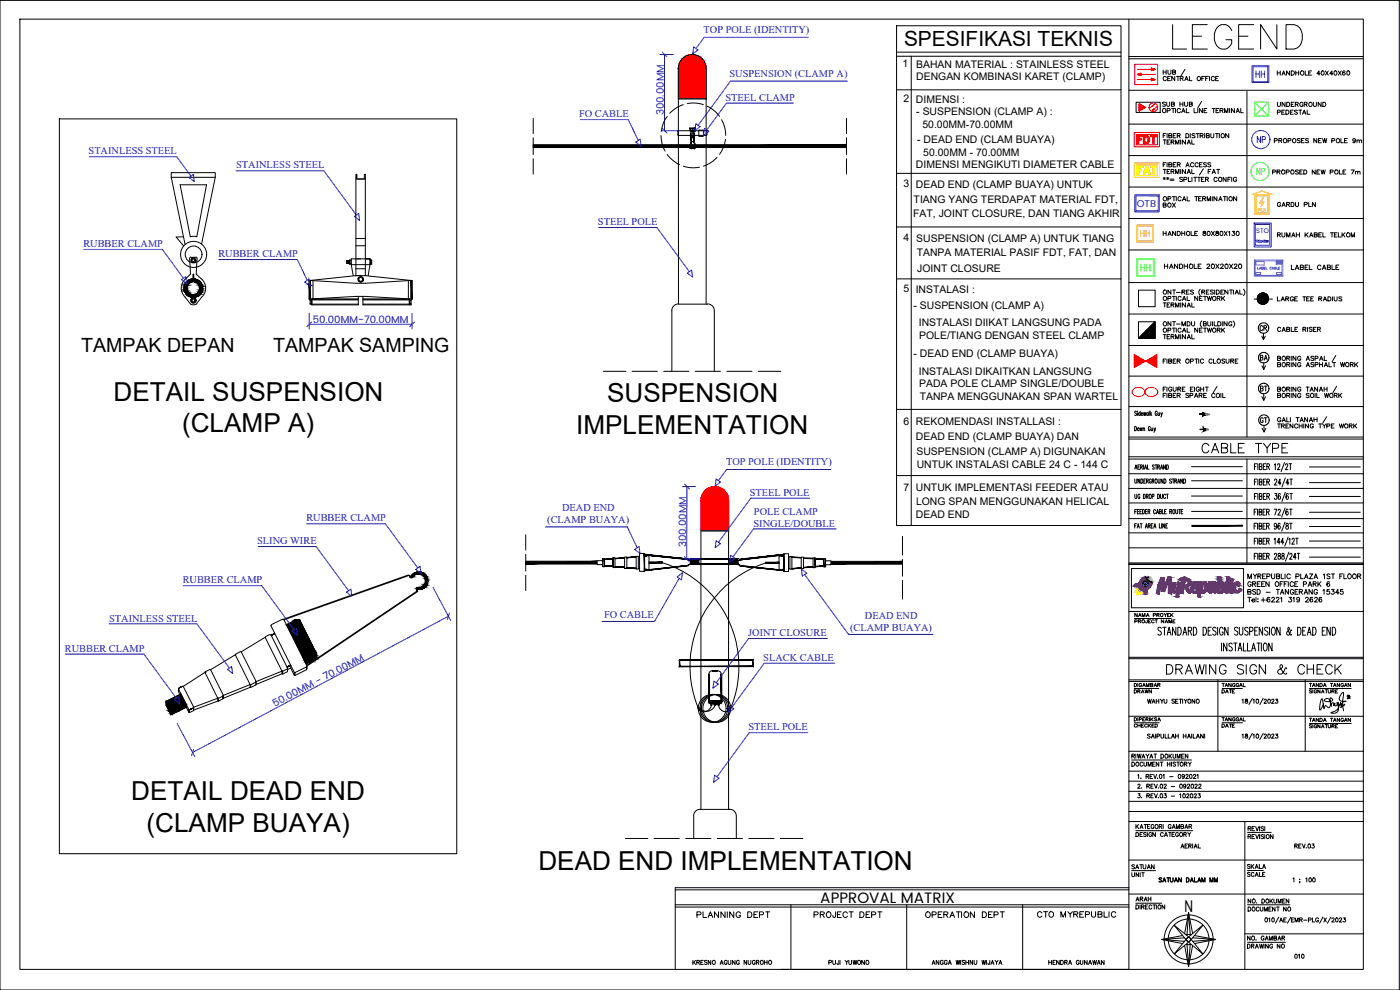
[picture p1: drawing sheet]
<svg xmlns="http://www.w3.org/2000/svg" width="420mm" height="297mm" viewBox="0 0 420 297" stroke-linecap="round" stroke-linejoin="round" font-family="sans-serif">
<defs><g id="words">
<text font-size="11.9" x="350.7" y="15.9">LEGEND</text>
<g font-size="7.8">
<text x="34.1" y="120.2">DETAIL SUSPENSION</text>
<text x="182.2" y="120.7">SUSPENSION</text>
<text x="54.7" y="129.7">(CLAMP A)</text>
<text x="172.9" y="130.2">IMPLEMENTATION</text>
<text x="39.4" y="240.1">DETAIL DEAD END</text>
<text x="44" y="249.5">(CLAMP BUAYA)</text>
<text x="161.6" y="260.9">DEAD END IMPLEMENTATION</text>
</g>
<text font-size="6.3" x="271.3" y="13.9">SPESIFIKASI TEKNIS</text>
<g font-size="6.2">
<text x="359.5" y="137.2">CABLE TYPE</text>
<text x="348.9" y="203.6">DRAWING SIGN &amp; CHECK</text>
</g>
<g font-size="5.9">
<text x="24.3" y="105.6">TAMPAK DEPAN</text>
<text x="82" y="105.7">TAMPAK SAMPING</text>
</g>
<text font-size="5.3" fill="#f00" x="340.4" y="44.1">FDT</text>
<text font-size="5.3" fill="#ffbf00" x="340.4" y="53.3">FAT</text>
<text font-size="5.3" fill="#ff7f00" x="341.1" y="72.3">HH</text>
<text font-size="5.3" fill="#0f0" x="341.1" y="82.5">HH</text>
<g font-size="4.9" fill="#00f">
<text x="375.7" y="24.3">HH</text>
<text x="376.1" y="44.1">NP</text>
</g>
<text font-size="4.9" fill="#0f0" x="376.1" y="53.6">NP</text>
<g font-size="4.9">
<text x="376.8" y="100.5">CR</text>
<text x="355.5" y="273.5">N</text>
<text x="207.8" y="276.6">PLANNING DEPT</text>
<text x="243.1" y="276.6">PROJECT DEPT</text>
<text x="276.6" y="276.6">OPERATION DEPT</text>
<text x="310.1" y="276.6">CTO MYREPUBLIC</text>
</g>
<text font-size="4.5" x="246.2" y="270.9">APPROVAL MATRIX</text>
<g font-size="4.4">
<text x="347.8" y="63.5">BOX</text>
<text x="377.1" y="109.4">BA</text>
<text x="377.1" y="118.5">BT</text>
<text x="377.1" y="128.1">GT</text>
<text x="339.7" y="271.6">ARAH</text>
</g>
<g font-size="4">
<text x="382.1" y="63.1">GARDU PLN</text>
<text x="339" y="209.2">DRAWN</text>
<text x="365.5" y="209.2">DATE</text>
<text x="365.5" y="219.4">DATE</text>
<text x="338.3" y="261.8">SATUAN</text>
<text x="373.2" y="261.8">SKALA</text>
<text x="338.3" y="264.2">UNIT</text>
<text x="387.3" y="288.6">010</text>
</g>
<text font-size="3.5" fill="#ff7f00" x="376.4" y="64.6">PLN</text>
<g font-size="3.1" fill="#00f">
<text x="211.2" y="9.9">TOP POLE (IDENTITY)</text>
<text x="218.9" y="23">SUSPENSION (CLAMP A)</text>
<text x="173.8" y="35.2">FO CABLE</text>
<text x="217.7" y="30.3">STEEL CLAMP</text>
<text x="26.6" y="46.3">STAINLESS STEEL</text>
<text x="70.9" y="50.5">STAINLESS STEEL</text>
<text x="179.5" y="67.5">STEEL POLE</text>
<text x="25" y="74.2">RUBBER CLAMP</text>
<text x="65.5" y="77.2">RUBBER CLAMP</text>
<text x="217.9" y="139.6">TOP POLE (IDENTITY)</text>
<text x="225" y="148.7">STEEL POLE</text>
<text x="168.7" y="153.2">DEAD END</text>
<text x="226.3" y="154.4">POLE CLAMP</text>
<text x="91.9" y="156.4">RUBBER CLAMP</text>
<text x="164.3" y="156.8">(CLAMP BUAYA)</text>
<text x="226.1" y="158">SINGLE/DOUBLE</text>
<text x="77.2" y="163.3">SLING WIRE</text>
<text x="54.8" y="175">RUBBER CLAMP</text>
<text x="181.3" y="185.4">FO CABLE</text>
<text x="259.6" y="185.7">DEAD END</text>
<text x="32.8" y="186.5">STAINLESS STEEL</text>
<text x="224.5" y="190.9">JOINT CLOSURE</text>
<text x="255.1" y="189.2">(CLAMP BUAYA)</text>
<text x="19.5" y="195.5">RUBBER CLAMP</text>
<text x="229.1" y="198.3">SLACK CABLE</text>
<text x="224.6" y="219.1">STEEL POLE</text>
</g>
<g font-size="3.1">
<text x="270.9" y="20.1">1</text>
<text x="275" y="23.9">DENGAN KOMBINASI KARET (CLAMP)</text>
<text x="275" y="20.4">BAHAN MATERIAL : STAINLESS STEEL</text>
<text x="271.1" y="30.7">2</text>
<text x="274.9" y="30.8">DIMENSI :</text>
<text x="275" y="34.6">- SUSPENSION (CLAMP A) :</text>
<text x="276.8" y="38.3">50.00MM-70.00MM</text>
<text x="275.3" y="43">- DEAD END (CLAM BUAYA)</text>
<text x="277.1" y="46.8">50.00MM - 70.00MM</text>
<text x="274.9" y="50.5">DIMENSI MENGIKUTI DIAMETER CABLE</text>
<text x="271.1" y="56.1">3</text>
<text x="274.9" y="56.4">DEAD END (CLAMP BUAYA) UNTUK</text>
<text x="274.1" y="65.2">FAT, JOINT CLOSURE, DAN TIANG AKHIR</text>
<text x="274.2" y="60.8">TIANG YANG TERDAPAT MATERIAL FDT,</text>
<text x="271.2" y="72.2">4</text>
<text x="275" y="72.5">SUSPENSION (CLAMP A) UNTUK TIANG</text>
<text x="275.1" y="76.9">TANPA MATERIAL PASIF FDT, FAT, DAN</text>
<text x="275.3" y="81.7">JOINT CLOSURE</text>
<text x="271.1" y="87.7">5</text>
<text x="274.8" y="87.8">INSTALASI :</text>
<text x="274.2" y="92.7">- SUSPENSION (CLAMP A)</text>
<text x="275.8" y="97.9">INSTALASI DIIKAT LANGSUNG PADA</text>
<text x="275.8" y="101.7">POLE/TIANG DENGAN STEEL CLAMP</text>
<text x="274.2" y="107.1">- DEAD END (CLAMP BUAYA)</text>
<text x="275.8" y="112.5">INSTALASI DIKAITKAN LANGSUNG</text>
<text x="275.8" y="116.2">PADA POLE CLAMP SINGLE/DOUBLE</text>
<text x="276" y="120">TANPA MENGGUNAKAN SPAN WARTEL</text>
<text x="271.1" y="127.4">6</text>
<text x="274.9" y="132">DEAD END (CLAMP BUAYA) DAN</text>
<text x="274.9" y="127.4">REKOMENDASI INSTALLASI :</text>
<text x="275" y="136.5">SUSPENSION (CLAMP A) DIGUNAKAN</text>
<text x="275.1" y="140.5">UNTUK INSTALASI CABLE 24 C - 144 C</text>
<text x="271.1" y="147.3">7</text>
<text x="274.9" y="147.3">UNTUK IMPLEMENTASI FEEDER ATAU</text>
<text x="274.9" y="155.3">DEAD END</text>
<text x="274.9" y="151.6">LONG SPAN MENGGUNAKAN HELICAL</text>
</g>
<text font-size="3.1" fill="#808080" x="360.9" y="130.2">6M</text>
<g font-size="3" fill="#00f">
<text x="199.2" y="34.6" transform="rotate(-90 199.2 34.6)">300.00MM</text>
<text x="341.2" y="62">OTB</text>
<text x="93.9" y="96.9">50.00MM-70.00MM</text>
<text x="205.9" y="164.2" transform="rotate(-90 205.9 164.2)">300.00MM</text>
<text x="82.5" y="212.2" transform="rotate(-28 82.5 212.2)">50.00MM - 70.00MM</text>
</g>
<text font-size="2" fill="#00f" x="377" y="70">STO</text>
</g></defs>
<!-- layer: 0 -->
<g fill="none" stroke="#000" stroke-width=".3">
<path d="M0 .1h419.9v296.9h-419.9zM6 5.7h403.2v285.2h-403.2zM269.1 7.7h67.3v150h-67.3zM269.1 16.9h67.3M269.1 15.6h67.3M273.5 16.9v140.8M338.8 5.7v285.2h-104.3M17.8 35.7h119.3v220.4h-119.3zM160 35.5v4.6M200.2 35a8.6 8.6 0 0 0-1.7 4.4M203.6 29.7h8.3M205.1 31.4a9.6 9.6 0 0 0-4.1 2.6"/>
<path d="M206.2 31.1a8.7 8.7 0 0 1 4.9 .3M212.2 31.9a9.4 9.4 0 0 1 3.7 3M216.6 35.9a9.9 9.9 0 0 1 1.2 4.7M254 35.5v4.6M269.1 27h67.3M338.8 27.1h70.4M338.8 37.2h70.4M349.1 21v1.3M349.1 21.6h.9M349.8 30.8l-.3-.2-.6 .2 .1 .3 .8 .4-.3 .4-.6-.2M350 21v1.3M350.1 23.2a.55 .55 0 0 0-.9 0 .55 .55 0 0 0 0 .8 .55 .55 0 0 0 .9-.1"/>
<path d="M350.1 30.6v.9l.4 .4 .5-.2v-1.1M350.3 33.2h.6l.3-.4-.3-.3h-.6v1.3M350.4 23.5h.5M350.5 21l.1 1.1 .3 .2 .5-.4v-.9M351.3 22.9h-.9v1.3h.9M351.6 31.2h.7l.2-.3-.4-.3h-.5v1.3l.8-.1 .1-.3-.4-.3M351.6 32.5h.9M351.9 21.6h.8l.1-.4-.9-.2v1.3l.9-.1v-.5l-.3-.1M352.1 32.5v1.3M352.6 22.9v1.3l-.9-1.3v1.3M352.8 32.5v1.3M353.1 22.9h.8"/>
<path d="M353.5 22.9v1.3M354.1 30.6v1.3M354.1 31.2h.9M354.2 23.5l.8-.1v-.3l-.8-.2v1.3M354.2 32.8a.55 .55 0 0 0-.8 0 .55 .55 0 0 0 0 .8 .55 .55 0 0 0 .8-.1M354.6 33.8l.5-1.3 .5 1.3M354.7 23.5l.4 .7M354.8 33.4h.7M355 30.6v1.3M355.5 30.6v.9l.4 .4 .5-.2v-1.1M355.6 24.2l.5-1.3 .5 1.3M355.6 20.8l-1.1 1.9"/>
<path d="M355.8 23.8h.6M356 32.5v1.3h.8M357 22.9v1.3h.7M357 31.2h.7l.1-.3-.3-.3h-.5v1.3l.8-.1v-.3l-.3-.3M358.4 32.5v1.3h.7M359.5 32.5v1.3M360.6 30.4l-1.1 1.9M360.7 23.5h.5M360.8 32.5v1.3l-.8-1.3v1.3M361.4 33.1h.5M361.5 22.9h-.8v1.3M361.8 23.5h.5"/>
<path d="M362.2 32.5h-.8v1.3h.8M362.7 22.9h-.9v1.3M363 22.9v1.3M363.8 32.5h.9M364.2 32.5v1.3M364.4 23.2a.53 .53 0 0 0-.7-.2 .53 .53 0 0 0-.2 .7 .48 .48 0 0 0 .4 .5 .48 .48 0 0 0 .5-.3M364.8 23.5h.5M365 33.1h.5M365.7 22.9h-.9v1.3h.9M365.8 32.5h-.8v1.3h.8M366.1 33.1h.8l.2-.3-.4-.3h-.6v1.3M366.6 33.1l.5 .7"/>
<path d="M367.5 33.8v-1.3l.5 1.3 .5-1.3v1.3M369 32.5v1.3M370.5 32.5v1.3l-.9-1.3v1.3M371 33.8l.5-1.3 .5 1.3M371.1 33.4h.7M372.4 32.5v1.3h.7M374.2 27.4v103.7M383.3 21.3v1.2M383.3 21.9h.9M383.4 30.7v1.1l.4 .1 .5-.3v-.9M383.4 33.7l.7-.1 .2-.3-.9-.3v1.3M384.2 21.3v1.2"/>
<path d="M384.7 33.6h.5M384.7 22.5l.5-1.2 .5 1.2M384.9 22.1h.6M385.5 33h-.8v1.3h.8M385.7 30.7v1.2l-.9-1.2v1.2M385.9 33h.5a.65 .65 0 0 1 .4 .7 .65 .65 0 0 1-.4 .6h-.5zM386.2 30.7h.4a.68 .68 0 0 1 .5 .6 .68 .68 0 0 1-.5 .6h-.4zM387 21.3v1.2l-.9-1.2v1.2M387.3 33.6h.5M387.5 21.3h.5a.66 .66 0 0 1 .5 .6 .66 .66 0 0 1-.5 .6h-.5zM387.5 31.3h.5M388.1 33h-.8v1.3h.8"/>
<path d="M388.4 30.7h-.9v1.2h.9M388.7 31.3l.8-.1 .1-.3-.3-.2h-.6v1.2M388.9 21.9h.9M388.9 21.3v1.2M389.2 31.3l.4 .6M389.4 33.2l-.4-.2-.5 .2v.3l.9 .4-.4 .4-.5-.2M389.8 33h.9M389.8 21.3v1.2M390.2 33v1.3M390.9 34.3l.5-1.3 .5 1.3M391 31a.55 .55 0 0 0-.8-.1 .55 .55 0 0 0 0 .8 .55 .55 0 0 0 .8 0l-.3-.2M391.1 33.9h.7"/>
<path d="M391.4 31.3l.9-.1v-.4l-.9-.1v1.2M391.7 21.3v1.2h.8M391.9 31.3l.4 .6M392.3 33v1.3h.8M392.8 21.9h.5M393.6 21.3h-.8v1.2h.8M394.2 30.7v.9l.3 .3 .5-.1 .1-1.1M396.2 22.1h-1l.7-.8v1.2M396.5 30.7v1.2l-.9-1.2v1.2M396.7 21.3a.58 .58 0 0 1 .7 .6 .58 .58 0 0 1-.7 .6l-.2-.5zM397 30.7a.71 .71 0 0 1 .8 .3 .71 .71 0 0 1 0 .8l-.8 .1zM397.8 21.3l.9 1.2"/>
<path d="M398.7 21.3l-.9 1.2M400 22.1h-.9l.6-.8v1.2M400.5 21.3a.59 .59 0 0 1 .7 .6 .59 .59 0 0 1-.7 .6l-.2-.5zM401.6 21.3l.9 1.2M402.5 21.3l-.9 1.2M403.6 21.4v-.1a.58 .58 0 0 0-.7 .5 .58 .58 0 0 0 .6 .7 .4 .4 0 0 0 0-.7 .4 .4 0 0 0-.6 .3M404.4 21.3a.59 .59 0 0 1 .7 .6 .59 .59 0 0 1-.7 .6l-.2-.5zM51.4 53.2v-1.4h13.2v1.4M51.4 53.2h13.2M51.4 53.2l4.1 20.1M54.1 55.4h7.9l-2.9 15.6h-2zM64.6 53.2l-4.1 20"/>
<path d="M160 41.3v5.1M160 47.7v4.5M198.4 40.7a9.9 9.9 0 0 0 1.2 4.6M200.2 46.3l.2 .3a10.6 10.6 0 0 0 3.6 2.8M205.1 49.9a8.6 8.6 0 0 0 4.8 .3M215.2 47.2a9.4 9.4 0 0 1-4.1 2.7M217.7 41.8v.1a9.8 9.8 0 0 1-1.8 4.4M254 41.3v5.1M254 47.7v4.5M269.1 52h67.3M338.8 56.1h70.4M338.8 46.7h70.4"/>
<path d="M349.1 50.8h.9M349.1 53.4l.6 .3M349.1 42h.9M349.7 53.4l-.6 .3M349.9 48.8h-.8v1.3M349.9 40.1h-.8v1.2M350.1 53.4l.7 .3M350.3 40.1v1.2M350.3 48.8v1.3M350.3 51.5h.5M350.3 42.6h.5M350.4 53.2v.7"/>
<path d="M350.8 49.4l.7-.1 .2-.2-.4-.3h-.5v1.3l.8-.2 .1-.3-.4-.2M350.8 40.7l.8-.1 .1-.3-.4-.2h-.5v1.2h.7l.2-.4-.4-.2M350.8 53.4l-.7 .3M351.1 50.8h-.8v1.3h.8M351.1 42h-.8v1.3h.8M351.2 53.7h1.1M351.2 54.1h1.1M351.5 51.5l.8-.2v-.3l-.8-.2v1.3M351.5 42.6l.8-.1v-.4l-.8-.1v1.3M351.9 51.5l.4 .6M351.9 42.6l.4 .7M352.1 49.4h.5"/>
<path d="M352.1 40.7h.5M352.8 52.1v-1.3l.5 1.3 .5-1.3v1.3M352.8 43.3v-1.3l.5 1.3 .5-1.3v1.3M352.9 48.8h-.8v1.3h.8M352.9 40.1h-.8v1.2h.8M353.3 49.4l.8-.1 .1-.4-.9-.1v1.3M353.3 40.7l.9-.1v-.4l-.9-.1v1.2M353.8 49.4l.4 .7M353.8 40.7l.4 .6M354.3 42v1.3M354.3 50.8v1.3M354.9 53.4l-.3-.2-.6 .2 .1 .2 .8 .5-.3 .4-.6-.2"/>
<path d="M355 59.8h.7M355.3 53.9l.9-.2v-.4l-.9-.1v1.3M355.8 50.8v1.3l-1-1.3v1.3M355.8 42v1.3l-1-1.3v1.3M355.9 50.1l.5-1.3 .5 1.3M355.9 40.1a.71 .71 0 0 1 .8 .3 .71 .71 0 0 1 0 .8l-.8 .1zM356.1 49.6h.6M356.3 59v1.3h.7M356.3 52.1l.5-1.3 .5 1.3M356.3 43.3l.5-1.3 .5 1.3M356.4 51.7h.7M356.4 42.8h.7"/>
<path d="M356.7 53.2v1.3h.7M357.2 40.1v1.2M357.7 50.8v1.3h.7M357.7 42v1.3h.7M357.7 53.2v1.3M358.3 49.1a.51 .51 0 0 0-.6-.3 .51 .51 0 0 0-.4 .5v.3a.51 .51 0 0 0 .4 .5 .51 .51 0 0 0 .6-.3M358.3 53.2h.9M358.6 59h.9M358.6 40.3l-.3-.2-.6 .2 .2 .3 .6 .2v.5l-.8-.1M358.7 53.2v1.3M359 59v1.3M359 40.1h.9"/>
<path d="M359.4 53.2h.9M359.5 40.1v1.2M359.6 49.1a.48 .48 0 0 0-.6-.3 .48 .48 0 0 0-.4 .5v.3a.48 .48 0 0 0 .4 .5 .48 .48 0 0 0 .6-.3M359.7 59.6h.5M359.8 53.2v1.3M360 49.4h.5M360.2 40.7l.8-.1v-.4l-.8-.1v1.2M360.6 59h-.9v1.3h.9M360.6 53.8h.5M360.6 40.7l.5 .6M360.8 48.8h-.8v1.3h.8M360.9 59.6l.8-.1 .1-.4-.9-.1v1.3"/>
<path d="M361.1 50.6l-1.1 1.9M361.4 53.2h-.8v1.3h.8M361.4 59.6l.4 .7M361.5 40.1v1.2M361.8 53.8l.7-.1 .2-.2-.2-.3h-.7v1.3M362 40.7l.8-.1 .1-.3-.3-.2h-.6v1.2h.8l.1-.4-.3-.2M362.1 49l-.3-.2-.6 .2 .1 .3 .8 .4-.3 .4-.6-.2M362.2 53.8l.5 .7M362.6 51.5h.5M363.4 49l-.3-.2-.6 .2 .1 .3 .8 .4-.3 .4-.6-.2M363.4 40.1v1.1l.4 .1 .5-.3v-.9M363.4 50.8h-.8v1.3"/>
<path d="M363.8 52.1l.5-1.3 .5 1.3M363.8 59v1.3M363.9 51.7h.7M364.8 40.1h.9M365.2 50.8h.9M365.2 59v1.3l-.9-1.3v1.3M365.2 40.1v1.2M365.3 53.5a.56 .56 0 0 0-.8-.1 .56 .56 0 0 0 0 .8 .56 .56 0 0 0 .8 0M365.6 50.8v1.3M365.9 59.8h.7M365.9 40.1v1.2M367.2 59h.8"/>
<path d="M367.6 59v1.3M368 53.2v1.3l-.9-1.3v1.3M368.3 59v1.3M368.5 53.8h.5M368.8 40.1v1.2l-1-1.2v1.2M369.3 53.2h-.8v1.3M369.7 53.2v1.3M371.1 59v1.3l-.9-1.3v1.3M371.1 53.5a.54 .54 0 0 0-.7-.3 .54 .54 0 0 0-.2 .8 .49 .49 0 0 0 .4 .5 .49 .49 0 0 0 .5-.5h-.3M381.9 51.6h.8l.1-.4-.9-.2v1.2M382.4 42.2l.9-.1v-.4l-.9-.1v1.2M383.2 51.6l.8-.1 .2-.3-1-.2v1.2"/>
<path d="M383.7 51.6l.5 .6M383.8 42.1h.8v-.4l-.8-.1v1.2M384.3 42.1l.4 .7M386 51.6h.8l.1-.4-.9-.2v1.2M386.5 42.2l.9-.1v-.4l-.9-.1v1.2M389.7 51.2l-.4-.2-.5 .2v.2l.8 .4v.4l-.8-.1M390.1 51.6h.5M390.2 41.8l-.3-.2h-.5v.5l.7 .2 .1 .4-.3 .1-.6-.1M390.6 42.1h.5M390.9 51h-.8v1.2h.8M391.3 51h.4a.63 .63 0 0 1 .5 .6 .63 .63 0 0 1-.5 .6h-.4zM391.4 41.6h-.8v1.2h.8"/>
<path d="M392.7 41.8l-.3-.2-.6 .2 .1 .3 .7 .3v.4l-.8-.1M394.7 51v1.2l-.9-1.2v1.2M395.2 41.6v1.2l-.9-1.2v1.2M395.2 51.6h.5M395.7 42.1h.5M396.1 51h-.9v1.2h.9M396.5 51l.3 1.2 .3-1.2 .3 1.2 .3-1.2M396.5 41.6h-.8v1.2h.8M396.9 41.6l.4 1.2 .3-1.2 .3 1.2 .3-1.2M399.2 51.6h.8v-.5l-.8-.1v1.2M399.7 42.2l.8-.1v-.4l-.8-.1v1.2M402 51v1.2h.7"/>
<path d="M402.4 41.6v1.2h.8M403.1 51.6h.5M403.5 42.1h.5M403.9 51h-.8v1.2h.8M404.4 41.6h-.9v1.2h.9M405.5 51h.9l-.7 1.2M406.8 42a.43 .43 0 0 1-.5 .4 .43 .43 0 0 1-.3-.6 .43 .43 0 0 1 .7 0l-.1 1-.6-.1M406.8 51.6l.6-.1 .1 .7M406.8 51.4v.8M407.2 42.2l.3-.2 .4 .1v.7M407.2 42v.8M407.5 51.6l.6-.1 .1 .7"/>
<path d="M407.9 42.2l.4-.2 .3 .1v.7M55.1 71.1h-2.3l2.3 2.7M57.2 77.2h1.6M57.3 77.2l-.4 .3M57.7 77.5l-.3 .3 .3-.3h.6l.4 .4v.6l-.4 .3h-.6l-.3-.4v-.6M58.8 77.2l.3 .3-.2 4.7 1.5 1.5a3.6 3.6 0 0 1 .2 5.4l-1.7 2.2-.7 .2-1-.3-1.7-2.1a3.7 3.7 0 0 1 .2-5.4l1.5-1.5-.3-4.7M104.1 78.2v.9M104.1 78.2l.1 .9M104.2 78.2l.1 .9M104.3 78.2l.1 .9M104.4 78.2l.1 .9M104.5 78.2l.1 .9"/>
<path d="M104.6 78.2v.9M104.6 78.2l.1 .9M104.7 78.2l.1 .9M104.9 78.2v.4h.5M105.4 78.2h-1.3v.9h1.3M105.4 78h-.5v1.3h.5M105.4 79.4l.6 3.3M105.4 79.4h5.6M106.8 73.7h2.8M106.8 71.6h2.8M106.8 77.7h1.4M109.6 77.7h1.4h-5.6v1.7"/>
<path d="M111 78.6h.5v.7h-.3M111 77.9v-.2v1.7M111 79.4l-.5 3.3M111 78.2h.5M111 79.1h.5M111.2 77.9l-.2 1.5M111.2 78h.3v.6M269.1 68.1h67.3M338.8 75h70.4M338.8 65.6h70.4M349.1 69.4v1.3M349.1 70h.9"/>
<path d="M350 69.4v1.3M350.5 70.7l.5-1.3 .5 1.3M350.7 70.3h.6M352.8 69.4v1.3l-.9-1.3v1.3M353.3 69.4h.5a.68 .68 0 0 1 .4 .6 .68 .68 0 0 1-.4 .7h-.5zM354.7 70h.9M354.7 69.4v1.3M354.8 60.3l.6-1.3 .5 1.3M355.6 69.4v1.3M357.5 69.4v1.3h.8M358.6 70h.5M359.4 69.4h-.8v1.3h.8"/>
<path d="M361.1 69.5v.2a.72 .72 0 0 1 .7 .9h-.7v-.5l.7-.4v-.2zM362.3 60.3v-1.3l.5 1.3 .5-1.3v1.3M363.6 69.4l.8 1.3M364.4 69.4l-.8 1.3M365 69.5v.3l.8 .5a.47 .47 0 0 1-.5 .4 .47 .47 0 0 1-.5-.4l.9-.6-.1-.2zM365.8 60.3l.5-1.3 .5 1.3M366.3 69.5a.59 .59 0 0 1 .7 .5 .59 .59 0 0 1-.7 .6l-.2-.5zM367.4 69.4l.9 1.3M368.3 69.4l-.9 1.3M368.7 69.6l.3-.2v1.3M369.8 69.4h.7l-.3 .5a.4 .4 0 0 1 .4 .4 .4 .4 0 0 1-.4 .4l-.5-.3M371.2 69.5a.59 .59 0 0 1 .7 .5 .59 .59 0 0 1-.7 .6l-.2-.5z"/>
<path d="M383.4 70.5l.8-.2v-.3l-.8-.2v1.3M383.8 70.5l.5 .6M384.7 69.8l.1 1.1 .3 .2 .5-.3v-1M386.1 71.1v-1.3l.5 1.3 .5-1.3v1.3M387.6 71.1l.6-1.3 .5 1.3M387.9 70.7h.6M389 69.8v1.3M389 70.5h1M390 69.8v1.3M391.7 69.8v1.3M392 70.4l.6 .7M392.6 69.8l-.9 .9"/>
<path d="M393 71.1l.5-1.3 .5 1.3M393.2 70.7h.7M394.4 70.5l.9-.2 .1-.2-.4-.3h-.6v1.3h.8l.2-.4-.4-.2M395.8 70.5h.5M396.6 69.8h-.8v1.3h.8M397 69.8v1.3h.8M399.3 69.8h.9M399.8 69.8v1.3M400.5 70.5h.5M401.3 69.8h-.8v1.3h.8M401.7 69.8v1.3h.8M402.8 69.8v1.3"/>
<path d="M403.1 70.4l.5 .7M403.6 69.8l-.8 .9M405.5 71.1v-1.3l.5 1.3 .5-1.3v1.3M57.7 89.5l-.3 .4v.6l.3 .3h.6l.4-.3v-.6l-.4-.4h-.6l-.3 .4M57.9 83.7v-1.5h.3v1.5M93.1 90l.4 .2h-.4zM93.1 91h.4l-.4 .3zM93.1 89.7v-5.6l13.7 .9 16.6-.9v5.6M93.1 90v1.3h14.4M93.1 90h14.4M93.6 89.7h13.9M93.6 89.7v1.8"/>
<path d="M93.9 84.2v5.5M106.8 82.7l-14 1.5v5.5l14-.8 16.9 .8v-5.5l-14.1-1.5M106.8 82.7v-30.4h.3v1.4h2.2v-1.4h.3v30.4M106.8 80.6h2.8M106.8 82.7h2.8M107.5 83.5l.7-.5 .8 .4v.9l-.8 .4-.7-.4zM107.5 88.9v2.6h-14v-1.7h14M108.9 89.7h13.9M108.9 88.9v2.6h14.5v-1.5M108.9 89.8h14.1v1.7M108.9 90h14.5M122.6 84.2v5.5"/>
<path d="M122.8 89.7v1.8M123.4 91h-.4l.4 .3h-14.5M123.4 90l-.4 .2h.4M269.1 83.7h67.3M338.8 94.2h70.4M338.8 84.8h70.4M341.7 87.1h5v4.9h-5zM349.1 90.9h.9M349.5 90.9v1.2M350.3 91.5h.5M350.5 89.6l.8-.1 .1-.4-.9-.2v1.3M350.5 99.1l.8-.1 .1-.3-.9-.2v1.2"/>
<path d="M351.1 90.9h-.8v1.2h.8M351.4 96.5v1.3l-.9-1.3v1.3M351.4 87v1.3l-.9-1.3v1.3M351.5 91.5l.8-.1v-.4l-.8-.1v1.2M351.8 88.9h1M351.8 98.5h1M351.9 91.5l.4 .6M351.9 96.5h.9M351.9 87h.9M352.3 88.9v1.3M352.3 98.5v1.2M352.3 87v1.3"/>
<path d="M352.3 96.5v1.3M352.8 92.1v-1.2l.5 1.2 .5-1.2v1.2M353 88.9v1.3M353 98.5v1.2M353.1 97.2h1.1M353.1 87.7h1.1M354.3 90.9v1.2M354.5 89.2a.48 .48 0 0 0-.6-.3 .48 .48 0 0 0-.4 .5 .54 .54 0 0 0 .2 .7 .54 .54 0 0 0 .7-.1l.1-.1M354.5 98.7a.48 .48 0 0 0-.6-.2 .48 .48 0 0 0-.4 .4 .54 .54 0 0 0 .2 .7 .54 .54 0 0 0 .7-.1l.1-.1M354.7 97.8v-1.3l.5 1.3 .6-1.3v1.3M354.7 87.6l.8-.1 .1-.3-.9-.2v1.3M354.8 90.2l.6-1.3 .5 1.3"/>
<path d="M354.8 99.7l.6-1.2 .5 1.2M355 89.7h.7M355 99.3h.7M355.2 87.6l.4 .7M355.8 90.9v1.2l-1-1.2v1.2M356.1 87.6h.5M356.3 88.9v1.3h.7M356.3 92.1l.5-1.2 .5 1.2M356.3 98.5v1.2h.7M356.3 96.5a.71 .71 0 0 1 .7 .3 .71 .71 0 0 1 0 .8l-.7 .2zM356.4 91.7h.7M356.9 87h-.8v1.3h.8"/>
<path d="M357.6 96.5v.9l.4 .4 .5-.4v-.9M357.7 90.9v1.2h.7M358.2 87.2l-.8-.1-.1 .3 .8 .4 .1 .3-.3 .2-.6-.2M359.5 88.9v1.3l-.9-1.3v1.3M359.5 98.5v1.2l-.9-1.2v1.2M360 99h.5M360 89.5h.5M360.2 86.8a1.27 1.27 0 0 0 0 1.9M360.7 96.3a1.2 1.2 0 0 0 0 1.9M360.7 87.6l.8-.1v-.4l-.8-.1v1.3M360.8 88.9h-.8v1.3h.8M360.8 98.5h-.8v1.2h.8"/>
<path d="M361.1 97.1l.8-.1 .1-.2-.3-.3h-.6v1.3l.8-.1 .1-.3-.3-.3M361.1 87.6l.5 .7M361.2 88.9h.9M361.2 98.5h.9M361.7 88.9v1.3M361.7 98.5v1.2M362 87.6h.5M362.3 88.9l.4 1.3 .3-1.3 .3 1.3 .3-1.3M362.3 98.5l.4 1.2 .3-1.2 .3 1.2 .3-1.2M362.5 96.5v.9l.3 .4 .6-.4v-.9M362.8 87h-.8v1.3h.8M363.9 96.5v1.3"/>
<path d="M364.2 87.2l-.8-.1-.1 .3 .7 .3 .2 .4-.4 .2-.5-.2M364.4 96.5v1.3h.8M364.5 87v1.3M365 87h.5a.63 .63 0 0 1 .4 .6 .63 .63 0 0 1-.4 .7h-.5zM365.3 89.5l.8-.1v-.4l-.8-.1v1.3M365.3 99l.8-.1v-.4h-.8v1.2M365.5 96.5h.4a.66 .66 0 0 1 .5 .6 .66 .66 0 0 1-.5 .7h-.4zM365.8 89.5l.4 .7M365.8 99l.4 .7M366.4 87.6h.5M366.6 88.9v1.3M366.6 98.5v1.2"/>
<path d="M366.8 96.5v1.3M366.9 89.4l.6 .8M366.9 99l.6 .7M367.2 87h-.8v1.3h.8M367.5 88.9l-.9 .8M367.5 98.5l-.9 .8M368.3 96.5v1.3l-1-1.3v1.3M368.5 87v1.3l-.9-1.3v1.3M369 87h.9M369.4 87v1.3M369.7 96.8a.48 .48 0 0 0-.5-.3 .48 .48 0 0 0-.4 .5 .54 .54 0 0 0 .2 .7 .54 .54 0 0 0 .7-.1v-.3h-.3M370.1 96.3a1.2 1.2 0 0 1 0 1.9"/>
<path d="M370.2 87v1.3M370.7 88.3l.5-1.3 .5 1.3M370.9 87.8h.6M372.1 87v1.3h.7M373.2 86.8a1.2 1.2 0 0 1 0 1.9M376.4 89.7h5.5M383.4 89.1v1.2h.7M384.4 98.5a.56 .56 0 0 0-.8-.1 .56 .56 0 0 0 0 .8 .56 .56 0 0 0 .8 0M384.5 90.3l.5-1.2 .5 1.2M384.6 89.9h.7M384.8 99.5l.5-1.3 .5 1.3M384.9 99h.7"/>
<path d="M385.9 89.6h.7l.2-.3-.9-.2v1.2M386.2 98.8l.7-.1 .1-.4-.8-.1v1.3l.8-.2v-.4l-.2-.1M386.3 89.6l.5 .7M387.5 98.2v1.3h.8M388.2 89.4a.48 .48 0 0 0-.6-.3 .48 .48 0 0 0-.4 .4 .54 .54 0 0 0 .2 .7 .54 .54 0 0 0 .7-.1l.1-.3h-.3M388.5 89.6h.5M388.6 98.8h.5M389.4 89.1h-.9v1.2h.9M389.4 98.2h-.8v1.3h.8M391 89.1h.9M391 98.8l.8-.1 .1-.4-.9-.1v1.3M391.4 89.1v1.2"/>
<path d="M391.5 98.8l.4 .7M392.1 89.6h.5M392.4 98.2v1.3M393 89.1h-.9v1.2h.9M393.4 89.6h.5M393.8 98.4l-.3-.2-.6 .2 .1 .3 .7 .3v.4l-.5 .1-.3-.2M394.2 89.1h-.8v1.2h.8M394.2 98.8h.5M395 98.2h-.8v1.3h.8M395.4 98.8l.8-.1v-.4l-.8-.1v1.3M395.8 89.6l.8-.1v-.4h-.8v1.2M395.9 98.8l.4 .7"/>
<path d="M396.2 89.6l.5 .7M397.1 90.3l.5-1.2 .5 1.2M397.3 89.9h.7M398.5 89.1h.5a.65 .65 0 0 1 .4 .6 .65 .65 0 0 1-.4 .6h-.5zM399.9 89.1v1.2M400.4 89.1v.8l.4 .4 .4-.2 .1-1M402.7 89.2l-.3-.1-.6 .1 .1 .3 .7 .3v.4l-.8-.1M181.1 111.4h6.7M189.7 111.4h7.6M199.2 111.4h7.6M208.7 111.4h7.5M218.1 111.4h7.6"/>
<path d="M227.6 111.4h6.7M338.8 103.7h70.4M338.8 112.8h70.4M349.1 108.3h.5M349.1 116.7h.5M349.1 118.6h.5M349.1 100.4h.9M349.5 100.4v1.3M349.9 107.7h-.8v1.3M349.9 116.1h-.8v1.3M349.9 118h-.8v1.3M350.2 107.7v1.3"/>
<path d="M350.2 116.1v1.3M350.2 118v1.3M350.3 101h.5M350.7 108.3h.8l.1-.4-.9-.2v1.3l.9-.1v-.5l-.3-.1M350.7 118.6l.9-.1v-.4l-.3-.1h-.6v1.3l.9-.1v-.5l-.3-.1M351.1 100.4h-.8v1.3h.8M351.5 101h.7l.1-.5-.8-.1v1.3M351.7 116.4a.54 .54 0 0 0-.7-.2 .54 .54 0 0 0-.3 .7 .49 .49 0 0 0 .5 .5 .49 .49 0 0 0 .5-.5h-.3M351.9 101l.4 .7M352.1 116.1v1.1l.4 .2 .5-.4v-.9M352.1 108.3h.5M352.1 118.6h.5"/>
<path d="M352.8 101.7v-1.3l.5 1.3 .5-1.3v1.3M352.9 107.7h-.8v1.3h.8M352.9 118h-.8v1.3h.8M353.3 108.3h.8l.1-.3-.1-.2-.8-.1v1.3M353.3 118.6h.8l.1-.3-.3-.3h-.6v1.3M353.5 116.7h.7l.1-.4-.8-.2v1.3M353.7 108.3l.5 .7M353.7 118.6l.5 .7M353.9 116.7l.5 .7M354.3 100.4v1.3M354.8 116.7h.5M355.6 116.1h-.8v1.3h.8"/>
<path d="M355.8 100.4v1.3l-1-1.3v1.3M356.3 101.7l.5-1.3 .5 1.3M356.4 101.2h.7M356.7 118.2l-.3-.2-.4 .1-.1 .3 .7 .3 .1 .4-.3 .2-.5-.2M357.1 118.7l.8-.1 .1-.5-.9-.1v1.3M357.3 108.4l.8-.1v-.4l-.8-.2v1.3M357.3 116.7h.5M357.7 100.4v1.3h.7M358.1 116.1h-.8v1.3h.8M358.5 119.3l.5-1.3 .5 1.3M358.5 116.1v1.3M358.6 107.7h.9"/>
<path d="M358.7 118.9h.6M359.1 107.7v1.3M359.7 107.7v1.3M359.9 118.6l.8-.1v-.4l-.8-.1v1.3M360 116.4a.56 .56 0 0 0-.9 0 .56 .56 0 0 0 0 .8 .56 .56 0 0 0 .9-.1v-.2h-.4M360.3 116.7h.9M360.3 116.1v1.3M360.3 118.6l.5 .7M361.2 108a.56 .56 0 0 0-.8-.1 .56 .56 0 0 0 0 .9 .56 .56 0 0 0 .8-.1M361.2 116.1v1.3M361.2 118.6h.5M361.7 116.1h.9"/>
<path d="M362.1 118h-.9v1.3h.9M362.2 116.1v1.3M363.8 108a.48 .48 0 0 0-.6-.3 .48 .48 0 0 0-.4 .5 .53 .53 0 0 0 .3 .7 .53 .53 0 0 0 .7-.2M364.2 107.7v1.3h.8M364.6 118.3a.55 .55 0 0 0-.8 0 .55 .55 0 0 0 0 .8 .55 .55 0 0 0 .8-.1M365.3 115.9l-1.2 1.9M366.4 118v1.3M366.9 118v1.3h.8M367.6 107.9l-.8-.1-.1 .3 .8 .3 .1 .4-.4 .2-.5-.2M368 107.7v1.1l.3 .2 .6-.4v-.9M369.4 108.3h.7l.1-.4-.8-.2v1.3M369.8 108.3l.4 .7"/>
<path d="M370.7 108.3h.5M371.5 107.7h-.8v1.3h.8M383.4 116.7h.8l.1-.4-.9-.2v1.3l.9-.1v-.4l-.3-.2M383.4 118.6l.9-.1v-.4l-.3-.1h-.6v1.3l.9-.1v-.5l-.3-.1M383.4 107.5l.9-.1v-.4l-.9-.1v1.2l.9-.1v-.4l-.3-.1M383.4 109.4l.8-.1 .1-.4-.9-.1v1.3l.9-.2v-.4l-.3-.1M386.2 116.7h.7l.1-.4-.8-.2v1.3M386.2 118.6l.8-.1v-.4l-.8-.1v1.3M386.2 107.5l.8-.1v-.4l-.8-.1v1.2M386.2 109.4l.7-.1 .1-.4-.8-.1v1.3M386.6 116.7l.5 .7M386.6 118.6l.5 .7"/>
<path d="M386.6 107.5l.5 .6M386.6 109.4l.5 .7M387.5 106.9v1.2M387.5 108.8v1.3M387.5 116.1v1.3M387.5 118v1.3M388.9 116.1v1.3l-.9-1.3v1.3M388.9 118v1.3l-.9-1.3v1.3M388.9 106.9v1.2l-.9-1.2v1.2M388.9 108.8v1.3l-.9-1.3v1.3M390.4 116.4a.56 .56 0 0 0-.8 0 .56 .56 0 0 0 0 .8 .56 .56 0 0 0 .8-.1v-.2h-.3M390.4 118.3a.55 .55 0 0 0-.8 0 .55 .55 0 0 0 0 .8 .55 .55 0 0 0 .8-.1v-.2h-.3"/>
<path d="M390.4 107.2a.55 .55 0 0 0-.8-.1 .55 .55 0 0 0 0 .8 .55 .55 0 0 0 .8 0v-.2h-.3M390.4 109.1a.56 .56 0 0 0-.8-.1 .56 .56 0 0 0 0 .8 .56 .56 0 0 0 .8 0v-.3h-.3M392 108.1l.5-1.2 .5 1.2M392 110.1l.5-1.3 .5 1.3M392 116.1h.9M392.2 107.7h.6M392.2 109.6h.6M392.4 116.1v1.3M392.9 118.2l-.3-.2-.6 .2 .1 .3 .7 .2v.5l-.8-.1M393.1 117.4l.6-1.3 .5 1.3M393.3 117h.7M394.3 107.1l-.3-.2-.5 .1-.1 .3 .8 .3 .1 .4-.3 .1-.6-.1"/>
<path d="M394.3 109l-.8-.2-.1 .4 .8 .3 .1 .3-.3 .3-.6-.3M394.7 107.6l.8-.2v-.4l-.8-.1v1.2M394.7 109.4l.8-.1v-.4l-.8-.1v1.3M394.7 118v1.3M395.2 118v1.3h.7M395.4 116.1v1.3l-.9-1.3v1.3M395.9 117.4l.6-1.3 .5 1.3M396 108.1l.5-1.2 .5 1.2M396 108.8v1.3M396 109.4h.9M396.2 117h.6M396.2 107.7h.6"/>
<path d="M396.9 108.8v1.3M397.4 116.7h.9M397.4 116.1v1.3M397.4 106.9v1.2h.8M397.4 110.1l.5-1.3 .5 1.3M397.5 118l.3 1.3 .3-1.3 .3 1.3 .4-1.3M397.6 109.6h.7M398.3 116.1v1.3M398.8 108.8v1.3h.8M399.9 108.8h.9M400.4 108.8v1.3M400.4 118.6l.9-.1v-.4l-.9-.1v1.3"/>
<path d="M400.9 118.6l.4 .7M400.9 106.7l-1.1 1.9M401.2 115.9l-1.2 1.9M401.8 118v1.3M402.1 118.6l.6 .7M402.3 108.8l.3 1.3 .3-1.3 .4 1.3 .3-1.3M402.7 118l-.9 .9M405.3 109.4l.7-.1 .1-.3-.1-.2h-.7v1.3M405.7 109.4l.4 .7M406.6 108.8v1.3M406.9 109.3l.6 .8M407.5 108.8l-.9 .8"/>
<path d="M269.1 122.8h67.3M338.8 137.7h70.4M338.8 131.7h70.4M338.8 137.1h70.4M338.8 122h70.4M338.8 131.1h70.4M340.5 128a.64 .64 0 0 1 .6 .6 .64 .64 0 0 1-.6 .6zM341.1 123.6a.3 .3 0 0 0-.5-.2 .3 .3 0 0 0 .1 .5l.3 .2 .1 .4-.2 .2-.4-.2M341.3 123.4h.1M341.4 123.8v.9M342 139.5h-.5v1.3h.5M342.2 128.4l.1 .8 .2-.8 .1 .8 .2-.8"/>
<path d="M342.2 124l-.1-.1a.35 .35 0 0 0-.4 .3 .35 .35 0 0 0 .5 .3M342.2 123.3v1.4M342.4 124.1h.5v-.2a.35 .35 0 0 0-.5 .3 .35 .35 0 0 0 .5 .3M343.1 128.6l.4-.2v.8M343.1 128.4v.8M343.2 139.5v1.3M343.2 123.8l.2 .9 .1-.9 .2 .9 .1-.9M344.4 139.5v1.3h.4M344.6 124l-.1-.1a.35 .35 0 0 0-.4 .3 .35 .35 0 0 0 .5 .3M344.6 123.8v.9M344.9 123.3v1.4M345.2 123.3v1.4"/>
<path d="M345.2 128.3a.32 .32 0 0 0-.4-.3 .32 .32 0 0 0-.2 .4v.4a.33 .33 0 0 0 .3 .4 .33 .33 0 0 0 .3-.4h-.1M345.4 124.1l.3 .6M345.5 128.4v.8l.4-.2M345.6 123.8l-.4 .6M345.9 128.4v.8M346.3 128.4l.3 .8 .2-.8M346.4 139.7a.3 .3 0 0 0-.5-.1 .3 .3 0 0 0 .1 .5l.3 .1 .1 .4-.2 .2-.3-.2M346.6 129.2l-.3 .5M346.7 139.5h.6M347 139.5v1.3M347.3 123.7a.34 .34 0 0 0-.4-.3 .34 .34 0 0 0-.2 .5l.2 .8 .4-.3-.2-.3M347.6 123.8v.8l.4-.2"/>
<path d="M348 123.8v.9M348.4 123.8l.2 .9 .3-.9M348.6 124.7l-.3 .4M349.8 139.5v1.3l-.6-1.3v1.3M350.1 139.5a.66 .66 0 0 1 .6 .6 .66 .66 0 0 1-.6 .7zM374.2 137.7v31.2M376.5 140h.4M377.2 139.1h-.7v1.8M377.5 139.1v1.8M378 140l.6-.1v-.7l-.6-.1v1.8l.6-.1 .1-.5-.2-.3M379.1 140h.5M379.9 139.1h-.8v1.8h.8"/>
<path d="M380.2 140l.7-.1v-.7l-.7-.1v1.8M380.6 140l.4 .9M382.4 139.5l.3-.4v1.8M383.4 139.6l.1-.3a.39 .39 0 0 1 .5 0 .39 .39 0 0 1 0 .5l-.6 1.1h.7M383.4 127.2h.9M383.8 127.2v1.2M384.4 125.6a.54 .54 0 0 0-.7-.3 .54 .54 0 0 0-.3 .8 .49 .49 0 0 0 .5 .5 .49 .49 0 0 0 .5-.5h-.4M384.6 127.8l.8-.1v-.4l-.8-.1v1.2M384.8 126.6l.5-1.3 .5 1.3M384.9 126.1h.7M385 127.8l.4 .6M385.5 138.8l-1 2.7"/>
<path d="M385.8 139.6v-.3a.39 .39 0 0 1 .6 0 .39 .39 0 0 1 0 .5l-.7 1.1h.8M385.9 127.8h.5M386.2 125.3v1.3h.7M386.7 127.2h-.8v1.2h.8M387.3 125.3v1.3M387.3 139.1v1.8M388 127.2v1.2l-.9-1.2v1.2M389 125.3h.9M389.4 125.3v1.3M389.5 127.5a.55 .55 0 0 0-.8-.1 .55 .55 0 0 0 0 .8 .55 .55 0 0 0 .8-.1M389.9 127.8h.9M389.9 127.2v1.2"/>
<path d="M390.1 126.6l.6-1.3 .5 1.3M390.3 126.1h.6M390.8 127.2v1.2M391.3 127.2v1.2M392.4 125.3v1.3l-.9-1.3v1.3M392.7 127.2v1.2l-.9-1.2v1.2M392.9 126.6l.5-1.3 .6 1.3M393.1 126.1h.7M394.2 127.5a.55 .55 0 0 0-.8-.1 .55 .55 0 0 0 0 .8 .55 .55 0 0 0 .8-.1v-.1h-.4M394.3 125.3v1.3M394.3 125.9h1M395.3 125.3v1.3"/>
<path d="M395.8 127.2h.9M396.2 127.2v1.2M396.9 127.2l.5 .6 .5-.6M397.4 127.8v.6M398.1 125l-1.1 2M398.2 127.8h.7l.1-.5-.8-.1v1.2M399.5 127.8h.5M400.4 127.2h-.9v1.2h.9M402 127.2l.3 1.2 .3-1.2 .3 1.2 .4-1.2M404.9 127.8l.9-.1v-.4l-.9-.1v1.2M405.4 127.8l.4 .6M406.3 127.2v1.2"/>
<path d="M406.6 127.7l.6 .7M407.2 127.2l-.9 .8M210.4 159.3h8.3M269.1 142.7h67.3M338.8 150.9h70.4M338.8 146.5h70.4M338.8 142.1h70.4M338.8 155.6h70.4M338.8 159.9h70.4M340.5 157.8h.4M340.6 143.7v.9l.2 .4 .3-.2 .1-1.1M340.6 140.8l.3-1.3 .3 1.3"/>
<path d="M340.6 148.3v.9l.2 .4 .3-.2 .1-1.1M340.6 153.5h.3M340.7 140.4h.4M341.1 157.1h-.6v1.3M341.1 152.9h-.5v1.3M341.3 158.4l.3-1.3 .3 1.3M341.3 153.5h.4M341.4 158h.4M341.5 140.1h.3M341.9 152.9h-.6v1.3h.6M342.1 143.7v1.3l-.6-1.3v1.3M342.1 148.6l-.2-.3a.71 .71 0 0 0-.4 .6 .71 .71 0 0 0 .4 .7l.2-.3-.2-.2"/>
<path d="M342.1 153.5h.3M342.2 157.1h.6M342.3 140.1h.5v-.5l-.5-.1v1.3M342.4 143.7a.64 .64 0 0 1 .6 .6 .64 .64 0 0 1-.6 .7zM342.5 157.1v1.3M342.6 140.1l.3 .7M342.6 152.9h-.5v1.3h.5M342.9 152.9a.66 .66 0 0 1 .6 .6 .66 .66 0 0 1-.6 .7zM343.2 148.3a.66 .66 0 0 1 .5 .6 .66 .66 0 0 1-.5 .7zM343.3 144.3h.3M343.5 140.8l.3-1.3 .3 1.3M343.6 140.4h.4"/>
<path d="M343.7 158.4l.3-1.3 .3 1.3M343.7 153.5h.4M343.8 143.7h-.5v1.3h.5M343.8 158h.4M344 148.9l.6-.1-.1-.5h-.5v1.3M344 144.3l.6-.1v-.5h-.6v1.3M344.3 152.9h-.6v1.3h.6M344.3 148.9l.3 .7M344.3 144.3l.3 .7M344.6 153.5l.5-.1-.1-.5h-.4v1.3M344.6 157.8l.5-.2v-.4l-.5-.1v1.3M344.8 153.5l.3 .7"/>
<path d="M344.9 157.8l.3 .6M345 148.3h.1a.71 .71 0 0 1 .4 .6 .71 .71 0 0 1-.4 .7 1.01 1.01 0 0 1-.1-1.3zM345.5 157.8h.3M345.5 144l-.2-.3a.63 .63 0 0 0-.4 .7 .63 .63 0 0 0 .5 .5l.1-.4h-.2M345.8 144.3h.5v-.6h-.5v1.3M345.8 149l.5-.1v-.6h-.5v1.3M346 157.1h-.5v1.3h.5M346.1 144.3l.2 .7M346.2 158.4l.4-1.3 .3 1.3M346.4 158h.4M346.8 143.7h.1a.63 .63 0 0 1 .4 .7 .63 .63 0 0 1-.5 .5l-.2-.4zM346.8 153.2l-.2-.3a.74 .74 0 0 0 0 1.3l.2-.3"/>
<path d="M347 154.2l.4-1.3 .3 1.3M347.2 153.7h.4M347.4 140.1h.5v-.5l-.5-.1v1.3M347.4 148.3a.66 .66 0 0 1 .6 .6 .66 .66 0 0 1-.6 .7zM347.6 143.7v.9l.2 .4 .3-.2v-1.1M347.7 140.1l.3 .7M347.9 157.1v1.3h.5M347.9 153.5l.6-.1-.1-.5h-.5v1.3l.6-.2-.2-.5M348.3 140.8l.3-1.3 .4 1.3M348.3 148.3v.9l.2 .4 .3-.2 .1-1.1M348.4 140.4h.4M348.6 157.1v1.3"/>
<path d="M348.8 152.9v1.3h.5M349 143.7v1.3l-.6-1.3v1.3M349.3 143.7a.64 .64 0 0 1 .6 .6 .64 .64 0 0 1-.6 .7zM349.5 153.5h.3M349.5 157.1v1.3l-.5-1.3v1.3M349.8 148.6l-.2-.3a.71 .71 0 0 0-.5 .6 .71 .71 0 0 0 .5 .7l.2-.3M349.9 157.8h.3M350.1 152.9h-.6v1.3h.6M350.1 148.3h.5M350.4 148.3v1.3M350.4 157.1h-.5v1.3h.5M351.1 153.5l.5-.1v-.5h-.5v1.3"/>
<path d="M351.4 153.5l.3 .7M351.6 143.9a.31 .31 0 0 0-.5-.2 .31 .31 0 0 0 0 .5l.3 .2a.32 .32 0 0 1 .1 .5 .32 .32 0 0 1-.5-.1M351.8 143.7h.6M352.1 152.9h.1a.71 .71 0 0 1 .4 .6 .71 .71 0 0 1-.4 .7l-.2-.5zM352.1 143.7v1.3M352.6 144.3l.5-.1v-.5h-.5v1.3M352.8 152.9v.9l.3 .4 .3-.2v-1.1M352.8 144.3l.3 .7M353.4 145l.3-1.3 .4 1.3M353.5 144.6h.4M353.7 152.9h.6M354 152.9v1.3"/>
<path d="M354.5 153.5h.3M354.9 143.7v1.3l-.6-1.3v1.3M355 152.9h-.5v1.3h.5M355.2 143.7a.64 .64 0 0 1 .6 .6 .64 .64 0 0 1-.6 .7zM357.6 144.3h15.3M357.6 140h15.3M357.6 148.8h15.3M357.6 153.4h15.3M376.4 153.6h.5M376.4 157.8h.5M376.5 144.6h.4M376.5 148.9h.4"/>
<path d="M377.1 152.8h-.7v1.7M377.1 157h-.7v1.8M377.2 143.7h-.7v1.8M377.2 148.1h-.7v1.7M377.4 152.8v1.7M377.4 157v1.8M377.5 143.7v1.8M377.5 148.1v1.7M377.9 153.6l.6-.1v-.6l-.6-.1v1.7h.6l.2-.5-.3-.4M377.9 157.8h.6v-.7l-.6-.1v1.8l.6-.1 .2-.5-.3-.4M378 144.6l.6-.1v-.7l-.6-.1v1.8l.6-.1 .1-.5-.2-.3M378 148.9l.6-.1v-.6l-.6-.1v1.7h.6l.1-.5-.2-.4"/>
<path d="M379.1 153.6h.4M379.1 157.8h.4M379.1 144.6h.5M379.1 148.9h.5M379.8 152.8h-.7v1.7h.7M379.8 157h-.7v1.8h.7M379.9 143.7h-.8v1.8h.8M379.9 148.1h-.8v1.7h.8M380.1 153.6l.8-.2-.1-.5-.7-.1v1.7M380.1 157.8h.7l.1-.6-.8-.2v1.8M380.2 144.6l.7-.1v-.7l-.7-.1v1.8M380.2 148.9l.7-.1v-.6l-.7-.1v1.7"/>
<path d="M380.5 153.6l.4 .9M380.5 157.8l.4 1M380.6 144.6l.4 .9M380.6 148.9l.4 .9M382.4 152.8h.8l-.6 1.7M382.5 144.2l.1-.3a.38 .38 0 0 1 .5 0 .38 .38 0 0 1 0 .5l-.7 1.1h.8M382.6 148.1h.6l-.3 .6a.49 .49 0 0 1 .4 .8 .49 .49 0 0 1-.9 0M383.1 157.6l-.2 .4a.47 .47 0 0 1-.5-.4 .47 .47 0 0 1 .5-.5l.2 1.3-.3 .4-.4-.3M383.6 153.2v-.3a.38 .38 0 0 1 .6 0 .38 .38 0 0 1 0 .5l-.7 1.1h.8M384.2 157.3l-.2-.3a1.1 1.1 0 0 0-.1 1.8 .53 .53 0 0 0 .4-.6 .53 .53 0 0 0-.6-.4l-.2 .4M384.3 148.3l-.3-.2a1.13 1.13 0 0 0 0 1.7 .52 .52 0 0 0 .3-.6 .52 .52 0 0 0-.5-.4l-.2 .5M384.4 144.9h-.8l.5-1.2v1.8"/>
<path d="M385.7 152.4l-1.1 2.7M385.7 156.7l-1.1 2.7M385.7 143.4l-1 2.7M385.7 147.7l-1 2.7M386 157.1v.5a.56 .56 0 0 1 .7 .5 .56 .56 0 0 1-.7 .6 .73 .73 0 0 1 .5-1.1v-.5zM386.5 153l-.2-.2a1.1 1.1 0 0 0 0 1.7 .53 .53 0 0 0 .3-.6 .53 .53 0 0 0-.6-.4l-.1 .5M386.6 148.3l-.2-.2a1.13 1.13 0 0 0-.1 1.7 .52 .52 0 0 0 .4-.6 .52 .52 0 0 0-.6-.4l-.1 .5M386.8 144.9h-.8l.5-1.2v1.8M387 152.8h.8M387 157h.8M387.1 143.7h.8M387.1 148.1h.8"/>
<path d="M387.4 152.8v1.7M387.4 157v1.8M387.5 143.7v1.8M387.5 148.1v1.7M393 158h15.3M393 149h15.3M393 140.1h15.3M393 144.8h15.3M393 153.7h15.3M123.3 173.1l.2-.3 .3 .2v.3h-.4M123.5 172.9a2.65 2.65 0 0 1 4.6 .1 2.65 2.65 0 0 1-2.6 3.8M123.5 173l.2 .3"/>
<path d="M123.9 173.1a2.1 2.1 0 0 1 3.6 .3 2.1 2.1 0 0 1-2.2 2.9M125.1 176.6l.2-.2 .3 .1-.1 .3-.3 .1M125.3 176.5l.1 .3M157.8 160.5v4.5M157.8 166.3v5.1M157.8 172.6v4.6M270.8 160.9v5.7M270.8 167.8v5.1M270.8 174.1v5.7M338.8 169.3h70.4h-70.4M338.8 164.4h70.4M338.8 168.9h70.4"/>
<path d="M339.6 170.6h33.6v11.8h-33.6zM343.4 175.3h.7a.35 .35 0 0 1-.4 .3 .35 .35 0 0 1-.3-.3zM343.7 173l1.1 1.4 .9 .4M343.9 173l.5 .8 1.4 .8M344.4 173.1l.4 .1zM374.5 173.6v-1.4l.5 1.4 .6-1.4v1.4M374.5 177.6l.9-.2 .1-.2-.4-.3h-.6v1.4l.9-.1 .1-.4-.4-.2M374.5 179.2h1M374.9 179.2v1.4M375.5 174.9a.52 .52 0 0 0-.6-.4 .52 .52 0 0 0-.4 .6 .6 .6 0 0 0 .2 .7 .6 .6 0 0 0 .8 0v-.4h-.3M375.9 175.2h.8l.1-.5-.9-.2v1.5M376.1 172.2l.5 .7 .6-.7"/>
<path d="M376.4 175.2l.5 .8M376.4 162.3h.5M376.4 166.9h.5M376.6 172.9v.7M376.9 177.1l-.4-.2-.6 .2 .1 .3 .8 .3-.1 .6-.8-.2M376.9 179.2v1.4M377.1 161.5h-.7v1.8M377.1 166h-.7v1.8M377.3 176.9h.4a.78 .78 0 0 1 .5 .7 .78 .78 0 0 1-.5 .7h-.4zM377.3 175.2h.6M377.4 161.5v1.8M377.4 166v1.8"/>
<path d="M377.5 172.9l.8-.1 .1-.5-.9-.1v1.4M377.5 179.7h.1M377.9 162.3l.7-.1-.1-.6-.6-.1v1.8l.7-.2v-.6l-.2-.2M377.9 166.9l.7-.2-.1-.6-.6-.1v1.8l.7-.2v-.6l-.2-.1M378 172.9l.4 .7M378.2 174.5h-.9v1.5h.9M378.6 175.2h.6M378.9 172.9h.5M379.1 162.3h.4M379.1 166.9h.4M379.1 179.4v1.2M379.5 174.5h-.9v1.5h.9"/>
<path d="M379.8 172.2h-.9v1.4h.9M379.8 161.5h-.7v1.8h.7M379.8 166h-.7v1.8h.7M380 177.7h1.2M380.2 162.3l.6-.1v-.6l-.6-.1v1.8M380.2 166.9l.6-.1v-.7l-.6-.1v1.8M380.2 173l.9-.2v-.5l-.9-.1v1.4M380.5 162.3l.4 1M380.5 166.9l.4 .9M380.9 174.5v1.5l-1-1.5v1.5M381.1 179.4l-.1-.1a.66 .66 0 0 0-.8 .6 .66 .66 0 0 0 .7 .7 .45 .45 0 0 0 0-.8 .45 .45 0 0 0-.7 .4M381.6 172.2v1l.4 .4 .6-.4v-1"/>
<path d="M381.7 179.6l.2-.4 .6 .3-.9 1.1h1M382.4 161.8l.3-.3v1.8M382.4 166.4a.39 .39 0 0 1 .6-.3 .39 .39 0 0 1 .1 .6l-.7 1.1h.8M382.8 174.7a.63 .63 0 0 1 1 .5 .63 .63 0 0 1-1 .6zM383 179.6l.3-.4 .5 .3-.9 1.1h1M383 176.9h1M383.1 172.9l.8-.1 .1-.5-.9-.1v1.4l.9-.1v-.3l-.3-.3M383.5 176.9v1.4M383.6 166.1v.5a.6 .6 0 0 1 .7 .5 .6 .6 0 0 1-.5 .7 .66 .66 0 0 1-.2-.8 .66 .66 0 0 1 .6-.4v-.5zM384.1 162.7h-.8l.6-1.2v1.8M384.2 175.2h.5M384.3 178.3l.5-1.4 .5 1.4"/>
<path d="M384.3 179.5l.3-.3v1.4M384.5 177.8h.6M384.5 172.2v1.4h.8M384.8 166.1v.5a.56 .56 0 0 1 .6 .6 .56 .56 0 0 1-.6 .5 .73 .73 0 0 1 .5-1.1v-.5zM385.1 174.5h-.9v1.5M385.3 162.7h-.9l.6-1.2v1.8M385.4 175.2h.6M385.7 172.2v1.4M386.3 174.5h-.9v1.5M386.6 161.1l-1 2.8M386.6 174.5v1.5M386.7 176.9v1.4l-1-1.4v1.4"/>
<path d="M386.8 161.8l.3-.3v1.8M386.8 165.7l-1 2.7M386.8 179.2h.8l-.4 .5a.48 .48 0 0 1 .3 .8 .48 .48 0 0 1-.8-.1M387.1 166.4v-.2a.38 .38 0 0 1 .6-.1 .38 .38 0 0 1 0 .6l-.7 1.1h.8M387.2 172.5a.52 .52 0 0 0-.6-.3 .52 .52 0 0 0-.4 .5 .6 .6 0 0 0 .2 .8 .6 .6 0 0 0 .8-.1v-.1M387.8 161.9v-.2a.38 .38 0 0 1 .6-.1 .38 .38 0 0 1 0 .6l-.7 1.1h.8M388 179.5l.4-.3v1.4M388.2 174.9a.52 .52 0 0 0-.6-.4 .52 .52 0 0 0-.4 .6v.3a.52 .52 0 0 0 .4 .6 .52 .52 0 0 0 .6-.4M388.2 177.2a.52 .52 0 0 0-.5-.3 .52 .52 0 0 0-.5 .5v.3a.51 .51 0 0 0 .5 .6 .51 .51 0 0 0 .5-.6h-.3M388.6 175.2h.5M388.7 177.6h.5M388.8 161.5h.8"/>
<path d="M388.9 173l.9-.2v-.5l-.9-.1v1.4M389 167.2h-.8l.5-1.2v1.8M389.2 161.5v1.8M389.3 166h.8M389.5 174.5h-.9v1.5h.9M389.6 176.9h-.9v1.4h.9M389.7 166v1.8M389.9 177.6h.7l.3-.4-.3-.3h-.7v1.4M390 179.7a.45 .45 0 0 1-.6 .4 .45 .45 0 0 1-.2-.7 .45 .45 0 0 1 .7 0l.1 .6-.2 .6h-.5l-.1-.2M390.4 172.2v1.4h.8M390.4 177.6l.5 .7M391.2 175.3h.6l.3-.5-.3-.3h-.6v1.5"/>
<path d="M391.4 178.3l.5-1.4 .6 1.4M391.5 173.6l.5-1.4 .6 1.4M391.6 177.8h.7M391.7 173.2h.7M391.8 179.6l.2-.3 .6 .1-.1 .5-.7 .7h.9M392.6 176l.5-1.5 .6 1.5M392.8 175.5h.7M393 172.2h1l-1 1.4h1M393 162.3h15.3M393 167.2h15.3M393.8 176.9v1.4l-.9-1.4v1.4M394 179.4l-.1-.1a.7 .7 0 0 0-.9 .5 .7 .7 0 0 0 .5 .8 .44 .44 0 0 0 .5-.4 .44 .44 0 0 0-.4-.5 .44 .44 0 0 0-.5 .5"/>
<path d="M394.1 175.2h.8l.1-.5-.9-.2v1.5M394.3 173.6l.6-1.4 .5 1.4M394.5 179.6l.2-.3 .6 .1-.1 .5-.7 .7h.9M394.5 173.2h.7M394.5 175.2l.5 .8M395.4 177.2a.52 .52 0 0 0-.6-.3 .52 .52 0 0 0-.5 .5v.3a.51 .51 0 0 0 .5 .6 .51 .51 0 0 0 .6-.6h-.4M395.5 174.5v1.5M395.9 175.2l.6 .8M396.5 174.5l-1 1M396.7 179.4l-.1-.1a.7 .7 0 0 0-.9 .5 .7 .7 0 0 0 .5 .8 .44 .44 0 0 0 .5-.4 .44 .44 0 0 0-.4-.5 .44 .44 0 0 0-.4 .5M397 177.2l.4-.3v1.4M397.1 172.5l.4-.3v1.4"/>
<path d="M398.9 176.9h-.6l-.1 .6a.49 .49 0 0 1 .8 0 .49 .49 0 0 1-.1 .7 .49 .49 0 0 1-.8-.2M399 174.7l-.1-.1a.7 .7 0 0 0-.8 .5 .7 .7 0 0 0 .5 .9 .44 .44 0 0 0 .5-.4 .44 .44 0 0 0-.4-.5 .44 .44 0 0 0-.5 .4M399.2 172.4l-.4-.2-.6 .2 .2 .3 .8 .5-.4 .4-.6-.2M399.6 172.2h.9M399.6 176.9h.8l-.4 .5a.48 .48 0 0 1 .3 .8 .48 .48 0 0 1-.8-.2M400 172.2v1.4M401.9 177.8h-1l.6-.9v1.4M402.1 172.9h.5M403 172.2h-.9v1.4M403 176.9h-.7v.6a.49 .49 0 0 1 .7 0 .49 .49 0 0 1-.1 .7 .49 .49 0 0 1-.7-.2M403.3 172.2v1.4h.8M404.6 172.4a.63 .63 0 0 1 1 .5 .63 .63 0 0 1-1 .5z"/>
<path d="M406.1 172.4a.63 .63 0 0 1 1 .5 .63 .63 0 0 1-1 .5zM407.4 172.9l.9-.1v-.5l-.9-.1v1.4M407.9 172.9l.5 .7M70.6 196.5l-7.4 4.4M79.6 191.2l-7.2 4.4M85.2 185.9l6.9 13.8v.9M87.2 199.6v.8M88.1 186.3l-2.1 1.1M88.3 186.1l.8-.2 .9 .1 5 10.2-.3 .8-1 .4-5.6-11.1zM92.1 199.9l-.1 .9M93.7 198.3v-.9l-2.2 1.1M94.7 196.8v1"/>
<path d="M94.8 196.7v.9M95 196.2v1.1l-.3 .5-2.8 1.4M338.8 197.2h70.4M338.8 197.6h70.4M338.8 183.5h70.4M340.4 185.6h11.1M340.6 186.5l.6-.1v-.4h-.6v.9M341.3 184.1v.9l-.7-.9v.9M341.6 186.4h.5l.2-.3-.7-.1v.9M341.7 185l.4-.9 .4 .9M341.8 184.7h.5M342 186.4l.3 .5"/>
<path d="M342.8 185v-.9l.4 .9 .4-.9v.9M344 185l.4-.9 .4 .9M344.2 184.7h.5M344.3 186v.7a.26 .26 0 0 1-.3 .2 .26 .26 0 0 1-.2-.3M344.6 186.4h.5M345.3 186h-.7v.9h.7M346.1 184.6l.6-.1 .1-.3-.7-.1v.9M346.4 186.2a.4 .4 0 0 0-.5-.3 .4 .4 0 0 0-.3 .4v.2a.4 .4 0 0 0 .3 .4 .4 .4 0 0 0 .5-.2M346.7 186h.7M347 186v.9M347.2 184.5h.6l.1-.3-.7-.1v.9M347.5 184.5l.4 .5"/>
<path d="M348.5 188.5a.55 .55 0 0 0-.9-.2 .55 .55 0 0 0 .2 .9l.6 .4 .1 .6a.54 .54 0 0 1-.5 .4 .54 .54 0 0 1-.5-.4M349 188.2h1M349.2 186v.9l-.7-.9v.9M349.4 184.1l.4 .4 .4-.4M349.5 188.2v2.4M349.7 186.9l.4-.9 .4 .9M349.8 184.5v.5M349.8 186.6h.5M350.3 190.6l.6-2.4 .6 2.4M350.4 184.5h.4M350.5 189.8h.7M350.8 186.9v-.9l.4 .9 .4-.9v.9"/>
<path d="M351 184.1h-.6v.9h.6M351.3 184.1v.9M351.6 184.5l.4 .5M352 186.4h.4M352 184.1l-.7 .6M352.6 186h-.6v.9h.6M352.9 188.2v2.4l-1-2.4v2.4M353.5 188.2h.5a1.58 1.58 0 0 1 0 2.4h-.5zM355 190.6l.6-2.4 .6 2.4M355.2 189.8h.7M356.6 189.3l.9-.1 .1-.3-.1-.6-.9-.1v2.4M357.1 189.3l.5 1.3"/>
<path d="M358.1 188.2h.5a1.58 1.58 0 0 1 0 2.4h-.5zM361.1 188.2h.5a1.58 1.58 0 0 1 0 2.4h-.5zM362.6 189.3h.5M363.5 188.2h-.9v2.4h.9M365 188.5a.54 .54 0 0 0-.9-.2 .54 .54 0 0 0 .1 .9l.7 .4 .1 .6a.54 .54 0 0 1-.6 .4 .54 .54 0 0 1-.5-.4M365.4 188.2v2.4M366.6 192.9v2.4M367.1 188.8l-.4-.6a1.14 1.14 0 0 0-.6 1.8l.2 .4 .4 .2 .4-.6v-.4h-.4M368.2 192.9v2.4l-1-2.4v2.4M368.6 188.2v2.4l-1.1-2.4v2.4M369.8 193.3a.54 .54 0 0 0-.9-.2 .54 .54 0 0 0 .2 .9l.6 .3 .1 .7a.54 .54 0 0 1-.5 .3 .54 .54 0 0 1-.5-.3M370.2 192.9h1.1"/>
<path d="M370.8 192.9v2.4M371.5 188.5a.55 .55 0 0 0-.9-.2 .55 .55 0 0 0 .2 .9l.6 .4a.6 .6 0 0 1-.2 1l-.7-.4M371.6 195.3l.6-2.4 .5 2.4M371.8 194.5h.7M371.9 188.2v1.7l.5 .7 .3-.2 .3-.5v-1.7M373.2 192.9v2.4h.8M374.4 192.9v2.4h.9M374.6 188.5a.54 .54 0 0 0-.9-.2 .54 .54 0 0 0 .1 .9l.7 .4 .1 .6a.54 .54 0 0 1-.5 .4 .54 .54 0 0 1-.6-.4M375 189.4l1-.2-.1-.9-.9-.1v2.4M375.6 195.3l.6-2.4 .6 2.4M375.7 180.1h.8a.45 .45 0 0 0-.7-.2 .45 .45 0 0 0 0 .7 .45 .45 0 0 0 .7-.2M375.8 194.5h.8"/>
<path d="M376.6 189.3h.5M377.2 192.9h1M377.5 188.2h-.9v2.4h.9M377.5 180.5h.1M377.7 192.9v2.4M378.5 180h1.2M378.5 192.9v2.4M378.9 188.2v2.4l-1-2.4v2.4M379.4 193.1l.2-.2a1.33 1.33 0 0 1 .4 2.3l-.1 .1a1.33 1.33 0 0 1-.5-2.2zM380.5 188.5a.54 .54 0 0 0-.9-.2 .54 .54 0 0 0 .2 .9l.7 .4v.6a.54 .54 0 0 1-.5 .4 .54 .54 0 0 1-.5-.4M381 188.2v2.4M381.8 192.9v2.4l-1.1-2.4v2.4"/>
<path d="M381.8 188.3l.2-.1a1.37 1.37 0 0 1 .4 2.2l-.1 .2a1.41 1.41 0 0 1-.5-2.3zM384.2 188.2v2.4l-1-2.4v2.4M387.6 189.2l-.1-.2a2.14 2.14 0 0 1-1 1.6l-.3-.7 .8-1.1-.3-.6-.2 .3 .2 .9 .5 1 .3 .2 .1-.3M389.4 188.2h.5a1.58 1.58 0 0 1 0 2.4h-.5zM390.9 189.3h.6M391.9 188.2h-1v2.4h1M392.3 190.6l.6-2.4 .6 2.4M392.6 189.8h.7M394 188.2h.5a1.58 1.58 0 0 1 0 2.4h-.5zM396.8 189.3h.6M397.8 188.2h-1v2.4h1M399.2 188.2v2.4l-1-2.4v2.4"/>
<path d="M399.8 188.2h.5a1.58 1.58 0 0 1 0 2.4h-.5zM49.9 210.8v.8l1.3 2.6 .4 .2 4.3-2.2 1 1.6 1.2-.6v-.8M51.2 213.4v.8M51.6 213.5v.9M54.3 208.2l-.7-1.5v.8l.4 .9M55.9 212.2v-.8l.8 1.5v.9M56.9 213v.8M61.5 201.7l-6.5 4.2 3.1 6.2M65.4 210.3v-.8l-7.3 2.7v.8M65.5 209.4v1M66.8 208.9v.8M66.9 208.7v.8"/>
<path d="M75.1 206.2v-.8l-8 3.2v.9M75.2 205.4v.9M76.8 204.7v.8l-1.6 .8-8.3 3.2-1.4 .9-7.4 2.6M84.6 202.2v-.8l-7.7 3.1v.8M84.8 201.3v.8M84.8 201.4v.9M86.3 201.4h.1M86.3 200.5v1l-9.5 3.8M88.3 201.8v.8M88.4 201.7v.9M88.5 201.8v.9M92 200.1v.8l-3.5 1.8-1.3-2.3-.9 .5"/>
<path d="M338.8 204.5h70.4M338.8 204h70.4M338.8 214.9h70.4M340.4 215.3h.3a.5 .5 0 0 1 .4 .5 .5 .5 0 0 1-.4 .5h-.3zM340.4 206.6h7.4M340.4 216.9h7.5M341.2 217.5a.4 .4 0 0 0-.5-.3 .4 .4 0 0 0-.3 .4v.2a.4 .4 0 0 0 .3 .4 .4 .4 0 0 0 .5-.2M341.5 215.3v1M341.5 217.2v1M341.5 217.7h.7M341.9 215.8h.6v-.4l-.6-.1v1M342.2 217.2v1"/>
<path d="M342.6 217.7h.4M342.9 215.8h.4M343.2 217.2h-.6v1h.6M343.6 215.3h-.7v1h.7M343.9 215.8h.6l.1-.4-.7-.1v1M344.3 215.8l.3 .5M344.3 217.5a.4 .4 0 0 0-.4-.3 .4 .4 0 0 0-.4 .4v.2a.4 .4 0 0 0 .4 .4 .4 .4 0 0 0 .4-.2M344.4 209.8l.3 1.2 .3-1.2 .2 1.2 .3-1.2M344.6 217.2v1M344.8 217.6l.5 .6M345 215.3v1M345.3 217.2l-.7 .7"/>
<path d="M345.4 215.3v1M345.6 215.8l.5 .5M345.7 217.7h.4M345.7 211l.5-1.2 .5 1.2M345.9 210.6h.6M346.1 215.3l-.7 .7M346.3 217.2h-.6v1h.6M346.6 217.2h.4a.48 .48 0 0 1 .4 .5 .48 .48 0 0 1-.4 .5h-.4zM347 209.8v1.2M347.1 215.5h-.6l.6 .4-.1 .3-.5-.1M347.4 205.5h.7v-.3l-.7-.2v1M347.5 216.3l.4-1 .4 1"/>
<path d="M347.6 216h.5M347.8 209.8v1.2M347.8 205.5l.3 .5M348.2 209.8l.5 .6 .5-.6M348.7 210.4v.6M349.4 209.8v1l.3 .2 .5-.3v-.9M352.5 210l-.7-.2-.1 .4 .7 .3 .1 .3-.3 .2-.5-.2M352.8 210.4h.5M353.6 209.8h-.8v1.2h.8M353.9 209.8h.8M354.3 209.8v1.2M354.9 209.8v1.2"/>
<path d="M355.4 209.8l.4 .6 .5-.6M355.8 210.4v.6M356.6 210l.1-.2a.56 .56 0 0 1 .7 .6 .56 .56 0 0 1-.8 .4zM358.6 209.8v1.2l-.8-1.2v1.2M359.1 210l.1-.2a.56 .56 0 0 1 .7 .6 .56 .56 0 0 1-.8 .4zM365.5 204v21.4M366.8 216.9h6.1M366.8 206.6h6.1M372.7 210l.3-.2v1.2M373.1 205v1h.7M373.1 215.3v1h.7M373.8 209.8v.4l.3 .1a.37 .37 0 0 1 .4 .5 .37 .37 0 0 1-.5 .2 .4 .4 0 0 1-.3-.5 .4 .4 0 0 1 .5-.2l.2-.5z"/>
<path d="M375.8 209.5l-1 1.9M376 210l.3-.2v1.2M377.1 209.8a.56 .56 0 0 1 .6 .6 .56 .56 0 0 1-.6 .5l-.2-.4zM379.1 209.5l-1 1.9M379.4 210.1l.2-.3 .4 .1v.4l-.7 .7h.8M380.6 209.8a.56 .56 0 0 1 .7 .6 .56 .56 0 0 1-.7 .5l-.2-.4zM381.6 210.1l.3-.3 .4 .2-.7 1h.8M382.8 209.8h.7l-.4 .5a.39 .39 0 0 1 .4 .3 .39 .39 0 0 1-.3 .4 .39 .39 0 0 1-.5-.2M391.7 204v21.4M393 206.6h12.5M393 215.5h.7M393 217.1h12.5"/>
<path d="M393.3 205v1M393.3 215.5v1M393.7 207.1h-.7l.1 .2 .6 .3-.3 .3-.4-.1M393.7 217.5h-.7l.1 .3 .6 .3-.3 .3-.4-.1M393.9 206l.4-1 .4 1M393.9 216.5l.4-1 .4 1M394 207v.9M394 217.4v1M394 216.2h.5M395.1 207.2a.43 .43 0 0 0-.6-.1 .43 .43 0 0 0 0 .6 .43 .43 0 0 0 .6 0l-.2-.2M395.1 217.7a.43 .43 0 0 0-.6-.1 .43 .43 0 0 0 0 .6 .43 .43 0 0 0 .6 0l-.2-.2M395.7 205v1l-.7-1v1"/>
<path d="M395.7 215.5v1l-.7-1v1M396.1 205h.4a.51 .51 0 0 1 .3 .5 .51 .51 0 0 1-.3 .5h-.4zM396.1 215.5h.4a.51 .51 0 0 1 .3 .5 .51 .51 0 0 1-.3 .5h-.4zM396.2 207v.9l-.7-.9v.9M396.2 217.4v1l-.7-1v1M396.6 207.9l.4-.9 .4 .9M396.6 218.4l.4-1 .4 1M396.7 207.6h.6M396.7 218h.6M397.2 206l.4-1 .4 1M397.2 216.5l.4-1 .4 1M397.3 211.2l-1.1 1.8-.1-.8a3.7 3.7 0 0 1 .6-2.6l.6 3 .5-.9 1 .7a1.84 1.84 0 0 0-.3-2.8l-.7 .1-.4 .4a2.06 2.06 0 0 0 2.6-.1l-.4-.5h-.4v.9l.4 1.4a.51 .51 0 0 1 0-.7 .51 .51 0 0 1 .7 0v.6l.3-.7 .1 .7a.57 .57 0 0 0 .6-.2 .57 .57 0 0 0-.1-.7 3 3 0 0 1 0 2.9 1.34 1.34 0 0 1-1.8 .1 2.35 2.35 0 0 0 2.3-3 .5 .5 0 0 0 0 .6 .5 .5 0 0 0 .6 .1v-.7l.3 .9a1.11 1.11 0 0 1 1.4-1.3 1.53 1.53 0 0 1-2.1-.8 1.82 1.82 0 0 1 1.3-1.8v.4a10.9 10.9 0 0 0 0 5.1"/>
<path d="M397.3 216.2h.5M397.7 207h.7M397.7 217.4h.7M398.1 207v.9M398.1 217.4v1M398.6 207l.1 .8 .2 .1 .4-.1v-.8M398.6 217.4l.1 .9 .2 .1 .4-.1v-.9M399.3 215.5h.7M399.6 205v1M399.6 215.5v1M399.7 207.4h.6l.1-.3-.7-.1v.9M399.7 217.9l.6-.1 .1-.3-.7-.1v1"/>
<path d="M400.1 207.4l.3 .5M400.1 217.9l.3 .5M400.2 206l.4-1 .4 1M400.2 216.5l.4-1 .4 1M400.3 216.2h.6M400.8 207.4h.4M400.8 217.9h.4M401.4 207h-.6v.9h.6M401.4 217.4h-.6v1h.6M402 205v1l-.7-1v1M402 215.5v1l-.7-1v1M403.2 205.3a.42 .42 0 0 0-.7-.2 .42 .42 0 0 0 0 .7 .42 .42 0 0 0 .7-.2h-.3"/>
<path d="M403.2 215.8a.39 .39 0 0 0-.5-.3 .39 .39 0 0 0-.3 .4v.2a.38 .38 0 0 0 .4 .4 .38 .38 0 0 0 .4-.4h-.3M403.5 206l.4-1 .4 1M403.5 216.5l.4-1 .4 1M403.6 211.3l-1.3 .9M403.6 211.4l-1.2 .9M403.6 216.2h.6M404.9 208.7l-.3-.2-.3 .1v.4l.5 .2-.1 .3-.4 .1 .6-.5 .1-.5-.1 .9 .3-.2M405.2 209l-.4 .1M405.3 205v1l-.7-1v1M405.3 215.5v1l-.7-1v1M338.8 225.4h70.4M338.8 237.4h70.4"/>
<path d="M338.8 234.4h70.4M338.8 231.4h70.4M339.6 228h18M339.7 228.7a.64 .64 0 0 1 .8 .4 .64 .64 0 0 1-.4 .8h-.4zM339.7 226.9l.7-.1v-.4l-.7-.1v1.2M340.1 226.9l.4 .6M340.9 226.3v1.2M341 228.8l.1-.1a.56 .56 0 0 1 .7 .6 .56 .56 0 0 1-.8 .4zM341.3 226.3l.3 1.2 .3-1.2 .3 1.2 .3-1.2M341.4 232.6l.3-.2v1.2M341.5 235.6l.2-.3 .4 .2-.7 1h.8M341.5 238.2h.6l-.3 .4a.4 .4 0 0 1 .3 .6 .4 .4 0 0 1-.7 0"/>
<path d="M342.4 233.5h.1M342.6 236.4v.1M342.6 239.3h.1M342.7 227.5l.5-1.2 .4 1.2M342.9 227.1h.5M343 229a.43 .43 0 0 0-.5-.3 .43 .43 0 0 0-.4 .4v.3a.43 .43 0 0 0 .4 .5 .43 .43 0 0 0 .5-.3M343.3 228.7l.1 1 .3 .2 .3-.2 .1-1M343.9 226.3l.5 .6 .4-.6M344 232.9l.7-.1v-.3l-.7-.1v1.2M344.2 235.9l.7-.1v-.5h-.7v1.2M344.2 238.7h.7v-.4l-.7-.1v1.2M344.3 232.9l.5 .7"/>
<path d="M344.4 226.9v.6M344.6 229.9v-1.2l.4 1.2 .5-1.2v1.2M344.6 235.9l.4 .6M344.6 238.7l.4 .7M345.1 227.5l.4-1.2 .5 1.2M345.1 232.9h.5M345.2 220.4l-.3-.2-.5 .2 .8 .7-.3 .4-.5-.2M345.2 227.1h.6M345.4 235.9h.4M345.4 238.7h.4M345.5 221.5l.5-1.3 .4 1.3M345.7 221.1h.5"/>
<path d="M345.9 232.4h-.8v1.2h.8M345.9 229.3h.5M346.1 235.3h-.7v1.2h.7M346.1 238.2h-.7v1.2h.7M346.2 232.4l.5 1.2 .4-1.2M346.3 226.3h.8M346.5 235.3l.4 1.2 .4-1.2M346.5 238.2l.4 1.2 .4-1.2M346.7 228.7h-.8v1.2h.8M346.7 226.3v1.2M346.8 220.2v1.3M347.2 220.9l.7-.1 .1-.3-.3-.3h-.5v1.3"/>
<path d="M347.4 233.5h.1M347.6 236.4l.1 .1M347.6 239.3h.1M347.8 228.7v1.2l-.8-1.2v1.2M348.1 232.4a.55 .55 0 0 1 .6 .5 .55 .55 0 0 1-.6 .6l-.2-.5zM348.2 228.7h.8M348.3 235.3a.58 .58 0 0 1 .7 .6 .58 .58 0 0 1-.7 .6l-.2-.5zM348.3 238.2a.56 .56 0 0 1 .7 .6 .56 .56 0 0 1-.7 .5l-.2-.4zM348.4 226.3a.64 .64 0 0 1 .8 .4 .64 .64 0 0 1-.4 .8h-.4zM348.4 220.2v.9l.3 .4 .5-.2v-1.1M348.6 228.7v1.2M349 232.6l.3-.2v1.2"/>
<path d="M349.3 235.6l.3-.3 .4 .2-.7 1h.8M349.4 238.2h.6l-.3 .4a.4 .4 0 0 1 .3 .6 .4 .4 0 0 1-.7 0M349.7 220.2v1.3h.7M350.4 228.7v1.2M350.4 229.3h.7M350.6 220.2v1.3h.7M350.9 226.3v1.2M351 233h1M351.1 228.7v1.2M351.1 226.8l.5 .7M351.5 236h1M351.5 238.9h1"/>
<path d="M351.6 221.5l.4-1.3 .5 1.3M351.6 228.7v1.2M351.6 226.3l-.7 .8M351.7 221.1h.6M352 226.3l.1 1 .3 .2 .4-.2v-1M352.8 228.8l-.7-.1v.4l.6 .2 .1 .4-.2 .2-.6-.2M352.8 220.2v1.3M352.8 220.8h.8M353.1 228.7h.8M353.3 227.5v-1.2l.4 1.2 .5-1.2v1.2M353.6 228.7v1.2M353.6 220.2v1.3"/>
<path d="M353.7 232.4a.56 .56 0 0 1 .7 .5 .56 .56 0 0 1-.7 .6l-.1-.5zM354 238.4l.3-.2v1.2M354.2 235.3a.58 .58 0 0 1 .6 .6 .58 .58 0 0 1-.6 .6l-.2-.5zM354.6 226.9h.5M355.1 238.2a.55 .55 0 0 1 .6 .6 .55 .55 0 0 1-.6 .5l-.1-.4zM355.1 220.8h.8M355.1 220.2v1.3M355.4 226.3h-.8v1.2h.8M355.4 229.3h.5l.3-.4-.8-.2v1.2M355.5 232.7l-.2 .3h-.4a.38 .38 0 0 1-.1-.5 .38 .38 0 0 1 .5-.1 .61 .61 0 0 1 .2 .7 .61 .61 0 0 1-.7 .4v-.1M355.8 229.3l.4 .6M355.9 232.6l.3-.2 .4 .2-.7 1h.8"/>
<path d="M355.9 235.7a.37 .37 0 0 1-.5 .3 .37 .37 0 0 1-.1-.6 .37 .37 0 0 1 .6 0l-.2 1.1-.5-.2M355.9 220.2v1.3M356.2 238.4v-.2a.35 .35 0 0 1 .5 .1 .35 .35 0 0 1 0 .5l-.6 .6h.8M356.4 235.6l.2-.3 .4 .1v.3l-.7 .8h.8M356.4 221.5l.4-1.3 .5 1.3M356.5 226.3v1.2l-.8-1.2v1.2M356.6 221.1h.5M356.6 228.7l.5 .6 .4-.6M357.1 229.3v.6M357.2 232.4a.55 .55 0 0 1 .6 .5 .55 .55 0 0 1-.6 .6l-.2-.5zM357.4 238.2a.56 .56 0 0 1 .6 .6 .56 .56 0 0 1-.6 .5l-.2-.4zM357.6 235.3a.58 .58 0 0 1 .6 .6 .58 .58 0 0 1-.6 .6l-.2-.5z"/>
<path d="M357.6 220.2v1.3M358.1 220.2v1.3h.7M358.2 232.6l.2-.2 .5 .2-.8 1h.8M358.4 238.4l.2-.2 .4 .1v.3l-.6 .8h.7M358.6 235.6a.36 .36 0 0 1 .4-.3 .36 .36 0 0 1 .3 .3l-.7 .9h.8M359.1 221.5l.4-1.3 .5 1.3M359.2 232.6l.3-.2v1.2M359.2 221.1h.6M359.6 238.2h.6l-.3 .4a.4 .4 0 0 1 .3 .6 .4 .4 0 0 1-.7 0M359.7 235.6l.3-.3 .4 .2-.7 1h.8M361.1 220.2v1.3l-.8-1.3v1.3M361.5 220.2v1.3"/>
<path d="M372.7 220.5l.3-.3v1.3M373.8 220.3v.4l.7 .4a.38 .38 0 0 1-.5 .4 .38 .38 0 0 1-.2-.7l.6-.1v-.3zM375.8 220l-1 1.9M376 220.5l.3-.3v1.3M377.1 220.3a.56 .56 0 0 1 .6 .6 .56 .56 0 0 1-.6 .5l-.2-.4zM379.1 220l-1 1.9M379.4 220.5l.2-.3 .4 .2v.3l-.7 .8h.8M380.6 220.3a.56 .56 0 0 1 .7 .6 .56 .56 0 0 1-.7 .5l-.2-.4zM381.6 220.5l.3-.3 .4 .3-.7 1h.8M382.8 220.2h.7l-.4 .5a.4 .4 0 0 1 .3 .6 .4 .4 0 0 1-.7 0M187.7 251.6h6.7M196.3 251.6h7.6"/>
<path d="M205.8 251.6h7.6M215.3 251.6h7.5M224.7 251.6h7.6M234.2 251.6h6.7M338.8 258h70.4M338.8 246.5h70.4M338.8 243.5h70.4M338.8 240.4h70.4M340.9 249.2h17M340.9 249.8h.4a.64 .64 0 0 1 .4 .6 .64 .64 0 0 1-.4 .6h-.4zM340.9 247.4v1.2M341.2 247.9l.5 .7"/>
<path d="M341.7 247.4l-.8 .8M342.1 248.6l.5-1.2 .4 1.2M342.1 250.3h.5M342.3 248.2h.6M342.9 249.8h-.8v1.2h.8M343.4 247.4h.8M343.7 247.4v1.2M344 250l-.3-.2-.5 .2 .8 .6-.3 .4-.5-.2M344.3 249.8v1.2M344.4 248h.4M345.1 247.4h-.7v1.2h.7M345.6 250a.5 .5 0 0 0-.7 0 .5 .5 0 0 0 0 .7 .5 .5 0 0 0 .7 0v-.2h-.2"/>
<path d="M346.3 247.7a.43 .43 0 0 0-.5-.3 .43 .43 0 0 0-.4 .4v.3a.43 .43 0 0 0 .5 .5 .43 .43 0 0 0 .4-.5h-.3M346.8 249.8v1.2l-.9-1.2v1.2M347.9 248l.7-.1v-.5h-.7v1.2M348.3 248l.4 .6M349.1 247.4v1.2M349.1 250a.5 .5 0 0 0-.7 0 .5 .5 0 0 0 0 .7 .5 .5 0 0 0 .7 0M349.5 251l.4-1.2 .5 1.2M349.6 250.6h.6M350.7 249.8h.8M351.1 249.8v1.2M351.5 247.7a.43 .43 0 0 0-.5-.3 .43 .43 0 0 0-.4 .4v.3a.43 .43 0 0 0 .4 .5 .43 .43 0 0 0 .5-.5h-.3M351.7 250.3h.5"/>
<path d="M351.8 248.6l.5-1.2 .4 1.2M352 248.2h.6M352.5 249.8h-.8v1.2h.8M353.1 248.6v-1.2l.4 1.2 .4-1.2v1.2M353.7 250a.5 .5 0 0 0-.8 0 .5 .5 0 0 0 0 .7 .5 .5 0 0 0 .8 0v-.2h-.3M354.4 248l.7-.1v-.5h-.7v1.2h.7l.1-.4-.3-.2M354.4 254.5l.5-1.3 .4 1.3M354.6 254h.5M355.3 250.3h.6l.1-.4-.7-.1v1.2M355.6 248.6l.4-1.2 .5 1.2M355.6 250.3l.4 .7M355.6 253.8h.5"/>
<path d="M355.8 248.2h.5M356.4 253.2h-.8v1.3h.8M356.4 249.8l.5 .5 .4-.5M356.7 253.8h.7l.1-.4-.8-.2v1.3M356.8 248l.8-.2v-.3l-.8-.1v1.2M356.9 250.3v.7M357.1 253.8l.4 .7M357.3 248l.3 .6M357.9 253.2v1.3M358.4 254.5l.4-1.3 .5 1.3M358.6 254h.5M359.6 253.2v1.3h.7"/>
<path d="M373.6 246.5v44.4M374.4 249.8h7.1M374.6 248.6l.6-.1 .2-.3-.8-.2v1.2M374.6 251l.6-.1 .1-.4-.7-.1v1.2M375 248.6l.4 .6M375 251l.4 .6M375.8 248.6h.4M375.8 251h.4M376.5 248h-.7v1.2h.7M376.5 250.4h-.7v1.2h.7M376.9 248l.4 1.2 .4-1.2M376.9 250.4l.4 1.2 .4-1.2"/>
<path d="M378 248v1.2M378 250.4v1.2M379.2 248.2l-.3-.2-.5 .2 .8 .7-.3 .3-.5-.2M379.2 250.6l-.3-.2-.5 .2 .8 .7-.3 .3-.5-.2M379.6 248v1.2M379.6 250.4v1.2M382.1 250.4v1.2l-.8-1.2v1.2M388.6 253.8h.7v-.4l-.7-.2v1.3M389 253.8l.3 .7M389.8 253.8h.4M390.5 253.2h-.7v1.3h.7M390.8 253.2l.5 1.3 .4-1.3"/>
<path d="M392 254.3l.1 .1M392.7 253.3a.56 .56 0 0 1 .6 .6 .56 .56 0 0 1-.6 .5l-.2-.5zM393.8 253.2h.6l-.4 .5a.4 .4 0 0 1 .4 .6 .4 .4 0 0 1-.7-.1M202.6 271.5h136.2M202.6 272.1h136.2M202.6 267h136.2M237.4 271.5v19.4M272.1 271.5v19.4M306.9 271.5v19.4M338.8 268.3h70.4M338.8 266.3h-136.2v24.6M339.6 261.2h7.2"/>
<path d="M340.9 271h7.8M348.7 263.6l-.3-.2-.5 .2v.2l.8 .5-.3 .3-.5-.2M349 264.6l.4-1.2 .5 1.2M349.2 264.2h.5M349.5 271.5v1.2l-.8-1.2v1.2M350.2 263.4h.8M350.6 263.4v1.2M351.2 263.4l.1 1 .3 .2 .4-.3v-.9M352.5 264.6l.4-1.2 .5 1.2M352.6 264.2h.6M354.5 263.4v1.2l-.8-1.2v1.2M356.1 263.4a.63 .63 0 0 1 .7 .6 .63 .63 0 0 1-.7 .6z"/>
<path d="M357.3 264.6l.4-1.2 .4 1.2M357.4 264.2h.6M358.5 263.4v1.2h.7M359.5 264.6l.4-1.2 .4 1.2M359.6 264.2h.6M360.7 264.6v-1.2l.4 1.2 .5-1.2v1.2M363.1 264.6v-1.2l.5 1.2 .4-1.2v1.2M364.5 264.6v-1.2l.5 1.2 .4-1.2v1.2M374.4 271.5h12.7M374.6 272.1h.4a.67 .67 0 0 1 .4 .7 .67 .67 0 0 1-.4 .6h-.4zM375.4 269.7v1.3l-.8-1.3v1.3M375.9 272.3l.1-.1a.56 .56 0 0 1 .7 .6 .56 .56 0 0 1-.8 .4z"/>
<path d="M377.1 270.9h.1M377.9 272.4a.43 .43 0 0 0-.5-.3 .43 .43 0 0 0-.4 .5v.3a.43 .43 0 0 0 .4 .5 .43 .43 0 0 0 .5-.3M378.2 272.1v1.1l.3 .2 .5-.4v-.9M378.7 269.7a.64 .64 0 0 1 .8 .5 .64 .64 0 0 1-.4 .8h-.4zM379.4 273.4v-1.3l.5 1.3 .5-1.3v1.3M379.8 275.4a.56 .56 0 0 1 .6 .6 .56 .56 0 0 1-.6 .5l-.2-.4zM380.7 275.6l.3-.2v1.2M380.8 272.7h.5M381.1 269.7v1.3M381.4 270.3l.5 .7M381.6 272.1h-.8v1.3h.8M381.8 275.4a.55 .55 0 0 1 .6 .6 .55 .55 0 0 1-.6 .5l-.1-.4z"/>
<path d="M381.9 269.7l-.8 .9M382.3 269.7v.9l.4 .4 .4-.2v-1.1M382.7 272.1v1.3l-.8-1.3v1.3M383.1 272.1h.8M383.5 272.1v1.3M383.6 271v-1.3l.4 1.3 .5-1.3v1.3M383.8 275.2l-1 1.8M384 276.6l.5-1.2 .4 1.2M384.2 276.2h.6M384.9 270.3h.5M385.3 276h.4M385.7 269.7h-.8v1.3h.8"/>
<path d="M386 272.1v1.3l-.8-1.3v1.3M386 275.4h-.7v1.2h.7M386.8 269.7v1.3l-.8-1.3v1.3M387.4 275.2l-1 1.8M387.6 276h.5M388 263.6l.3-.2v1.2M388.3 275.4h-.7v1.2h.7M388.7 276.6v-1.2l.4 1.2 .5-1.2v1.2M390.1 263.8h.1M390 276l.7-.1v-.5h-.7v1.2M390.1 264.6l-.1 .3M390.4 276l.4 .6"/>
<path d="M391.2 276.1h1.1M391.9 263.6l.3-.2v1.2M392.7 276h.7v-.5l-.7-.1v1.2M393 263.5a.55 .55 0 0 1 .6 .5 .55 .55 0 0 1-.6 .6l-.2-.5zM393.9 275.4v1.2h.6M394.1 263.5a.56 .56 0 0 1 .6 .5 .56 .56 0 0 1-.6 .6l-.2-.5zM395.7 275.7a.43 .43 0 0 0-.5-.3 .43 .43 0 0 0-.4 .5v.3a.43 .43 0 0 0 .5 .4 .43 .43 0 0 0 .4-.4h-.3M397 275.2l-1 1.8M397.3 275.4l.8 1.2M398.1 275.4l-.8 1.2M399.4 275.2l-1 1.8M399.7 275.7l.2-.3 .5 .2-.7 1h.8"/>
<path d="M401 275.4a.55 .55 0 0 1 .6 .6 .55 .55 0 0 1-.6 .5l-.2-.4zM402 275.7l.2-.3 .5 .2-.8 1h.8M403.2 275.4h.6l-.4 .5h.2a.41 .41 0 0 1 .1 .6 .41 .41 0 0 1-.6-.1M207.9 288.1v1.3M208.2 288.7l.5 .7M208.7 288.1l-.8 .9M209.1 288.7l.8-.1v-.3l-.8-.2v1.3M209.5 288.7l.4 .7M210.3 288.7h.5M211.1 288.1h-.8v1.3h.8M212.2 288.3l-.3-.2-.5 .2 .1 .3 .6 .2 .1 .4-.3 .2-.5-.2M213.3 288.1v1.3l-.7-1.3v1.3"/>
<path d="M216.1 289.4l.5-1.3 .4 1.3M216.3 289h.5M218.2 288.4a.43 .43 0 0 0-.5-.3 .43 .43 0 0 0-.4 .5v.3a.43 .43 0 0 0 .5 .5 .43 .43 0 0 0 .4-.5h-.3M218.5 288.1v.9l.4 .4 .4-.2v-1.1M220.6 288.1v1.3l-.8-1.3v1.3M221.9 288.4a.43 .43 0 0 0-.5-.3 .43 .43 0 0 0-.4 .5v.3a.43 .43 0 0 0 .4 .5 .43 .43 0 0 0 .5-.5h-.3M224.1 288.1v1.3l-.8-1.3v1.3M224.5 288.1l.1 1.1 .3 .2 .4-.2v-1.1M226.7 288.4a.43 .43 0 0 0-.5-.3 .43 .43 0 0 0-.4 .5v.3a.43 .43 0 0 0 .4 .5 .43 .43 0 0 0 .5-.5h-.3M227 288.7h.7v-.5l-.7-.1v1.3M227.4 288.7l.4 .7M229.4 288.7h.8"/>
<path d="M229.4 288.1v1.3M230.2 288.1v1.3M248.8 288.8l.6-.1 .1-.4-.7-.2v1.3M249.9 288.1v.9l.4 .4 .4-.2v-1.1M251.8 288.1l-.1 1.1-.3 .2-.2-.4M252.1 288.1v1.3M253.6 288.1l.5 .6 .5-.6M254.1 288.7v.7M254.8 288.1v1.1l.3 .2 .5-.4v-.9M256 288.1l.3 1.3 .3-1.3 .3 1.3 .2-1.3M259.4 288.1v1.3l-.8-1.3v1.3M260.1 288.2a.56 .56 0 0 1 .7 .6 .56 .56 0 0 1-.8 .4l-.2-.6z"/>
<path d="M279.7 289.4l.5-1.3 .4 1.3M279.9 289h.6M281.8 288.1v1.3l-.8-1.3v1.3M283.1 288.4a.43 .43 0 0 0-.5-.3 .43 .43 0 0 0-.4 .5v.3a.43 .43 0 0 0 .5 .5 .43 .43 0 0 0 .4-.5h-.3M284.3 288.4a.43 .43 0 0 0-.5-.3 .43 .43 0 0 0-.4 .5v.3a.43 .43 0 0 0 .4 .5 .43 .43 0 0 0 .5-.5h-.3M284.6 289.4l.4-1.3 .5 1.3M284.8 289h.5M286.9 288.1l.3 1.3 .3-1.3 .3 1.3 .2-1.3M288.3 288.1v1.3M289.5 288.3l-.3-.2-.5 .2 .8 .7-.3 .4-.5-.2M289.9 288.1v1.3M289.9 288.7h.8"/>
<path d="M290.7 288.1v1.3M291.9 288.1v1.3l-.8-1.3v1.3M292.4 288.1v1.1l.3 .2 .5-.4v-.9M294.7 288.1l.3 1.3 .2-1.3 .3 1.3 .3-1.3M296 288.1v1.3M297.1 288.1l-.1 1.1-.3 .2-.2-.4M297.4 289.4l.5-1.3 .4 1.3M297.6 289h.5M298.6 288.1l.5 .6 .5-.6M299.1 288.7v.7M299.8 289.4l.4-1.3 .5 1.3M299.9 289h.6"/>
<path d="M314.7 288.7h.9M314.7 288.1v1.3M315.6 288.1v1.3M316 288.7h.4M316.7 288.1h-.7v1.3h.7M317.9 288.1v1.3l-.8-1.3v1.3M318.3 288.1h.4a.67 .67 0 0 1 .4 .7 .67 .67 0 0 1-.4 .6h-.4zM319.5 288.7h.7v-.5l-.7-.1v1.3M319.9 288.7l.4 .7M320.7 289.4l.4-1.3 .5 1.3M320.9 289h.5M323.9 288.4a.46 .46 0 0 0-.5-.3 .46 .46 0 0 0-.4 .5v.3a.45 .45 0 0 0 .4 .5 .45 .45 0 0 0 .5-.5h-.3"/>
<path d="M324.2 288.1l.1 1.1 .3 .2 .4-.2v-1.1M326.3 288.1v1.3l-.8-1.3v1.3M326.7 289.4l.5-1.3 .4 1.3M326.9 289h.5M328 288.1l.2 1.3 .3-1.3 .3 1.3 .3-1.3M329.3 289.4l.5-1.3 .4 1.3M329.5 289h.5M331.3 288.1v1.3l-.8-1.3v1.3M373.6 280.2h35.6M374.4 283.3a.63 .63 0 0 1 .8 .6 .63 .63 0 0 1-.8 .6zM374.4 282.7h11.4M375.2 280.9v1.2l-.8-1.2v1.2"/>
<path d="M375.6 283.8h.7v-.5h-.7v1.2M376 283.8l.3 .7M376.8 284.5l.4-1.2 .5 1.2M376.9 282l.1 .1M376.9 284.1h.6M378 283.3l.3 1.2 .3-1.2 .2 1.2 .3-1.2M379.3 281.2a.43 .43 0 0 0-.5-.3 .43 .43 0 0 0-.3 .4v.3a.43 .43 0 0 0 .4 .5 .43 .43 0 0 0 .4-.5h-.2M379.3 283.3v1.2M379.7 282.1l.5-1.2 .4 1.2M379.9 281.7h.5M380.6 283.3v1.2l-.8-1.2v1.2M381 282.1v-1.2l.4 1.2 .4-1.2v1.2"/>
<path d="M381.9 283.6a.43 .43 0 0 0-.5-.3 .43 .43 0 0 0-.4 .4v.3a.43 .43 0 0 0 .5 .5 .43 .43 0 0 0 .4-.5h-.3M382.3 281.5l.7-.1v-.5h-.7v1.2h.7l.1-.4-.3-.2M383.5 282.1l.5-1.2 .4 1.2M383.7 281.7h.5M384.1 283.3v1.2l-.8-1.2v1.2M384.7 283.4l.1-.1a.55 .55 0 0 1 .7 .6 .55 .55 0 0 1-.8 .4zM384.7 281.5l.8-.2v-.3l-.8-.1v1.2M385.1 281.5l.4 .6"/>
<circle cx="349.4" cy="33.1" r=".6"/>
<circle cx="359.8" cy="23.5" r=".59"/>
<circle cx="390.8" cy="21.8" r=".58"/>
<circle cx="393.3" cy="31.3" r=".6"/>
<circle cx="366.2" cy="53.8" r=".6"/>
<circle cx="367" cy="40.7" r=".6"/>
<circle cx="369.3" cy="59.6" r=".6"/>
<circle cx="385.1" cy="51.6" r=".58"/>
<circle cx="385.6" cy="42.1" r=".59"/>
<circle cx="387.9" cy="51.6" r=".58"/>
<circle cx="388.4" cy="42.1" r=".59"/>
<circle cx="401.1" cy="51.6" r=".59"/>
<circle cx="401.5" cy="42.1" r=".6"/>
<circle cx="58.1" cy="78.1" r=".7"/>
<circle cx="58.1" cy="78.1" r=".4"/>
<circle cx="58.1" cy="76.3" r="3.9"/>
<circle cx="58.1" cy="76.3" r="2.52"/>
<circle cx="356.6" cy="70" r=".58"/>
<circle cx="362.7" cy="70" r=".59"/>
<circle cx="404.6" cy="70.4" r=".6"/>
<circle cx="58.1" cy="86.5" r="2.77"/>
<circle cx="58.1" cy="86.5" r="1.97"/>
<circle cx="58.1" cy="90.1" r=".83"/>
<circle cx="58.1" cy="90.1" r=".7"/>
<circle cx="58.1" cy="90.1" r=".4"/>
<circle cx="108.3" cy="83.8" r=".57"/>
<circle cx="108.3" cy="83.8" r=".83"/>
<circle cx="349.6" cy="99" r=".58"/>
<circle cx="349.6" cy="89.5" r=".58"/>
<circle cx="349.6" cy="87.6" r=".58"/>
<circle cx="349.6" cy="97.1" r=".6"/>
<circle cx="364.4" cy="89.5" r=".58"/>
<circle cx="364.4" cy="99" r=".58"/>
<circle cx="379" cy="89.6" r="1.67"/>
<circle cx="356.4" cy="108.3" r=".6"/>
<circle cx="365.5" cy="118.6" r=".6"/>
<circle cx="365.8" cy="108.3" r=".6"/>
<circle cx="385.3" cy="109.4" r=".59"/>
<circle cx="385.3" cy="107.5" r=".59"/>
<circle cx="385.3" cy="116.7" r=".59"/>
<circle cx="385.3" cy="118.6" r=".59"/>
<circle cx="393.8" cy="118.6" r=".59"/>
<circle cx="399.5" cy="118.6" r=".6"/>
<circle cx="404.3" cy="109.4" r=".6"/>
<circle cx="341.7" cy="128.8" r=".38"/>
<circle cx="404" cy="127.8" r=".58"/>
<circle cx="343.7" cy="175.1" r=".57"/>
<circle cx="343.7" cy="175.1" r=".83"/>
<circle cx="343.1" cy="186.4" r=".44"/>
<circle cx="348.6" cy="184.5" r=".45"/>
<circle cx="350" cy="226.8" r=".56"/>
<circle cx="354.6" cy="229.2" r=".56"/>
<circle cx="347.1" cy="247.9" r=".56"/>
<circle cx="354.5" cy="250.3" r=".55"/>
<circle cx="380.5" cy="250.9" r=".56"/>
<circle cx="348" cy="272.1" r=".56"/>
<circle cx="376.3" cy="270.3" r=".56"/>
<circle cx="380.3" cy="270.3" r=".56"/>
<circle cx="386.9" cy="272.7" r=".56"/>
<circle cx="214.2" cy="288.7" r=".56"/>
<circle cx="228.6" cy="288.7" r=".56"/>
<circle cx="231.1" cy="288.7" r=".56"/>
<circle cx="257.8" cy="288.7" r=".56"/>
<circle cx="376.1" cy="281.4" r=".56"/>
</g>
<!-- layer: TITLE BLOCK -->
<path d="M376.5 30.7h4.2v4.2h-4.2zM376.5 32.8h.1M376.5 30.7l4.2 4.2M378.5 30.7h.1M378.6 34.8h.1M380.7 32.7h.1M380.7 30.7l-4.2 4.2" fill="none" stroke="#0f0" stroke-width=".3"/>
<g fill="none" stroke="#000" stroke-width=".3">
<path d="M338.8 17.6h70.4M338.8 17h70.4M349.5 79.2v1.3M349.5 79.9h.9M350.4 79.2v1.3M353.4 79.2v1.3l-.9-1.3v1.3M354 79.2h.5a.69 .69 0 0 1 .4 .7 .69 .69 0 0 1-.4 .6h-.5zM355.4 79.9h1M355.4 79.2v1.3M356.4 79.2v1.3M358.4 79.2v1.3h.8M359.6 79.9h.5"/>
<path d="M360.5 79.2h-.9v1.3h.9M362.2 79.5l.2-.2 .4-.1 .3 .4-.9 .9h.9M364.9 79.2l.9 1.3M365.8 79.2l-.9 1.3M366.3 79.5a.43 .43 0 0 1 .5-.3 .43 .43 0 0 1 .4 .4l-.9 .9h.9M369 79.2l1 1.3M370 79.2l-1 1.3M370.4 79.5l.1-.2 .5-.1 .2 .4-.9 .9h1M387.6 79.5v1.4h.8M392.6 79.5h-.9v1.4h.9M392.9 79.5v1.4h.9M396.4 79.9a.52 .52 0 0 0-.6-.4 .52 .52 0 0 0-.4 .5 .6 .6 0 0 0 .2 .8 .6 .6 0 0 0 .8-.1v-.1"/>
<path d="M399.8 79.5v1.4h.8M401.8 79.5h-.9v1.4h.9M351 80.5l.5-1.3 .6 1.3M351.2 80.1h.7M388.7 80.9l.6-1.4 .5 1.4M388.9 80.5h.7M390.2 80.2l.8-.1 .1-.4-.9-.2v1.4l.9-.1v-.5l-.3-.1M391.7 80.2h.5M396.8 80.9l.6-1.4 .5 1.4M397 80.5h.7M398.4 80.2l.8-.1 .1-.3-.4-.3h-.5v1.4l.8-.1 .1-.3-.4-.3M400.9 80.2h.6"/>
<path d="M378.7 119l.6 1.1M379.3 118.1v2M379.8 119l-.5 1.1M352.4 277.6l4.8 3.9 3.8 4.7-4.7-3.9zM356.3 275.8a6.1 6.1 0 0 0-5.7 5.7M356.6 274.5a7.3 7.3 0 0 0-7.2 7.2M356.9 274.5a7.3 7.3 0 0 1 7.2 7.2M357.1 275.8a6.1 6.1 0 0 1 5.7 5.7M349.4 282a7.3 7.3 0 0 0 7.2 7.2M350.6 282.2a6.1 6.1 0 0 0 5.7 5.8M354.9 280.7l-6.3 1.2 6.3 1.2M355.5 281.4l-6.9 .5 6.9 .5"/>
<path d="M355.5 283.7l1.2 6.3 1.2-6.3M355.9 280.5h1.6M356 283.3h1.5M356.2 283.4l.5 6.6 .5-6.6M356.2 280.4l.5-6.6 .5 6.6M356.3 281.5l4.7-3.9-3.9 4.7-4.7 3.9zM357.9 281.4l6.9 .5-6.9 .5M357.9 280.1l-1.2-6.3-1.2 6.3M358.5 280.7l6.3 1.2-6.3 1.2M362.8 282.2a6.1 6.1 0 0 1-5.7 5.8M364.1 282a7.3 7.3 0 0 1-7.2 7.2"/>
<circle cx="357.5" cy="79.8" r=".62"/>
<circle cx="364" cy="79.8" r=".61"/>
<circle cx="368.1" cy="79.8" r=".62"/>
<circle cx="372.2" cy="79.8" r=".61"/>
<circle cx="356.7" cy="281.9" r=".61"/>
</g>
<!-- layer: OLT -->
<path d="M341 30.7h7.2v3h-7.2z" fill="none" stroke="#000" stroke-width=".3"/>
<g fill="none" stroke="#f00" stroke-width=".3">
<path d="M341.8 31.1l2.1 1.1-2.1 1.2zM341.9 31.2l1.8 1-1.8 1zM342 31.3v1.9M342.1 31.3v1.8M342.2 31.4v1.6M342.3 31.4v1.6M342.4 31.5v1.4M342.5 31.5v1.4M342.6 31.6v1.2M342.7 31.7v1.1M342.8 31.7v1.1M342.9 31.7v1"/>
<path d="M342.9 31.8v.8M343.1 31.9v.7M343.2 31.9v.6M343.3 32v.4M343.4 32.1v.3M343.5 32.1v.2M343.6 32.2v.1M346.4 31.4l-1.3 1M347.2 32l-1.3 1.1"/>
<circle cx="346.1" cy="32.2" r="1.29"/>
</g>
<!-- layer: HUB -->
<g fill="none" stroke="#f00" stroke-width=".3">
<path d="M340.6 19.3h6.8v6.1h-6.8zM341.3 22.3l1.1-.3v.7zM341.3 20.8h4.2M341.3 23.9h4.2M341.5 22.3v.1M341.5 22.3h.1M341.6 22.3v.1M341.7 22.2v.3M341.8 22.2v.3M341.9 22.2v.3M341.9 22.1v.4v-.3M342 22.1v.4"/>
<path d="M342.1 22.1v.5M342.2 22v.6M342.3 22v.6M342.3 22v.7M342.4 22.3h4.3M345.5 20.4l1.2 .4-1.2 .4zM345.5 23.5l1.2 .4-1.2 .3zM345.6 20.4v.8M345.6 23.5v.7M345.7 20.5v.7M345.7 23.5v.7M345.8 20.5v.6v-.6"/>
<path d="M345.8 23.6v.6v-.6M345.8 20.6v.5M345.8 23.6v.6M345.9 20.6v.5M345.9 23.6v.6M345.9 23.6v.5M346 20.6v.4M346 23.7v.4M346.1 20.6v.4M346.1 23.7v.4M346.2 21v-.4v.4M346.2 23.7v.3v-.3"/>
<path d="M346.2 20.7v.3M346.2 23.7v.3M346.3 20.7l-.1 .3M346.3 23.7l-.1 .3M346.3 20.7v.2M346.3 23.7v.3M346.4 20.7v.2M346.4 23.8v.2M346.5 20.7v.2M346.5 23.8v.1M346.5 23.9h.1M346.6 20.8l-.1 .1"/>
<path d="M346.6 23.8v.1M346.6 20.8v.1"/>
</g>
<!-- layer: TELKOM -->
<g fill="none" stroke="#00f" stroke-width=".3">
<path d="M376.4 66.9h5.1v7.2h-5.1zM376.8 67.3h4.3v6.3h-4.3zM377 72.1h.4M377.2 72.1v.6M377.6 72.4h.2M378 72.1h-.4v.6h.4M378.2 72.1v.6h.3M378.7 72.1v.6M378.8 72.3l.3 .4M379.1 72.1l-.4 .4M380.1 72.7v-.6l.2 .6 .3-.6v.6"/>
<circle cx="379.6" cy="72.4" r=".29"/>
</g>
<!-- layer: COIL -->
<path d="M340 116.9a2.12 2.12 0 0 1 3.6 .7 2.04 2.04 0 0 1-1.9 1.4 2.04 2.04 0 0 1-1.9-1.4zM343.9 116.9a2.12 2.12 0 0 1 3.6 .7 2.04 2.04 0 0 1-2 1.4 2.04 2.04 0 0 1-1.9-1.4z" fill="none" stroke="#f00" stroke-width=".3"/>
<!-- layer: OTB -->
<path d="M340.6 58.4h7.3v5.2h-7.3zM340.9 58.7l6.7 .1v4.4h-6.7z" fill="none" stroke="#00f" stroke-width=".3"/>
<!-- layer: CLOSURE -->
<g fill="none" stroke="#f00" stroke-width=".3">
<path d="M340.4 106.4l6.8 3.9v-3.9l-6.8 3.9zM340.5 106.6l3 1.7-2.9 1.7zM340.6 106.7v3.3M340.7 106.7v3.2v-3.2M340.8 109.8l-.1-3v3.1M340.8 106.8l.1 3M340.9 106.8v3M341 106.9v2.9M341 106.9v2.8M341.1 106.9v2.8M341.2 109.6l-.1-2.6v2.6M341.2 107l.1 2.5"/>
<path d="M341.3 107.1l.1 2.4v-2.4M341.5 107.2v2.2M341.5 107.2l.1 2.2M341.6 107.3l.2 2M341.8 107.3v1.9M341.9 107.4v1.8M342.1 109.1l-.1-1.7v1.8M342.1 107.5v1.6v-1.6M342.1 107.6v1.4M342.2 107.6v1.4M342.3 107.6v1.4M342.4 108.9v-1.2v1.2"/>
<path d="M342.4 107.7l.1 1.2M342.5 107.7v1.1M342.6 107.8v1M342.6 107.8v.9M342.7 107.9v.8M342.8 108.7v-.8v.8M342.8 107.9l.1 .8v-.8M342.9 108v.6M343 108.1v.4M343.1 108.1v.4M343.3 108.2l-.1 .2v-.3v.3M343.4 108.2l-.1 .2"/>
<path d="M344.1 108.3l2.9-1.6v3.3zM344.3 108.2v.2M344.4 108.1v.3M344.5 108.1v.4M344.6 108.1v.4M344.6 108v.6M344.7 108v.7M344.7 108l-.1 .6M344.8 107.9v.8M344.9 107.9v.9M345 107.8v1l.1-1M345.1 107.8v1.1"/>
<path d="M345.1 107.7v1.2M345.2 107.7v1.3M345.3 107.6v1.4M345.5 107.6l-.1 1.5v-1.5M345.5 107.5v1.6M345.6 107.5v1.7M345.7 107.4v1.8M345.8 107.3v2l.1-2M345.9 107.3v2M345.9 107.3v2.1M346 107.2v2.2M346.2 109.5l.1-2.4v2.5"/>
<path d="M346.2 107.1l-.1 2.4v-2.3M346.3 107v2.6M346.4 107v2.6M346.5 107v2.7v-2.7M346.6 106.9v2.9M346.7 109.8v-3v3M346.8 106.8v3M346.9 106.8l-.1 3.1v-3.1M347 106.7l-.1 3.3"/>
</g>
<!-- layer: 0 -->
<g fill="#000" stroke="#000" stroke-width=".3">
<path d="M57.8 83.7h.5zM92.8 85.3l.1 .2zM92.8 89.7h.3zM92.9 85.5h.2zM92.8 84.2l.3-.1zM123.4 84.1l.3 .1zM123.4 84.2h.3v5.5zM123.8 173h.2zM125.1 176.5h.2zM125.5 176.9h.5zM125.4 171.6h.6zM86 187.4h2.7l5 10z"/>
<path d="M86 187.4l2.1-1.1 .6 1.1zM89 185.9h.3zM89.4 185.9h.3zM92 198.3h1.7l-.5 .2zM93.3 196.8h1.4v.2zM93.4 197.6l.3-.2zM93.7 197.6h1v.2zM94.4 197.1l.3-.1zM94.7 197.6v.2zM94.7 196.8v.2zM94.7 197.4l.1 .2zM94.8 197.3l.1 .1z"/>
<path d="M94.8 197.3h.2zM95 196.5l-.2 .2zM95 196.2v.1zM50.8 213.5h.4v.7zM51.2 213.4l.2 .1zM50 210.4l4.3-2.2 1.1 2.2zM55.4 211.6l.5-.2v.2z"/>
<path d="M55.7 84.9l.3 .2zM55.7 84.9l.3 .2h-.4z"/>
<path d="M56 88.4h1.5zM56 88.4h1.5z"/>
<path d="M55.3 86.1l.8 .4v-.4zM55.3 86.1l.8 .4h-.9z"/>
<path d="M55.2 86.5l.9 .4v-.4zM55.2 86.5l.9 .4h-.8z"/>
<path d="M55.3 86.9l.8 .1zM55.3 86.9l.8 .1z"/>
<path d="M55.3 86h.8zM55.3 86l.8 .1z"/>
<path d="M55.3 87l.9 .2-.1-.2zM55.3 87l.9 .2h-.9z"/>
<path d="M55.3 85.8l.8 .2 .1-.2zM55.3 85.8l.8 .2h-.8z"/>
<path d="M55.3 87.2l1 .3-.1-.3zM55.3 87.2l1 .3h-.9z"/>
<path d="M55.4 85.6h.9zM55.4 85.6l.8 .2z"/>
<path d="M55.5 85.5l.8 .1v-.1zM55.5 85.5l.8 .1h-.9z"/>
<path d="M55.4 87.5h.9zM55.4 87.5h.9z"/>
<path d="M55.5 87.5l1.1 .3-.3-.3zM55.5 87.5l1.1 .3h-1z"/>
<path d="M55.5 85.2l.8 .3 .2-.3zM55.5 85.2l.8 .3h-.8z"/>
<path d="M55.6 85.2h1zM55.6 85.2h.9z"/>
<path d="M55.6 87.8l1.1 .2zM55.6 87.8l1.1 .2h-1z"/>
<path d="M55.6 85.1h1zM55.6 85.1l1 .1z"/>
<path d="M55.7 88h1.2zM55.7 88h1.2z"/>
<path d="M56 84.9l.6 .2 .3-.2zM56 84.9l.6 .2h-.6z"/>
<path d="M55.8 88l1.3 .3-.2-.3zM55.8 88l1.3 .3h-1.2z"/>
<path d="M56 84.7l.9 .2 .2-.2zM56 84.7l.9 .2h-.9z"/>
<path d="M55.9 88.3l1.6 .1zM55.9 88.3l1.6 .1z"/>
<path d="M56 84.6h1.4zM56 84.6l1.1 .1z"/>
<path d="M56 84.6h1.5zM56 84.6h1.4z"/>
<path d="M56 88.4h1.9zM56 88.4h1.9z"/>
<path d="M56 84.5h1.9zM56 84.6h1.5z"/>
<path d="M57.8 83.7l1 .1zM57.3 83.8h1.5zM57.3 83.8h1.5zM57.3 83.8h1.5z"/>
<path d="M57.3 83.8l2 .2zM56.8 84l.5-.2 2 .2z"/>
<path d="M57.3 89.2h1.5zM57.3 89.2l1 .1z"/>
<path d="M56.8 84h2.5zM56.8 84h2.5z"/>
<path d="M56.8 89l2 .2 .5-.2zM56.8 89l2 .2h-1.5z"/>
<path d="M56.8 84l2.9 .2-.4-.2zM56.3 84.2l.5-.2 2.9 .2z"/>
<path d="M56.3 84.2l3.4 .1zM56.3 84.2l3.4 .1z"/>
<path d="M56.3 84.3l3.7 .2-.3-.2zM56 84.5l.3-.2 3.7 .2z"/>
<path d="M56.3 88.7l3 .3 .4-.3zM56.3 88.7l3 .3h-2.5z"/>
<path d="M58.2 84.5l1.9 .1zM58.2 84.5l1.9 .1z"/>
<path d="M56 88.4l3.7 .3 .3-.3zM56 88.4l3.7 .3h-3.4z"/>
<path d="M58.6 84.6h1.5zM58.6 84.6h1.5z"/>
<path d="M58.6 88.4h1.5zM58.6 88.4h1.5z"/>
<path d="M58.6 88.4h1.5zM58.2 88.4h1.8z"/>
<path d="M58.6 84.6l1.6 .1zM58.6 84.6l1.6 .1z"/>
<path d="M58.9 84.7l1.4 .2-.1-.2zM58.9 84.7l1.4 .2z"/>
<path d="M58.9 88.3h1.3zM58.6 88.4h1.5z"/>
<path d="M59.2 84.9l1.2 .1zM59.2 84.9l1.2 .1z"/>
<path d="M59.2 88l1 .3 .1-.3zM58.9 88.3l.3-.3 1 .3z"/>
<path d="M59.3 85l1.2 .2-.1-.2zM59.3 85l1.2 .2z"/>
<path d="M59.3 88h1.1zM59.3 88h1z"/>
<path d="M59.5 85.2l1.1 .3-.1-.3zM59.5 85.2l1.1 .3h-.9z"/>
<path d="M59.5 87.8l.9 .2 .1-.2zM59.5 87.8l.9 .2h-1.1z"/>
<path d="M59.7 85.5h.9zM59.7 85.5h.9z"/>
<path d="M59.7 85.5l1 .3-.1-.3zM59.7 85.5l1 .3h-.8z"/>
<path d="M59.7 87.5h.9zM59.7 87.5h.9z"/>
<path d="M59.7 87.5l.8 .3 .1-.3zM59.7 87.5l.8 .3h-1z"/>
<path d="M59.9 85.8l.9 .2-.1-.2zM59.9 85.8l.9 .2h-.9z"/>
<path d="M59.9 87.2l.7 .3 .1-.3zM59.9 87.2l.7 .3h-.9z"/>
<path d="M59.9 86l.9 .1v-.1zM59.9 86l.9 .1h-.8z"/>
<path d="M60 86.1l.8 .4v-.4zM60 86.1l.8 .4h-.8z"/>
<path d="M60 86.9l.8 .1zM60 86.9l.8 .1h-.9z"/>
<path d="M59.9 87l.8 .2 .1-.2zM59.9 87l.8 .2h-.8z"/>
<path d="M60 86.5l.8 .4v-.4zM60 86.5l.8 .4h-.8z"/>
<path d="M92.9 85.5h.2zM93 85.5h.1z"/>
<path d="M92.8 85.5h.2zM92.8 85.5h.2z"/>
<path d="M92.8 85.5h.3zM92.8 85.5h.3z"/>
<path d="M92.8 84.2l.3 1.1v-1.1zM92.8 84.2l.3 1.1h-.3z"/>
<path d="M92.8 85.3l.3 .2zM92.8 85.3l.3 .2z"/>
<path d="M92.8 85.5l.3 4.2v-4.2zM92.8 85.5l.3 4.2h-.3z"/>
<path d="M123.4 89.7h.3zM123.4 84.2l.3 5.5h-.3z"/>
<path d="M378.8 88h.7zM378.5 88h1z"/>
<path d="M378.5 88l1.2 .1zM378.2 88.1h1.5z"/>
<path d="M378.5 91.2h1zM378.5 91.2l.6 .1z"/>
<path d="M378.2 88.1l1.8 .2zM378 88.3l.2-.2 1.8 .2z"/>
<path d="M378.2 91.1h1.5zM378.2 91.1l1.3 .1z"/>
<path d="M378 88.3l2.2 .2-.2-.2zM378 88.3l2.2 .2h-2.4z"/>
<path d="M378 90.9l1.7 .2 .3-.2zM378 90.9l1.7 .2z"/>
<path d="M377.8 88.5l2.6 .2-.2-.2zM377.8 88.5l2.6 .2h-2.8z"/>
<path d="M377.8 90.7l2.2 .2 .2-.2zM377.8 90.7l2.2 .2h-2z"/>
<path d="M377.6 88.7l2.9 .3-.1-.3zM377.6 88.7l2.9 .3h-3.1z"/>
<path d="M377.6 90.5l2.6 .2 .2-.2zM377.6 90.5l2.6 .2h-2.4z"/>
<path d="M377.4 89l3.2 .3-.1-.3zM377.4 89l3.2 .3h-3.2z"/>
<path d="M377.4 90.2l3 .3 .1-.3zM377.4 90.2l3 .3h-2.8z"/>
<path d="M377.4 89.3l3.3 .3-.1-.3zM377.4 89.3l3.3 .3h-3.3z"/>
<path d="M377.4 89.9l3.1 .3 .1-.3zM377.4 89.9l3.1 .3h-3.1z"/>
<path d="M377.4 89.6l3.2 .3 .1-.3zM377.4 89.6l3.2 .3h-3.2z"/>
<path d="M360 124.2h1.1zM360 124.3l1.1-.1zM361.1 124.2v.3zM361.1 124.3v.4zM361.1 124.5v.2l.4-.4zM361.1 124.7l.6-.4zM361.1 124.1l.6 .2zM361.1 123.9l.6 .4zM361.1 123.9v.4zM361.1 123.9v.4z"/>
<path d="M361.1 124.3h.5l-.5 .3zM361.1 124.3h.5zM361.1 124.3h.5zM361.1 124.3h.5zM361.1 124.3h.5zM361.1 124l.5 .3h-.5z"/>
<path d="M361.1 124.3h.5zM361.1 124.3h.5z"/>
<path d="M361.5 124l.2 .7zM361.5 124l.2 .7z"/>
<path d="M357.7 157.6v.3l15.1-.3zM357.7 157.9l15.1-.3v.3z"/>
<path d="M123.6 172.9h.4zM123.6 172.9h.4z"/>
<path d="M123.8 173h.2zM123.8 173h.2z"/>
<path d="M123.6 172.9h.4zM123.6 172.9h.4z"/>
<path d="M123.6 172.9h.4zM123.6 172.9h.4z"/>
<path d="M123.7 172.9h.3zM123.7 172.9h.3z"/>
<path d="M123.7 172.9h.3zM123.7 172.9l.3 .1z"/>
<path d="M123.5 172.8h.6zM123.5 172.8l.5 .1z"/>
<path d="M123.7 172.5l.4 .3 .3-.3zM123.7 172.5l.4 .3h-.6z"/>
<path d="M123.7 172.5h.8zM123.7 172.5h.7z"/>
<path d="M123.9 172.4h.9zM123.9 172.4l.6 .1h-.8z"/>
<path d="M125.1 176.5h.4zM125.1 176.5h.4z"/>
<path d="M125.1 176.5h.5zM125.1 176.5h.5z"/>
<path d="M125.1 176.5h.5zM125.1 176.5h.5z"/>
<path d="M124 172.2h1.1zM124 172.2l.8 .2h-.9z"/>
<path d="M125.1 176.4h.4zM125.1 176.4h.4z"/>
<path d="M125.1 176.4h.4zM125.1 176.4h.4z"/>
<path d="M125.2 176.4h.3zM125.2 176.4h.3z"/>
<path d="M125.2 176.9h.3zM125.2 176.9h.3z"/>
<path d="M125.2 176.4h.2zM125.2 176.4h.2z"/>
<path d="M125.2 176.4h.2zM125.2 176.4h.2z"/>
<path d="M125.2 176.9h.3zM125.2 176.9h.3z"/>
<path d="M125.1 176.5h.2zM125.1 176.5h.2z"/>
<path d="M125.3 176.5h.3zM125.3 176.5h.3z"/>
<path d="M125.3 176.5h.3zM125.3 176.5h.3z"/>
<path d="M125.3 176.8h.2zM125.3 176.8h.2z"/>
<path d="M125.3 176.8h.2zM125.3 176.8h.2z"/>
<path d="M125.3 176.6h.3zM125.3 176.6h.3z"/>
<path d="M125.3 176.6h.3zM125.3 176.6h.3z"/>
<path d="M125.3 176.6h.3zM125.3 176.6h.3z"/>
<path d="M124 172.2h1.3zM124 172.2h1.1z"/>
<path d="M125.3 176.7h.3zM125.3 176.7h.3z"/>
<path d="M125.3 176.8h.3zM125.3 176.8h.3z"/>
<path d="M125.4 176.4h.4zM125.4 176.4h.4z"/>
<path d="M125.3 176.4h.1zM125.2 176.4h.2z"/>
<path d="M125.4 176.8h.2zM125.4 176.8h.2z"/>
<path d="M125.2 176.9h.2zM125.2 176.9h.2z"/>
<path d="M125.2 176.9h.2zM125.2 176.9h.2z"/>
<path d="M125.4 176.4h1.9zM125.4 176.4h1.9z"/>
<path d="M125.2 176.4h.2zM125.2 176.4h.2z"/>
<path d="M125.2 176.4h.3zM125.2 176.4h.3z"/>
<path d="M125.2 176.4h.3zM125.2 176.4h.3z"/>
<path d="M125.5 176.4h1.7zM125.5 176.4h1.7z"/>
<path d="M125.5 176.4h1.7zM125.5 176.4h1.7z"/>
<path d="M125.2 176.4h.3zM125.1 176.4h.4z"/>
<path d="M125.5 176.9h.6zM125.5 176.9h.6z"/>
<path d="M125.2 176.9h.3zM125.2 176.9h.3z"/>
<path d="M125.5 176.9h.5zM125.5 176.9h.5z"/>
<path d="M125.4 176.9h.6zM125.4 176.9h.6z"/>
<path d="M125.2 176.9h.3zM125.2 176.9h.2z"/>
<path d="M125.1 176.4h.4zM125.1 176.4h.4z"/>
<path d="M125.5 176.4h1.7zM125.5 176.4h1.7z"/>
<path d="M125.5 176.4h1.7zM125.5 176.4h1.7z"/>
<path d="M125.5 176.4h1.7zM125.5 176.4h1.7z"/>
<path d="M125.1 176.4l.4 .1zM125.1 176.4l.4 .1z"/>
<path d="M125.3 176.8h.2zM125.3 176.8h.2z"/>
<path d="M125.5 176.8h.8zM125.5 176.8h.8z"/>
<path d="M125.3 176.8h.2zM125.2 176.8h.3z"/>
<path d="M125.2 176.8h.3zM125.2 176.8l.3 .1z"/>
<path d="M124.1 172.2h1.5zM124 172.2h1.3z"/>
<path d="M125.1 176.5h.5zM125.1 176.5h.5z"/>
<path d="M125.6 176.5h1.5zM125.6 176.5h1.5z"/>
<path d="M125.6 176.5h1.5zM125.6 176.5h1.5z"/>
<path d="M125.1 176.5h.5zM125.1 176.5h.5zM125.1 176.5h.5zM125.1 176.5h.5z"/>
<path d="M125.6 176.5h1.4zM125.6 176.5h1.4z"/>
<path d="M125.6 176.5h1.4zM125.6 176.5h1.4z"/>
<path d="M125.3 176.5l.3 .1zM125.3 176.5l.3 .1z"/>
<path d="M125.3 176.6h.3zM125.3 176.6h.3z"/>
<path d="M125.3 176.7h.3zM125.3 176.7h.3z"/>
<path d="M125.3 176.7h.3zM125.3 176.7h.3z"/>
<path d="M125.6 176.7h1zM125.6 176.7h1z"/>
<path d="M125.3 176.7h.3zM125.3 176.7h.3z"/>
<path d="M125.6 176.7h1zM125.6 176.7h1z"/>
<path d="M125.4 176.7l.2 .1zM125.4 176.7l.2 .1z"/>
<path d="M125.6 176.8h.9zM125.6 176.8h.9z"/>
<path d="M125.4 176.8h.2zM125.3 176.8h.3z"/>
<path d="M125.6 176.8h.9zM125.6 176.8h.9z"/>
<path d="M125.3 176.8h.3zM125.3 176.8h.2z"/>
<path d="M125.3 176.6h.3zM125.3 176.6h.3z"/>
<path d="M125.3 176.6h.3zM125.3 176.6h.3z"/>
<path d="M125.6 176.6h1.4zM125.6 176.6h1.4zM125.6 176.6h1.4zM125.6 176.6h1.4z"/>
<path d="M125.3 176.6h.3zM125.3 176.6h.3z"/>
<path d="M125.6 176.6h1.2zM125.6 176.6h1.2zM125.6 176.6h1.2zM125.6 176.6h1.2z"/>
<path d="M125.6 176.6h1.2zM125.6 176.6h1.2z"/>
<path d="M125.3 176.6h.3zM125.3 176.6h.3z"/>
<path d="M125.3 176.6l.3 .1zM125.3 176.6l.3 .1z"/>
<path d="M125.6 176.7h1.1zM125.6 176.7h1.1z"/>
<path d="M125.6 176.7h1.1zM125.6 176.7h1.1z"/>
<path d="M125.4 171.6l1 .1zM125 171.7h1.4z"/>
<path d="M125.5 176.9h.5zM125.5 176.9h.6z"/>
<path d="M125.5 176.9h.6zM125.5 176.9h.6z"/>
<path d="M125.5 176.8h.7zM125.5 176.8h.7z"/>
<path d="M125.5 176.8h.7zM125.5 176.8l.6 .1z"/>
<path d="M125.5 176.8h.7zM125.5 176.8h.8z"/>
<path d="M125.5 176.8h.8zM125.5 176.8h.9z"/>
<path d="M125 171.7h1.5zM124.9 171.7h1.6z"/>
<path d="M125.6 176.8h.8zM125.6 176.8h.8zM125.6 176.8h.8zM125.6 176.8h.9z"/>
<path d="M125.6 176.8h.8zM125.6 176.8h.8z"/>
<path d="M125.6 176.8h.9zM125.6 176.8h.9z"/>
<path d="M124.9 171.7l2 .2zM124.5 171.9h2.4z"/>
<path d="M125.6 176.7h1zM125.6 176.7l.9 .1z"/>
<path d="M125.6 176.7h1.1zM125.6 176.7h1z"/>
<path d="M125.6 176.7h1.1zM125.6 176.7h1.1z"/>
<path d="M125.6 176.6h1.2zM125.6 176.6h1.2z"/>
<path d="M125.6 176.6h1.2zM125.6 176.6l1.1 .1z"/>
<path d="M124.5 171.9h2.5zM124.4 171.9h2.6z"/>
<path d="M125.6 176.6h1.3zM125.6 176.6h1.4z"/>
<path d="M125.6 176.6h1.3zM125.6 176.6h1.2z"/>
<path d="M125.6 176.6h1.4zM125.6 176.6h1.4z"/>
<path d="M125.6 176.6h1.4zM125.6 176.6h1.4zM125.6 176.6h1.4zM125.6 176.6h1.4z"/>
<path d="M125.6 176.6h1.4zM125.6 176.6h1.4z"/>
<path d="M124.4 171.9l2.9 .3-.3-.3zM124.1 172.2l.3-.3 2.9 .3z"/>
<path d="M125.6 176.5h1.4zM125.6 176.5h1.4z"/>
<path d="M125.6 176.5l1.4 .1zM125.6 176.5l1.4 .1z"/>
<path d="M125.6 176.5h1.5zM125.6 176.5h1.5z"/>
<path d="M125.6 176.5h1.5zM125.6 176.5h1.4z"/>
<path d="M125.5 176.5h1.6zM125.5 176.5h1.6z"/>
<path d="M125.5 176.4h1.7zM125.5 176.4h1.7z"/>
<path d="M125.5 176.4h1.7zM125.5 176.4h1.7z"/>
<path d="M125.5 176.4h1.7zM125.5 176.4l1.6 .1z"/>
<path d="M125.4 176.4h1.8zM125.4 176.4h1.9z"/>
<path d="M125.4 176.4h1.8zM125.4 176.4h1.8z"/>
<path d="M125.5 176.4h1.7zM125.5 176.4h1.7z"/>
<path d="M125.4 176.4h1.9zM125.4 176.4h1.9zM125.4 176.4h1.9zM125.4 176.4h1.9z"/>
<path d="M124.1 172.2h3.3zM124.1 172.2h3.3z"/>
<path d="M125.6 172.2h1.8zM125.6 172.2h1.8z"/>
<path d="M125.9 172.2h1.5zM125.9 172.2h1.5z"/>
<path d="M126.2 176.3h1.2zM125.8 176.4h1.5z"/>
<path d="M126.1 172.2l1.4 .1zM126.1 172.2l1.4 .1z"/>
<path d="M126.3 172.3l1.4 .2-.2-.2zM126.3 172.3l1.4 .2h-1z"/>
<path d="M126.6 176.1l.8 .2 .1-.2zM126.2 176.3l.4-.2 .8 .2zM126.2 176.3h1.2zM126.2 176.3h1.2z"/>
<path d="M126.7 172.5l1.1 .1zM126.7 172.5l1.1 .1z"/>
<path d="M126.9 175.9l.6 .2 .3-.2zM126.6 176.1l.3-.2 .6 .2z"/>
<path d="M126.9 172.6l1 .1zM126.9 172.6l1 .1z"/>
<path d="M127 172.7l1.1 .3-.2-.3zM127 172.7l1.1 .3h-.8z"/>
<path d="M127.2 175.7l.6 .2 .1-.2zM126.9 175.9l.3-.2 .6 .2zM126.9 175.9h.9zM126.9 175.9h.9z"/>
<path d="M127.3 173h.8zM127.3 173h.8z"/>
<path d="M127.3 173l.9 .4-.1-.4zM127.3 173l.9 .4h-.7z"/>
<path d="M127.3 175.5l.6 .2 .2-.2zM127.3 175.5l.6 .2h-.7z"/>
<path d="M127.4 175.3l.7 .2v-.2zM127.4 175.3l.7 .2h-.8z"/>
<path d="M127.5 173.4l.8 .1zM127.5 173.4l.8 .1z"/>
<path d="M127.6 175l.5 .3 .1-.3zM127.6 175l.5 .3h-.7z"/>
<path d="M127.6 173.5l.7 .3v-.3zM127.6 173.5l.7 .3h-.7z"/>
<path d="M127.6 174.9h.7zM127.6 174.9l.6 .1z"/>
<path d="M127.6 173.8l.8 .2-.1-.2zM127.6 173.8l.8 .2h-.7z"/>
<path d="M127.7 174l.7 .1zM127.7 174l.7 .1z"/>
<path d="M127.7 174.1l.7 .4v-.4zM127.7 174.1l.7 .4h-.7z"/>
<path d="M127.7 174.5l.7 .1zM127.7 174.5l.7 .1z"/>
<path d="M127.7 174.6l.6 .3 .1-.3zM127.7 174.6l.6 .3h-.7z"/>
<path d="M86 187.4l5 10h2.7zM91 197.4h2.7l-2.2 1.1z"/>
<path d="M89.4 185.9h.3zM89.4 185.9h.3z"/>
<path d="M89.4 185.9h.3zM89.3 185.9h.4z"/>
<path d="M89 185.9l.7 .1zM88.9 186h.8zM88.9 186h.8zM88.9 186h.8z"/>
<path d="M88.9 186h.8zM88.6 186h1.1z"/>
<path d="M88.6 186h1.4zM88.4 186h1.6z"/>
<path d="M88.4 186l1.6 .1zM88.3 186.1h1.7z"/>
<path d="M88.3 186.1l1.8 .2-.1-.2zM88.3 186.1l1.8 .2h-2z"/>
<path d="M88.1 186.3l6.9 9.9-4.9-9.9zM88.1 186.3l6.9 9.9h-2z"/>
<path d="M91.5 198.5h1.7l-1.2-.2zM91.5 198.5h1.7l-1.3 .7z"/>
<path d="M93.1 196.3h1.9zM93.1 196.3h1.9z"/>
<path d="M93.3 196.8l.1 .2h1.3zM93.4 197h1.3l-1 .4z"/>
<path d="M93.7 197.6v.2h1zM93.7 197.8h1l-1 .5z"/>
<path d="M93.4 197.6l.3 .2v-.2zM93 197.8l.4-.2 .3 .2z"/>
<path d="M93 197.8l.7 .5v-.5zM92 198.3l1-.5 .7 .5z"/>
<path d="M94.4 197.1l.3 .1zM94.1 197.2h.6z"/>
<path d="M94.1 197.2l.6 .1zM93.9 197.3h.8z"/>
<path d="M93.9 197.3l.8 .1zM93.7 197.4h1z"/>
<path d="M93.7 197.4l1 .2zM93.7 197.4l1 .2z"/>
<path d="M94.7 196.8l.1 .2zM94.7 196.8l.1 .2z"/>
<path d="M94.7 197l.1 .1zM94.7 197l.1 .1z"/>
<path d="M94.7 197.1l.1 .1zM94.7 197.1l.1 .1z"/>
<path d="M94.7 197.2l.1 .1zM94.7 197.2l.1 .1z"/>
<path d="M94.8 197.3h.2zM94.8 197.3h.2z"/>
<path d="M94.7 197.3l.1 .1zM94.7 197.3l.1 .1z"/>
<path d="M93.3 196.7h1.5zM93.3 196.7l1.4 .1z"/>
<path d="M93.1 196.3l1.9 .2zM93.1 196.3l1.9 .2zM93.2 196.5h1.8zM93.2 196.5h1.8z"/>
<path d="M94.8 196.7l.2 .1zM94.8 196.7l.2 .1z"/>
<path d="M94.8 196.8l.2 .2zM94.8 196.8l.2 .2z"/>
<path d="M94.8 197l.2 .2zM94.8 197l.2 .2z"/>
<path d="M94.8 197.2l.2 .1zM94.8 197.2l.2 .1z"/>
<path d="M93 196.2l2 .1v-.1zM93 196.2l2 .1h-1.9z"/>
<path d="M93.2 196.5l1.6 .2 .2-.2zM93.2 196.5l1.6 .2h-1.5z"/>
<path d="M49.9 210.9l.4 .7zM49.9 210.9l.4 .7h-.4z"/>
<path d="M49.9 211.6l1.2 1.6-.8-1.6zM49.9 211.6l1.2 1.6h-.5z"/>
<path d="M50.6 213.2l.5 .1zM50.6 213.2l.5 .1z"/>
<path d="M50.7 213.3l.5 .1zM50.7 213.3l.5 .1z"/>
<path d="M51.2 213.4h.6zM51.2 213.4h.6z"/>
<path d="M50.8 213.4l.4 .1zM50.8 213.4l.4 .1z"/>
<path d="M51.2 214.2l.4 .2zM51.6 214.2h.2z"/>
<path d="M51.2 213.5h.4zM51.2 213.5h.4z"/>
<path d="M51.2 213.5l.4 .7v-.7zM51.2 213.5l.4 .7h-.4z"/>
<path d="M51.2 213.3h.7zM51.2 213.3l.6 .1zM51.2 213.4h.6z"/>
<path d="M51.1 213.3h.9zM51.1 213.3h.8z"/>
<path d="M51.6 213.5l.2 .7 1.5-.7zM51.6 213.5l.2 .7h-.2z"/>
<path d="M51.8 213.4h1.7zM51.6 213.5h1.7z"/>
<path d="M51.9 213.3h1.7zM51.8 213.4h1.7z"/>
<path d="M52 213.3h1.7zM51.9 213.3h1.7z"/>
<path d="M50 210.4l5.6 .4-.2-.4zM50 210.4l5.6 .4h-5.7z"/>
<path d="M49.9 210.8l6 .6-.3-.6zM49.9 210.8l6 .6h-5.7z"/>
<path d="M50.2 211.4l1.8 1.9 3.9-1.9zM50.2 211.4l1.8 1.9h-.9z"/>
<path d="M55.4 211.6l.5 .6v-.6zM54.2 212.2l1.2-.6 .5 .6z"/>
<path d="M54.2 212.2l-.5 1.1 2.2-1.1zM52 213.3l2.2-1.1-.5 1.1z"/>
</g>
<g fill="none" stroke="#00f" stroke-width=".3">
<path d="M198 16.4h4.1M198.8 15.6l1.4 1.4M199.4 16.4v22.8M208.2 14.1l1.3 .9-1.6 1.2zM242.6 11.2h-31.3l-2.4 3.3M174.2 35.9h14.4l3 6.2M198.8 38.5l1.4 1.4M198.8 39.2h4.7M208.8 37.1l1.3 .9-1.6 1.2zM211.4 38.5l1.3 .9-1.6 1.2zM238.2 30.9h-20.2l-5.9 8.1M254.3 24.3h-35.1l-9.7 13.3"/>
<path d="M26.8 47h26.2l4.3 5.9M56.7 53.3l1.3-.9 .3 2.1zM70.8 51.3h26.4l9.7 13.2M190.8 42.7l1.3-1 .3 2.1zM25.1 74.8h23.6l6.3 8.7M65.7 77.9h23.5l3 6.2M106.3 64.9l1.4-.9 .2 2.2zM179.6 68.3h17.5l9.8 13.2M54.4 83.9l1.4-.9 .2 2.1zM91.5 84.7l1.3-1 .2 2.1zM92.8 94v4.7M92.8 97.3h30.9"/>
<path d="M93.5 96.6l-1.4 1.4M123.7 94v4.7M124.4 96.6l-1.4 1.4M206.3 81.9l1.3-.9 .3 2.1zM360 124.3h1.1M361.1 124l.5 .3-.5 .3zM361.1 124v.6l.5-.3M361.6 124v.6M92 157.2h23.7l9.7 13.2M163.7 158.1h24.6l2.9 6.3M204.8 146h4M205.5 145.3l1.4 1.4"/>
<path d="M206.2 146l-.1 21.7M214.9 143.7l1.3 .9-1.6 1.3zM243 149.5h-17.7l-9.7 13.2M249.3 140.9h-31.2l-2.5 3.3M251 158.7h-24.9l-6.1 8.4M54.9 175.7h23.6l9.8 13.3M77.5 164h17.4l9.7 13.2M104 177.7l1.3-.9 .3 2.1zM124.8 170.8l1.3-.9 .3 2.1zM130 176.3l5.3 9.9M190.5 164.9l1.3-1 .3 2.2zM203.2 173.1l1.6-1.2-.3 2.1z"/>
<path d="M203.8 173.5l-7.4 13h-15.7M205.4 167l1.4 1.4M205.4 167.7h4.8M214.9 162.2l1.3 .9-1.6 1.2zM219.3 166.6l1.3 .9-1.6 1.2zM240.5 170.8l1.6 1.2-1.3 .9zM241.5 172.4l13.2 18h25.3M19.6 196.2h23.6l9.7 13.3M32.7 187.2h26.4l9.7 13.2M87.7 189.4l1.3-.9 .2 2.1zM134.6 184.9l-76.8 40.9M134.9 184l-.6 1.9"/>
<path d="M248.3 191.6h-23.6l-9.7 13.2M250.5 199h-21.1l-9.8 13.2M52.3 209.9l1.3-.9 .3 2.1zM53.2 217.1l5.3 9.9M68.2 200.9l1.3-.9 .3 2.1zM214.2 204.4l1.4 .9-1.6 1.2zM218.9 211.8l1.3 .9-1.5 1.2zM242.4 219.8h-17.5l-9.7 13.3M58.1 224.8l-.6 1.9M214.5 232.6l1.3 .9-1.6 1.2z"/>
</g>
<path d="M362.1 124.1l-.2 .1 .2 .2-.2-.1M362.2 124.4v-.3l.1 .3 .1-.3v.3M362.7 124.3l-.2 .1M362.8 124.2v.2l.3-.2" fill="none" stroke="#808080" stroke-width=".3"/>
<!-- layer: ONT-MDU -->
<g fill="none" stroke="#000" stroke-width=".3">
<path d="M343.3 99.9v1.6M343.4 99.9v1.6M343.4 99.8v1.7M343.5 99.7v1.8M343.6 99.6l-.1 1.9M343.7 99.6v1.9M343.7 99.5v2M343.8 99.4v2.1M343.9 99.3v2.2M344 99.3v2.2v-2.2M344 99.2v2.3M344.1 99.1v2.4"/>
<path d="M344.2 99v2.5M344.3 99v2.5M344.3 98.9v2.6M344.3 98.9v2.6v-2.6M344.4 98.8v2.7M344.5 98.7v2.8M344.6 98.7v2.8M344.6 98.6v2.9M344.7 98.5v3M344.8 98.5l-.1 3M344.8 98.4v3.1M344.9 98.3v3.2"/>
<path d="M345 98.2v3.3M345.1 98.2v3.3M345.1 98.1v3.4M345.2 98v3.5M345.3 97.9v3.6M345.4 97.9v3.6M345.4 97.8v3.7M345.5 97.7v3.8M345.6 97.6v3.9M345.7 97.6v3.9M345.7 97.5v4M345.8 97.4v4.1"/>
<path d="M345.9 97.3v4.2M346 97.2v4.3M346.1 97.1v4.4M346.2 97v4.5M346.3 96.9v4.6v-4.5M346.3 96.9v4.6M346.4 96.8v4.7M346.5 96.7v4.8M346.6 96.6v4.9M341.7 101.5h5v-5h-5v5l5-5-.1 5M341.7 101.5h.1M341.8 101.5h.1"/>
<path d="M341.8 101.4v.1M341.9 101.3v.2M342 101.2v.3M342.1 101.2v.3v-.3M342.1 101.1v.4M342.2 101v.5M342.3 100.9v.6M342.4 100.8v.7M342.5 100.7v.8M342.6 100.6v.9M342.7 100.5v1M342.8 100.4v1.1"/>
<path d="M342.9 100.3v1.2M343 100.2v1.3M343.1 100.1v1.4M343.2 100v1.5"/>
</g>
<!-- layer: PLN -->
<path d="M375.8 58.4l2.9-1.1 3.1 1.1zM376.6 58.4h4.4M376.6 58.4h4.3v6h-4.3zM377 58.7h3.6v5.3h-3.6zM378.6 60.5l.5-1.2-1 1.6" fill="none" stroke="#ff7f00" stroke-width=".3"/>
<!-- layer: 0 -->
<g fill="none" stroke="#642165" stroke-width=".3">
<path d="M348.4 173.4l1-.1 .1 2.6 1.1-2.9 .9 .2 .1 5-1-.2v-3.5l-1.1 3-.8-.1v-2.5l-.8 3.4-.9-.3 .6-2.5zM352.1 174.9h.8l-.3 2.4 .2 .1 .4-.9 .2-1.8 .8 .1-.6 4.4-.7-.2 .2-1.4-.8 .3-.6-.6zM354 173.7a2.14 2.14 0 0 1 3.5 1.1 1.48 1.48 0 0 1-1.3 1.3l1.1 1.1 .2-.7a1.88 1.88 0 0 1 1.3-2h.4a1.11 1.11 0 0 1 .3 1.4 1.11 1.11 0 0 1-1.3 .6l-.1 .9a.9 .9 0 0 0 1.3-.8h.4l.2-2.1h.7l.1 .4 .6-.3 .6 .1a2.93 2.93 0 0 1-.4 3.2h-1l-.3-.3v1.5l-.8-.1 .1-1.6-1.1 .7-.9-.6-.7 .6-1.6-2.1-.3 1.9h-.8l.6-3.8-.5 .1zM355.7 174l.4 .1a.8 .8 0 0 1 .5 1.1l-1.2 .5zM358.8 174.9l.1 .6-.3 .6-.1-.8zM361.4 175l.1 .1a2.93 2.93 0 0 1-.4 2.3h-.3l-.1-.7 .1-.9zM362.7 174.7l.9-.1-.1 .9a1.63 1.63 0 0 0-.2 1.8l.4-.7 .4-2.1h.6l.3 .4-.3 2.3 .5-.1 .1-2.3 .5-1.8 .7 .3-.2 1.2v.2h.3a.74 .74 0 0 1 .9 .5 3.4 3.4 0 0 1-.6 2.7l-2.6-.1-.2-.6a.84 .84 0 0 1-1 .7 .84 .84 0 0 1-.7-1zM366.2 175.6l.4-.3 .2 .3a1.56 1.56 0 0 1-.6 1.8l-.2-.4zM368.3 173l.8 .2-.6 3.4v1.4l-.9-.2zM369.1 174.8l.8 .2-.2 2.3 .4-.3-.1-.8a1.39 1.39 0 0 1 1.8-1.5l.3 .3-.1 .8h-.6l-.1-.5a1.13 1.13 0 0 0-.1 2l.5-.1 .3-.7 .5 .4a1.32 1.32 0 0 1-2 .8 1.28 1.28 0 0 1-1.6 0l-.1-.5z"/>
<circle cx="369.6" cy="174" r=".44"/>
</g>
<g fill="#642165" stroke="#642165" stroke-width=".3">
<path d="M350.6 173l.9 .2h-1z"/>
<path d="M348.4 173.4l1-.1z"/>
<path d="M348.7 175.9h1.4l-.6 1.5z"/>
<path d="M350.6 174.5h1v3.5z"/>
<path d="M347 178h.9v.2z"/>
<path d="M353.4 174.7h.5z"/>
<path d="M352.1 174.9h.8z"/>
<path d="M351.9 177.7h1z"/>
<path d="M353.1 179.1h.6z"/>
<path d="M355.2 173.2h.6z"/>
<path d="M354 173.7h2.7z"/>
<path d="M354.1 174.1h.5l-.1 .1z"/>
<path d="M358.6 174.5h.5z"/>
<path d="M360.2 174.5h.5z"/>
<path d="M358 174.9h1.5z"/>
<path d="M359.5 176.5h.2z"/>
<path d="M358.5 176.6h.5z"/>
<path d="M356.2 177.3h1.9z"/>
<path d="M360.6 177.9h1z"/>
<path d="M356.8 178h.2z"/>
<path d="M358.1 177.9h1z"/>
<path d="M359.5 179l.8 .1z"/>
<path d="M365.7 173h.5z"/>
<path d="M364.1 174.5h.3z"/>
<path d="M362.8 174.7l.8-.1z"/>
<path d="M366.6 174.7h.3z"/>
<path d="M363.5 177.2h1.2z"/>
<path d="M364.3 177.8h.6z"/>
<path d="M363 177.9h.5z"/>
<path d="M365.9 177.9h.7z"/>
<path d="M368.7 173.2h.4z"/>
<path d="M367.6 177.8h.9v.2z"/>
<path d="M371.1 174.7h.7z"/>
<path d="M369.2 174.7l.2 .1z"/>
<path d="M371.4 175.6h.7z"/>
<path d="M372 176.5l.2 .1z"/>
<path d="M368.9 177.7h1.3l-.3 .2z"/>
<path d="M369.5 173.6h.2zM369.4 173.6h.3z"/>
<path d="M369.4 173.6h.4zM369.4 173.6h.4z"/>
<path d="M369.4 173.6l.4 .1zM369.3 173.7h.5z"/>
<path d="M369.3 173.7l.6 .1zM369.3 173.7l.6 .1z"/>
<path d="M369.2 173.8h.8zM369.2 173.8h.8z"/>
<path d="M369.2 173.8l.8 .1zM369.2 173.8l.8 .1z"/>
<path d="M369.1 173.9l.9 .1zM369.1 173.9l.9 .1z"/>
<path d="M369.1 174l.9 .1zM369.1 174l.9 .1z"/>
<path d="M369.1 174.1h.9zM369.1 174.1h.9z"/>
<path d="M369.1 174.1h.9zM369.1 174.1l.9 .1z"/>
<path d="M369.1 174.2h.9zM369.1 174.2l.9 .1z"/>
<path d="M369.2 174.3h.8zM369.2 174.3l.7 .1z"/>
<path d="M369.2 174.4h.7zM369.2 174.4h.6z"/>
<path d="M369.3 174.4h.5zM369.3 174.4l.5 .1z"/>
<path d="M369.4 174.5h.4zM369.4 174.5h.3z"/>
<path d="M369.4 174.5h.3zM369.4 174.5h.2z"/>
<path d="M350.5 173.2l1.1 1.3-.1-1.3zM350.5 173.2l1.1 1.3h-1.6z"/>
<path d="M348.4 173.4l1.1 1.5-.1-1.5zM348.4 173.4l1.1 1.5h-1.7z"/>
<path d="M347.8 174.9h.9zM347.8 174.9l.8 .1z"/>
<path d="M347.8 175l.7 .5 .1-.5zM347.8 175l.7 .5h-.9z"/>
<path d="M350 174.5l.1 1.4 .5-1.4zM350 174.5l.1 1.4h-.6z"/>
<path d="M348.7 174.9l.8 1v-1zM348.7 174.9l.8 1h-.8z"/>
<path d="M347.6 175.5l.7 .8 .2-.8zM347.6 175.5l.7 .8h-.9z"/>
<path d="M348.7 175.9v1.5h.8zM348.7 177.4h.8v.1z"/>
<path d="M347.4 176.3l.5 1.7 .4-1.7zM347.4 176.3l.5 1.7h-.9z"/>
<path d="M350.6 174.5v3.5h1zM350.6 178h1v.2z"/>
<path d="M347 178l.9 .2zM347.6 178.2h.3z"/>
<path d="M353.4 174.7l.8 .1zM353.4 174.7l.8 .1z"/>
<path d="M352.1 174.9l.8 .5v-.5zM352.1 174.9l.8 .5h-.9z"/>
<path d="M352 175.4l.7 .7 .2-.7zM352 175.4l.7 .7h-.9z"/>
<path d="M351.8 176.1l.8 .3 .1-.3zM351.8 176.1l.8 .3h-.8z"/>
<path d="M353.4 174.8l.6 1.7 .2-1.7zM353.4 174.8l.6 1.7h-.8z"/>
<path d="M353.2 176.5l.7 .7 .1-.7zM353.2 176.5l.7 .7h-.9z"/>
<path d="M351.8 176.4l.8 .9v-.9zM351.8 176.4l.8 .9h-.9z"/>
<path d="M351.7 177.3h.9zM351.7 177.3h.9z"/>
<path d="M353 177.2l.9 .2v-.2zM353 177.2l.9 .2h-1.1z"/>
<path d="M351.8 177.3l1 .1zM351.8 177.3l1 .1z"/>
<path d="M351.8 177.4l2.1 .2v-.2zM351.8 177.4l2.1 .2h-2z"/>
<path d="M351.9 177.6h1.2zM351.9 177.6l1 .1z"/>
<path d="M351.9 177.7l.8 .1zM352.2 177.8h.5z"/>
<path d="M353.1 177.6l.6 1.4 .2-1.4zM353.1 177.6l.6 1.4h-.8z"/>
<path d="M352.9 179l.8 .1zM352.9 179l.8 .1z"/>
<path d="M353.1 179.1h.6zM353.2 179.1h.5z"/>
<path d="M355.2 173.2l.7 .1zM354.9 173.3h1z"/>
<path d="M354.9 173.3l1.1 .1zM354.6 173.4h1.4z"/>
<path d="M354.6 173.4l1.6 .1zM354.5 173.5h1.7z"/>
<path d="M354.5 173.5l2.2 .2-.5-.2zM354 173.7l.5-.2 2.2 .2zM354 173.7h2.7z"/>
<path d="M354 173.7l3 .1-.3-.1zM354 173.7l3 .1h-3.1z"/>
<path d="M353.9 173.8l3.2 .1zM353.9 173.8l3.2 .1z"/>
<path d="M354 173.9l3.2 .1zM354 173.9l3.2 .1z"/>
<path d="M354 174h1.9zM354 174h1.9z"/>
<path d="M354.7 174h1.2zM354.7 174h1z"/>
<path d="M354 174h.7zM354 174h.7z"/>
<path d="M355.9 174l1.3 .1zM355.9 174l1.3 .1z"/>
<path d="M354 174h.7zM354 174l.6 .1z"/>
<path d="M354.8 174l.9 .1zM354.8 174l.9 .1z"/>
<path d="M354.1 174.1l.4 .1zM354.3 174.2h.2z"/>
<path d="M356.1 174.1l1.2 .3-.1-.3zM356.1 174.1l1.2 .3h-.9z"/>
<path d="M356.4 174.4h1zM356.4 174.4h1z"/>
<path d="M358.6 174.5h.6zM358.6 174.5h.6z"/>
<path d="M360.2 174.5h.5zM360 174.5h.7z"/>
<path d="M358.6 174.5l.7 .1zM358.3 174.6h1z"/>
<path d="M356.4 174.4l1 .2v-.2zM356.4 174.4l1 .2h-.8z"/>
<path d="M361.4 174.6l.6 .1zM361.2 174.7h.8z"/>
<path d="M354.8 174.1l.8 .6 .1-.6zM354.8 174.1l.8 .6h-.9z"/>
<path d="M358.3 174.6l1.2 .1zM358.3 174.6l1.2 .1h-1.4z"/>
<path d="M361.2 174.7l.9 .1-.1-.1zM360.8 174.8l.4-.1 .9 .1z"/>
<path d="M360 174.5l.8 .3-.1-.3zM360 174.5l.8 .3h-.9z"/>
<path d="M356.6 174.6l.9 .2-.1-.2zM356.6 174.6l.9 .2h-.9z"/>
<path d="M360.8 174.8l1.3 .1zM360.8 174.8l1.3 .1z"/>
<path d="M359.9 174.8l.9 .1zM359.9 174.8l.9 .1z"/>
<path d="M358.1 174.7l1.4 .2zM358 174.9h1.5zM358 174.9h1.5z"/>
<path d="M358.8 174.9h.7zM358.8 174.9h.7z"/>
<path d="M358 174.9h.8zM358 174.9h.8z"/>
<path d="M358 174.9h.8zM358 174.9l.7 .1z"/>
<path d="M356.6 174.8l.9 .2v-.2zM356.6 174.8l.9 .2h-.9z"/>
<path d="M359.9 174.9l2.3 .1-.1-.1zM359.9 174.9l2.3 .1h-2.3z"/>
<path d="M361.4 175l.8 .1zM361.4 175l.8 .1z"/>
<path d="M359.9 175h1.5zM359.9 175l1.4 .1z"/>
<path d="M358.9 174.9l.6 .3v-.3zM358.9 174.9l.6 .3h-.6z"/>
<path d="M356.6 175l.9 .2v-.2zM356.6 175l.9 .2h-.9z"/>
<path d="M358.9 175.2h.7zM358.9 175.2h.7z"/>
<path d="M357.9 175l.7 .2 .1-.2zM357.9 175l.7 .2h-.8z"/>
<path d="M356.6 175.2h.9zM356.4 175.3h1z"/>
<path d="M357.8 175.2h.8zM357.8 175.2l.7 .1z"/>
<path d="M361.5 175.1l.8 .2-.1-.2zM361.5 175.1l.8 .2h-.8z"/>
<path d="M356.4 175.3h1zM356.2 175.4h1.1z"/>
<path d="M359.9 175.1l1.1 .4 .3-.4zM359.9 175.1l1.1 .4h-1.1z"/>
<path d="M358.9 175.2l.7 .3v-.3zM358.9 175.2l.7 .3h-.7z"/>
<path d="M356.2 175.4h1.1zM355.9 175.5h1.3z"/>
<path d="M358.9 175.5l.7 .2v-.2zM358.9 175.5l.7 .2h-.7z"/>
<path d="M361.5 175.3l.8 .4v-.4zM361.5 175.3l.8 .4h-.8z"/>
<path d="M357.8 175.3l.7 .4v-.4zM357.8 175.3l.7 .4h-.9z"/>
<path d="M355.9 175.5l1 .2 .3-.2zM355.6 175.7l.3-.2 1 .2z"/>
<path d="M354.7 174.7l.8 1 .1-1zM354.7 174.7l.8 1h-1z"/>
<path d="M355.6 175.7h1.3zM355.4 175.7h1.5z"/>
<path d="M354.5 175.7h.9zM354.5 175.7h1z"/>
<path d="M358.9 175.7h.7zM358.9 175.7l.6 .1z"/>
<path d="M354.5 175.7h2.4zM354.5 175.7l2.2 .1z"/>
<path d="M357.6 175.7l.9 .1v-.1zM357.6 175.7l.9 .1h-.9z"/>
<path d="M359.9 175.5l.9 .3 .2-.3zM359.9 175.5l.9 .3h-1z"/>
<path d="M357.6 175.8l.9 .1zM357.6 175.8l.9 .1z"/>
<path d="M354.5 175.8h2.2zM354.5 175.8l1.8 .2z"/>
<path d="M358.8 175.8l.7 .2v-.2zM358.8 175.8l.7 .2h-.8z"/>
<path d="M357.5 175.9l1 .1zM357.5 175.9l1 .1z"/>
<path d="M358.7 176l.8 .1zM358.6 176.1h.9z"/>
<path d="M357.5 176l1 .1zM357.5 176l1 .1z"/>
<path d="M355.3 176h1zM355.3 176l.9 .1z"/>
<path d="M358.6 176.1h.9zM358.6 176.1h.9z"/>
<path d="M357.5 176.1h1.1zM357.5 176.1h1.1z"/>
<path d="M354.4 176l.9 .1zM354.4 176l.9 .1z"/>
<path d="M359.8 175.8l1 .3v-.3zM359.8 175.8l1 .3h-1z"/>
<path d="M355.3 176.1l.9 .2v-.2zM355.3 176.1l.9 .2h-.7z"/>
<path d="M361.5 175.7l.8 .6v-.6zM361.5 175.7l.8 .6h-.8z"/>
<path d="M357.5 176.1l1.7 .3 .3-.3zM357.5 176.1l1.7 .3h-1.7z"/>
<path d="M361.5 176.3h.8zM361.5 176.3l.7 .1z"/>
<path d="M357.5 176.4h1.7zM357.5 176.4h1.7z"/>
<path d="M358.3 176.4h.9zM358.3 176.4l.8 .1z"/>
<path d="M357.5 176.4h.8zM357.5 176.4l.7 .1z"/>
<path d="M357.5 176.5h.7zM357.5 176.5h.7z"/>
<path d="M359.5 176.5l.2 .1zM359.4 176.6h.3z"/>
<path d="M358.4 176.5h.7zM358.4 176.5l.6 .1z"/>
<path d="M359.8 176.1l.9 .5 .1-.5zM359.8 176.1l.9 .5h-.9z"/>
<path d="M359.4 176.6h.4zM359.4 176.6h.4z"/>
<path d="M359.4 176.6l1.3 .1zM359.4 176.6l1.3 .1z"/>
<path d="M357.5 176.5l.6 .3 .1-.3zM357.5 176.5l.6 .3h-.6z"/>
<path d="M355.5 176.3l1.4 .6-.7-.6zM355.5 176.3l1.4 .6h-1z"/>
<path d="M359.3 176.7l1.4 .2zM359.3 176.7l1.4 .2z"/>
<path d="M361.5 176.4l.6 .7 .1-.7zM361.5 176.4l.6 .7h-.8zM361.3 177.1h.8zM361.3 177.1h.8z"/>
<path d="M357.5 176.8l.6 .4v-.4zM357.5 176.8l.6 .4h-.7z"/>
<path d="M355.9 176.9l1.4 .3-.4-.3zM355.9 176.9l1.4 .3h-1.2z"/>
<path d="M357.4 177.2h.7zM357.3 177.2h.8z"/>
<path d="M356.1 177.2h1.2zM356.1 177.2h1.2z"/>
<path d="M359.3 176.9l1.4 .3v-.3zM359.3 176.9l1.4 .3h-1.6z"/>
<path d="M356.1 177.2l2 .1zM356.1 177.2l2 .1zM356.2 177.3h1.9z"/>
<path d="M359.1 177.2l1.7 .1zM359.1 177.2l1.7 .1z"/>
<path d="M361.3 177.1l.6 .3 .2-.3zM361.3 177.1l.6 .3h-.8z"/>
<path d="M359.1 177.3l1.7 .1zM358.9 177.4h1.9z"/>
<path d="M356.2 177.3l1.9 .1v-.1zM356.2 177.3l1.9 .1h-1.8z"/>
<path d="M358.9 177.4h3zM358.7 177.4h3.2z"/>
<path d="M356.3 177.4l2.2 .1zM356.3 177.4l2.2 .1z"/>
<path d="M358.7 177.4h.9zM358.6 177.5h.9z"/>
<path d="M357.6 177.5h1zM357.6 177.5h1z"/>
<path d="M359.6 177.4l2.2 .2 .1-.2zM359.6 177.4l2.2 .2h-2.2z"/>
<path d="M357.6 177.5l1.6 .3 .3-.3zM357.6 177.5l1.6 .3h-1.3z"/>
<path d="M360.3 177.6l1.3 .3 .2-.3zM360.3 177.6l1.3 .3h-1z"/>
<path d="M354.4 176.1l.7 1.8 .2-1.8zM354.4 176.1l.7 1.8h-.9z"/>
<path d="M357.9 177.8h1.3zM357.9 177.8l1.2 .1z"/>
<path d="M360.6 177.9h.8zM360.6 177.9h.8z"/>
<path d="M354.2 177.9h.9zM354.2 177.9h.8z"/>
<path d="M358.1 177.9l.8 .1zM358.3 178h.6z"/>
<path d="M356.4 177.5l.6 .5 .6-.5zM356.4 177.5l.6 .5z"/>
<path d="M354.3 177.9h.7zM354.3 177.9l.6 .1z"/>
<path d="M359.6 177.6l.7 1.4v-1.4zM359.6 177.6l.7 1.4h-.8z"/>
<path d="M359.5 179l.8 .1zM359.8 179.1h.5z"/>
<path d="M365.7 173h.6zM365.6 173h.7z"/>
<path d="M365.6 173l.8 .1zM365.6 173l.8 .1z"/>
<path d="M365.6 173.1l.9 .2-.1-.2zM365.6 173.1l.9 .2h-.9z"/>
<path d="M365.6 173.3l.8 .4 .1-.4zM365.6 173.3l.8 .4h-.9z"/>
<path d="M365.5 173.7l.9 .2v-.2zM365.5 173.7l.9 .2h-.9z"/>
<path d="M365.5 173.9l.9 .2v-.2zM365.5 173.9l.9 .2h-.9z"/>
<path d="M365.5 174.1l.8 .4 .1-.4zM365.5 174.1l.8 .4h-.9z"/>
<path d="M364.1 174.5h.6zM364.1 174.5h.6z"/>
<path d="M362.8 174.7h.8zM362.7 174.7h.9z"/>
<path d="M366.6 174.7h.5zM366.4 174.7h.7z"/>
<path d="M365.4 174.5l.9 .2v-.2zM365.4 174.5l.9 .2h-.9z"/>
<path d="M364.1 174.5l.8 .2zM364.1 174.5l.8 .2h-.8z"/>
<path d="M366.4 174.7h.7zM366.3 174.7h.8z"/>
<path d="M365.4 174.7h.9zM365.4 174.7h.9z"/>
<path d="M365.3 174.7h1.9zM365.3 174.7h1.9z"/>
<path d="M365.3 174.7l1.9 .1zM365.3 174.7l1.9 .1z"/>
<path d="M364.1 174.7l.8 .1zM364.1 174.7l.8 .1z"/>
<path d="M364 174.8l1 .1zM364 174.8l1 .1z"/>
<path d="M365.3 174.8l2 .1zM365.3 174.8l2 .1z"/>
<path d="M362.7 174.7l.9 .3v-.3zM362.7 174.7l.9 .3h-.9z"/>
<path d="M365.3 174.9l2.2 .3-.2-.3zM365.3 174.9l2.2 .3h-2.2z"/>
<path d="M365.3 175.2l2.2 .1zM365.3 175.2l2.2 .1z"/>
<path d="M366.6 175.3l.9 .1zM366.6 175.3l.9 .1z"/>
<path d="M364 174.9l.8 .5 .2-.5zM364 174.9l.8 .5h-.8z"/>
<path d="M365.3 175.3h1.3zM365.3 175.3l1.2 .1z"/>
<path d="M364 175.4h.8zM363.9 175.4h.9z"/>
<path d="M362.7 175l.8 .4 .1-.4zM362.7 175l.8 .4h-.9z"/>
<path d="M365.3 175.4h1.2zM365.3 175.4l1.1 .1z"/>
<path d="M362.6 175.4l.9 .1zM362.6 175.4l.9 .1z"/>
<path d="M365.3 175.5h1.1zM365.3 175.5h1.1z"/>
<path d="M366.7 175.4l.9 .2-.1-.2zM366.7 175.4l.9 .2h-.8z"/>
<path d="M365.3 175.5h1.1zM365.3 175.5l.9 .1z"/>
<path d="M365.2 175.6l1 .2v-.2zM365.2 175.6l1 .2h-1z"/>
<path d="M366.8 175.6l.8 .2v-.2zM366.8 175.6l.8 .2h-.8z"/>
<path d="M363.9 175.4l.9 .5v-.5zM363.9 175.4l.9 .5h-1z"/>
<path d="M362.6 175.5l.8 .4 .1-.4zM362.6 175.5l.8 .4h-.9z"/>
<path d="M363.8 175.9h1zM363.8 175.9l.9 .1z"/>
<path d="M365.2 175.8l.9 .3 .1-.3zM365.2 175.8l.9 .3h-.9z"/>
<path d="M365.2 176.1l.9 .1zM365.2 176.1l.9 .1z"/>
<path d="M362.5 175.9l.8 .4 .1-.4zM362.5 175.9l.8 .4h-.8z"/>
<path d="M366.8 175.8l.7 .6 .1-.6zM366.8 175.8l.7 .6h-.7z"/>
<path d="M362.5 176.3l.8 .1zM362.5 176.3l.8 .1z"/>
<path d="M365.2 176.2l.9 .3v-.3zM365.2 176.2l.9 .3h-.9z"/>
<path d="M363.8 176l.9 .6v-.6zM363.8 176l.9 .6h-1zM363.7 176.6h1zM363.7 176.6h1z"/>
<path d="M366.8 176.4l.7 .3v-.3zM366.8 176.4l.7 .3h-.8z"/>
<path d="M362.5 176.4l.7 .5 .1-.5zM362.5 176.4l.7 .5h-.8z"/>
<path d="M366.7 176.7l.7 .2 .1-.2zM366.7 176.7l.7 .2h-.8z"/>
<path d="M362.4 176.9l.8 .1zM362.4 176.9l.8 .1z"/>
<path d="M365.2 176.5l.8 .5 .1-.5zM365.2 176.5l.8 .5h-.8z"/>
<path d="M363.7 176.6l1 .5v-.5zM363.7 176.6l1 .5h-1.1z"/>
<path d="M365.2 177l.9 .1zM365.2 177l.9 .1z"/>
<path d="M363.6 177.1l1.1 .1zM363.6 177.1l1.1 .1zM363.5 177.2h1.2z"/>
<path d="M364.1 177.2h.7zM364.1 177.2h.7z"/>
<path d="M363.5 177.2h.6zM363.5 177.2h.5z"/>
<path d="M362.4 177l.8 .2v-.2zM362.4 177l.8 .2h-.7z"/>
<path d="M365.2 177.1l.9 .2v-.2zM365.2 177.1l.9 .2h-1.1z"/>
<path d="M364.2 177.2l.6 .1zM364.2 177.2l.6 .1z"/>
<path d="M365 177.3h1.1zM364.8 177.3h1.3z"/>
<path d="M364.2 177.3h.6zM364.2 177.3h.6z"/>
<path d="M366.6 176.9l.6 .4 .2-.4zM366.6 176.9l.6 .4h-.8z"/>
<path d="M363.5 177.2l.5 .1zM363.4 177.3h.6z"/>
<path d="M362.5 177.2l.8 .1zM362.5 177.2l.8 .1z"/>
<path d="M363.4 177.3h.6zM363.3 177.3h.7z"/>
<path d="M362.5 177.3h.8zM362.5 177.3h.8z"/>
<path d="M362.5 177.3h1.5zM362.5 177.3h1.5z"/>
<path d="M364.2 177.3h1.9zM364.2 177.3h1.9z"/>
<path d="M364.2 177.3h1.9zM364.2 177.3h1.9z"/>
<path d="M366.4 177.3h.8zM366.3 177.4h.9z"/>
<path d="M364.2 177.3l2 .1zM364.2 177.3l2 .1z"/>
<path d="M362.5 177.3l1.5 .1zM362.5 177.3l1.5 .1z"/>
<path d="M366.3 177.4h.9zM366.2 177.4h1z"/>
<path d="M364.2 177.4h2zM364.2 177.4h2z"/>
<path d="M364.2 177.4h3zM364.2 177.4h3z"/>
<path d="M362.5 177.4l1.4 .1 .1-.1zM362.5 177.4l1.4 .1h-1.3z"/>
<path d="M362.6 177.5h1.3zM362.6 177.5l1.3 .1z"/>
<path d="M364.2 177.4l2.8 .3 .2-.3zM364.2 177.4l2.8 .3h-2.8z"/>
<path d="M364.2 177.7h2.8zM364.2 177.7h2.8z"/>
<path d="M364.2 177.7h1.1zM364.2 177.7h.8z"/>
<path d="M362.6 177.6h1.3zM362.6 177.6l1.2 .1zM362.8 177.7h1zM362.8 177.7h1z"/>
<path d="M364.3 177.7h.7zM364.3 177.7l.6 .1z"/>
<path d="M365.3 177.7l1.6 .2 .1-.2zM365.3 177.7l1.6 .2h-1.4z"/>
<path d="M365.5 177.9h1.3zM365.5 177.9h1.4z"/>
<path d="M364.3 177.8l.6 .1zM364.5 177.9h.4z"/>
<path d="M362.8 177.7h1zM362.8 177.7l.8 .2z"/>
<path d="M363 177.9h.6zM363 177.9h.5z"/>
<path d="M365.5 177.9h1.3zM365.5 177.9h1.1z"/>
<path d="M363 177.9h.5zM363 177.9h.5z"/>
<path d="M365.9 177.9l.6 .1zM366.1 178h.4z"/>
<path d="M368.3 173l.4 .2zM368.3 173l.4 .2z"/>
<path d="M368.2 173.2h.5zM368.2 173.2h.5z"/>
<path d="M368.2 173.2l.8 .4 .1-.4zM368.2 173.2l.8 .4h-.9z"/>
<path d="M368.1 173.6l.7 1.1 .2-1.1zM368.1 173.6l.7 1.1h-.8z"/>
<path d="M368 174.7l.7 .2 .1-.2zM368 174.7l.7 .2h-.7z"/>
<path d="M368 174.9l.5 1.3 .2-1.3zM368 174.9l.5 1.3h-.7z"/>
<path d="M367.8 176.2l.7 .4v-.4zM367.8 176.2l.7 .4h-.7z"/>
<path d="M367.8 176.6l.7 .8v-.8zM367.8 176.6l.7 .8h-.8z"/>
<path d="M367.7 177.4l.8 .4v-.4zM367.7 177.4l.8 .4h-.9z"/>
<path d="M367.6 177.8l.9 .2zM368 178h.5z"/>
<path d="M371.1 174.7l.8 .1zM370.6 174.8h1.3z"/>
<path d="M369.1 174.8h.4zM369.1 174.8h.4z"/>
<path d="M369.1 174.8l.5 .1zM369.1 174.8l.5 .1z"/>
<path d="M369.1 174.9l.7 .1zM369.1 174.9l.7 .1z"/>
<path d="M370.6 174.8l1.5 .2-.2-.2zM370.6 174.8l1.5 .2h-1.6z"/>
<path d="M369 175h.9zM369 175h.9z"/>
<path d="M370.5 175l1.6 .1zM370.5 175l1.6 .1h-1.8z"/>
<path d="M369 175l.9 .2v-.2zM369 175l.9 .2h-.9z"/>
<path d="M370.3 175.1l1.8 .2v-.2zM370.3 175.1l1.8 .2h-1.8z"/>
<path d="M371.3 175.3h.8zM371.3 175.3h.8z"/>
<path d="M370.3 175.3h1zM370.3 175.3l.8 .1z"/>
<path d="M371.4 175.3l.7 .1zM371.4 175.3l.7 .1z"/>
<path d="M369 175.2l.7 .2 .2-.2zM369 175.2l.7 .2h-.7z"/>
<path d="M370.3 175.4h.8zM370.3 175.4l.6 .1z"/>
<path d="M371.4 175.4l.7 .2v-.2zM371.4 175.4l.7 .2h-.7zM371.4 175.6h.7z"/>
<path d="M370.2 175.5l.6 .1 .1-.1zM370.2 175.5l.6 .1h-.6z"/>
<path d="M370.2 175.6l.6 .1zM370.2 175.6l.6 .1z"/>
<path d="M369 175.4l.7 .3v-.3zM369 175.4l.7 .3h-.8z"/>
<path d="M371.4 175.6h.7zM371.4 175.6l.6 .2z"/>
<path d="M371.4 175.8h.6zM371.4 175.8h.6z"/>
<path d="M370.2 175.7l.6 .2v-.2zM370.2 175.7l.6 .2h-.7z"/>
<path d="M368.9 175.7l.8 .4v-.4zM368.9 175.7l.8 .4h-.8z"/>
<path d="M370.1 175.9l.7 .3v-.3zM370.1 175.9l.7 .3h-.8z"/>
<path d="M370 176.2l.8 .1zM370 176.2l.8 .1z"/>
<path d="M368.9 176.1l.8 .2v-.2zM368.9 176.1l.8 .2h-.8z"/>
<path d="M370.1 176.3l.7 .3v-.3zM370.1 176.3l.7 .3h-.7z"/>
<path d="M372 176.6h.4zM372 176.6h.4z"/>
<path d="M370.1 176.6l.7 .1zM370.1 176.6l.7 .1z"/>
<path d="M368.9 176.3l.7 .5 .1-.5zM368.9 176.3l.7 .5h-.8z"/>
<path d="M372 176.6l.5 .3-.1-.3zM372 176.6l.5 .3h-.6z"/>
<path d="M371.9 176.9h.6zM371.9 176.9h.6z"/>
<path d="M370.1 176.7l.8 .3-.1-.3zM370.1 176.7l.8 .3h-.8zM370.1 177h.8zM370.1 177h.8z"/>
<path d="M368.8 176.8l.8 .4v-.4zM368.8 176.8l.8 .4h-.8z"/>
<path d="M371.9 176.9l.6 .3v-.3zM371.9 176.9l.6 .3h-.8z"/>
<path d="M368.8 177.2h.8zM368.8 177.2h.8z"/>
<path d="M370.1 177l.9 .2-.1-.2zM370.1 177l.9 .2h-1z"/>
<path d="M371.7 177.2h.8zM371.3 177.2h1.2z"/>
<path d="M370 177.2h1.1zM369.9 177.2h1.2z"/>
<path d="M371.3 177.2h1.2zM371.2 177.3h1.2z"/>
<path d="M369.9 177.2l1.3 .1zM369.8 177.3h1.4z"/>
<path d="M368.8 177.2l.8 .1zM368.8 177.2l.8 .1z"/>
<path d="M369.8 177.3h2.6zM369.7 177.3h2.7z"/>
<path d="M368.8 177.3h.9zM368.8 177.3h.9z"/>
<path d="M368.8 177.3l3.1 .4 .5-.4zM368.8 177.3l3.1 .4h-3z"/>
<path d="M368.9 177.7h1.6zM368.9 177.7h1.3z"/>
<path d="M370.5 177.7l1.1 .2 .3-.2zM370.5 177.7l1.1 .2z"/>
<path d="M368.9 177.7l.2 .2h.8zM369.1 177.9h.8z"/>
</g>
<path d="M340.6 175.5l.4-.3h.7a2.78 2.78 0 0 1 3.5-2 2.44 2.44 0 0 1-1.1 3.8v1l-.2 .3h-.3a.46 .46 0 0 0 0-.6 .46 .46 0 0 0-.6-.1l-.7-.4-.5 .2 .1-.4-.6-.7a.44 .44 0 0 0-.3-.5 .44 .44 0 0 0-.5 .3z" fill="none" stroke="#800080" stroke-width=".3"/>
<g fill="#989898" stroke="#989898" stroke-width=".3">
<path d="M343.7 173h.2z"/>
<path d="M345.3 174.7h.5z"/>
<path d="M341.3 176.3l.2 .2z"/>
<path d="M342.2 177.3h.2z"/>
<path d="M341.8 177.5h.2z"/>
<path d="M342.5 177.6h.5z"/>
<path d="M343.7 173l.3 .2zM343.7 173l.3 .2z"/>
<path d="M343.8 173.2l.2 .1zM343.8 173.2l.2 .1z"/>
<path d="M343.8 173.3l.3 .2zM343.8 173.3l.3 .2z"/>
<path d="M343.9 173.5l.3 .1zM343.9 173.5l.3 .1z"/>
<path d="M344 173.6l.4 .2zM344 173.6l.4 .2z"/>
<path d="M344.2 173.8l.4 .1zM344.2 173.8l.4 .1z"/>
<path d="M344.3 173.9l.6 .4zM344.3 173.9l.6 .4z"/>
<path d="M344.7 174.3l.5 .1zM344.7 174.3l.5 .1z"/>
<path d="M344.8 174.4l.6 .1zM344.8 174.4l.6 .1z"/>
<path d="M345 174.5l.8 .1zM345 174.5l.8 .1z"/>
<path d="M345.3 174.6l.5 .1zM345.3 174.6l.5 .1z"/>
<path d="M345.3 174.7h.5zM345.6 174.7h.2z"/>
<path d="M341.3 176.5l.2 .1zM341.3 176.5l.2 .1z"/>
<path d="M341.3 176.6l.3 .1zM341.3 176.6l.3 .1z"/>
<path d="M341.4 176.7l.4 .1zM341.4 176.7l.4 .1z"/>
<path d="M341.5 176.8l.4 .2zM341.5 176.8l.4 .2zM341.7 177h.2zM341.7 177h.2z"/>
<path d="M341.7 177h.2zM341.7 177l.1 .1z"/>
<path d="M342.2 177.3l.3 .1zM342.1 177.4h.4z"/>
<path d="M341.7 177.3l.1 .1zM341.7 177.3l.1 .1z"/>
<path d="M342.1 177.4h.5zM342 177.4h.6z"/>
<path d="M341.7 177.4h.3zM341.7 177.4h.3z"/>
<path d="M342 177.4h.6zM342 177.4h.6z"/>
<path d="M341.7 177.4h.3zM341.7 177.4h.3z"/>
<path d="M341.7 177.4h.9zM341.7 177.4h.9z"/>
<path d="M341.7 177.4h.5zM341.7 177.4l.4 .1z"/>
<path d="M342.2 177.4l.5 .1zM342.2 177.4l.5 .1z"/>
<path d="M341.8 177.5h.2zM341.8 177.5h.3z"/>
<path d="M342.3 177.5l.7 .1zM342.3 177.5l.7 .1z"/>
<path d="M342.5 177.6l.4 .1zM342.6 177.7h.3z"/>
</g>
<g fill="#bababa" stroke="#bababa" stroke-width=".3">
<path d="M344.1 173h.5z"/>
<path d="M344.9 174.3h.9v.2z"/>
<path d="M344.1 173h.6zM343.9 173h.8z"/>
<path d="M343.9 173h.9zM343.9 173h.9z"/>
<path d="M343.9 173h1zM343.9 173h1z"/>
<path d="M343.9 173l1.2 .1zM343.9 173l1.2 .1z"/>
<path d="M344.6 173.1h.5zM344.6 173.1h.5z"/>
<path d="M343.9 173.1h.7zM343.9 173.1h.7z"/>
<path d="M344.6 173.1h.5zM344.6 173.1h.5z"/>
<path d="M343.9 173.1h.6zM343.9 173.1h.7z"/>
<path d="M344.6 173.1h.5zM344.6 173.1h.5z"/>
<path d="M343.9 173.1h.6zM343.9 173.1h.6z"/>
<path d="M344.6 173.1h.6zM344.6 173.1h.6z"/>
<path d="M343.9 173.1h.6zM343.9 173.1l.5 .1z"/>
<path d="M344.7 173.1l.5 .1zM344.7 173.1l.5 .1z"/>
<path d="M343.9 173.2h.5zM343.9 173.2h.5z"/>
<path d="M344.7 173.2h.5zM344.7 173.2h.5zM344.7 173.2h.5zM344.7 173.2h.5z"/>
<path d="M343.9 173.2h.5zM343.9 173.2h.5z"/>
<path d="M344.7 173.2h.5zM344.7 173.2h.5z"/>
<path d="M344 173.2h.4zM344 173.2h.4z"/>
<path d="M344.8 173.2h.5zM344.8 173.2h.5z"/>
<path d="M344 173.2h.4zM344 173.2h.4zM344 173.2h.4zM344 173.2h.4z"/>
<path d="M344.8 173.2h.5zM344.8 173.2h.5z"/>
<path d="M344 173.2l.4 .1zM344 173.2l.4 .1z"/>
<path d="M344.8 173.2l.5 .1zM344.8 173.2l.5 .1z"/>
<path d="M344 173.3h.4zM344 173.3h.4z"/>
<path d="M344.8 173.3h.5zM344.8 173.3h.5z"/>
<path d="M344 173.3h.4zM344 173.3h.4z"/>
<path d="M344.8 173.3h.5zM344.8 173.3h.5z"/>
<path d="M344 173.3h.4zM344 173.3h.4z"/>
<path d="M344.7 173.3h.7zM344.7 173.3h.7z"/>
<path d="M344 173.3h.4zM344 173.3h.4z"/>
<path d="M344.7 173.3h.7zM344.7 173.3h.7z"/>
<path d="M344 173.3h.5zM344 173.3h.5z"/>
<path d="M344.7 173.3h.7zM344.7 173.3h.7z"/>
<path d="M344 173.3h.5zM344 173.3h.5z"/>
<path d="M344.6 173.3h.8zM344.6 173.3h.8z"/>
<path d="M344 173.3h.6zM344 173.3h.6z"/>
<path d="M344.6 173.3h.8zM344.6 173.3h.8z"/>
<path d="M344 173.3h.6zM344 173.3h.6z"/>
<path d="M344 173.3l1.5 .2zM344 173.3l1.5 .2h-1.4zM344.1 173.5h1.4zM344.1 173.5h1.4z"/>
<path d="M344.1 173.5l1.6 .3-.2-.3zM344.1 173.5l1.6 .3h-1.3z"/>
<path d="M344.4 173.8h1.3zM344.4 173.8h1.3z"/>
<path d="M344.4 173.8l1.4 .5-.1-.5zM344.4 173.8l1.4 .5h-.9zM344.9 174.3h.9zM344.9 174.3h.9z"/>
<path d="M344.9 174.3l.9 .2zM345.4 174.5l.4 .1z"/>
</g>
<g fill="#800080" stroke="#800080" stroke-width=".3">
<path d="M341.2 175.2h.3z"/>
<path d="M343.2 175.3h.2z"/>
<path d="M343.9 175.6h.1z"/>
<path d="M340.4 175.8h2.8z"/>
<path d="M340.4 176h.2z"/>
<path d="M340.4 176h.3z"/>
<path d="M341.8 177.4h.3z"/>
<path d="M342.7 177.5h.5z"/>
<path d="M343.6 178.3h.3z"/>
<path d="M343.6 173.1l.2 .2zM343.3 173.3l.3-.2 .2 .2z"/>
<path d="M343.3 173.3h.5zM343.2 173.3h.6z"/>
<path d="M343.2 173.3l.7 .2zM342.9 173.5l.3-.2 .7 .2z"/>
<path d="M342.9 173.5l1.1 .1zM342.8 173.6h1.2z"/>
<path d="M342.8 173.6l1.5 .3-.3-.3zM342.8 173.6l1.5 .3h-1.8z"/>
<path d="M342.5 173.9h1.8zM342.4 173.9h1.9z"/>
<path d="M342.4 173.9l2.3 .4-.4-.4zM342.4 173.9l2.3 .4h-2.5z"/>
<path d="M342.2 174.3h1.5zM342.2 174.3h1.4z"/>
<path d="M343.8 174.3h.9zM343.8 174.3h.9z"/>
<path d="M342.2 174.3h1.4zM342.2 174.3h1.3z"/>
<path d="M344 174.3l.8 .1zM344 174.3l.8 .1z"/>
<path d="M342.2 174.3h1.3zM342.2 174.3l1.2 .1z"/>
<path d="M344.1 174.4h.7zM344.1 174.4h.7z"/>
<path d="M344.2 174.4h.7zM344.2 174.4h.7z"/>
<path d="M342.1 174.4h1.3zM342.1 174.4h1.1z"/>
<path d="M343.7 174.5h.2zM343.6 174.5h.3z"/>
<path d="M344.2 174.4l.9 .2zM344.2 174.4l.9 .2z"/>
<path d="M342.1 174.4h1.1zM342.1 174.4l1 .2h-1.1z"/>
<path d="M343.6 174.5l.4 .1zM343.5 174.6h.5z"/>
<path d="M344.3 174.6l1 .1zM344.3 174.6l1 .1z"/>
<path d="M343.5 174.6l.6 .1zM343.5 174.6l.6 .1z"/>
<path d="M342 174.6h1.1zM342 174.6l1 .1z"/>
<path d="M344.4 174.7h1zM344.4 174.7h1z"/>
<path d="M342 174.7h1zM342 174.7h1z"/>
<path d="M343.4 174.7h.8zM343.3 174.7h.9z"/>
<path d="M344.4 174.7l1.3 .1zM344.4 174.7l1.3 .1z"/>
<path d="M343.3 174.7l.9 .1zM343.3 174.7l.9 .1z"/>
<path d="M344.5 174.8h1.2zM344.5 174.8h1.2z"/>
<path d="M341.9 174.7h1.1zM341.9 174.7l1 .1z"/>
<path d="M341.9 174.8l1 .1zM341.9 174.8l1 .1z"/>
<path d="M343.2 174.8l1.1 .1zM343.2 174.8l1.1 .1z"/>
<path d="M344.5 174.8l1.2 .1zM344.5 174.8l1.2 .1z"/>
<path d="M341.8 174.9h1.1zM341.8 174.9h1.1z"/>
<path d="M343.2 174.9l1.1 .1zM343.2 174.9l1.1 .1z"/>
<path d="M344.6 174.9l1.1 .2v-.2zM344.6 174.9l1.1 .2h-1.1z"/>
<path d="M343.2 175l1.1 .1zM343.2 175l1.1 .1z"/>
<path d="M341.8 174.9l1.1 .2v-.2zM341.8 174.9l1.1 .2h-1.1z"/>
<path d="M341.8 175.1h1.1zM341.8 175.1h1.1z"/>
<path d="M341.8 175.1l1.1 .1zM341.8 175.1l1.1 .1z"/>
<path d="M341.2 175.2h.4zM341 175.2h.6z"/>
<path d="M341 175.2h1.9zM341 175.2h1.9z"/>
<path d="M343.1 175.1l1.2 .1zM343.1 175.1l1.2 .1z"/>
<path d="M343.2 175.2h1.1zM343.2 175.2h1.1z"/>
<path d="M343.7 175.2h.6zM343.7 175.2h.6z"/>
<path d="M343.2 175.2h.5zM343.2 175.2h.5z"/>
<path d="M343.7 175.2h.6zM343.7 175.2h.6z"/>
<path d="M343.2 175.2h.4zM343.2 175.2h.5z"/>
<path d="M343.8 175.2h.5zM343.8 175.2h.5z"/>
<path d="M343.2 175.2h.3zM343.2 175.2h.4z"/>
<path d="M344.6 175.1l1.1 .2v-.2zM344.6 175.1l1.1 .2h-1.1z"/>
<path d="M341 175.2l1.9 .1zM340.9 175.3h2z"/>
<path d="M343.9 175.2l.4 .1zM343.9 175.2l.4 .1z"/>
<path d="M343.2 175.2h.3zM343.2 175.2l.3 .1z"/>
<path d="M344 175.3h.3zM344 175.3h.3z"/>
<path d="M343.2 175.3h.3zM343.2 175.3h.2z"/>
<path d="M344 175.3h.3zM344 175.3h.3z"/>
<path d="M340.9 175.3h2zM340.8 175.3h2.1z"/>
<path d="M344 175.3h.3zM344 175.3h.3z"/>
<path d="M343.2 175.3h.2zM343.2 175.3h.2z"/>
<path d="M343.2 175.3h.2zM343.2 175.3h.2z"/>
<path d="M344 175.3l.3 .1zM344 175.3l.3 .1z"/>
<path d="M344.1 175.4h.2zM344.1 175.4h.2z"/>
<path d="M344.6 175.3h1.1zM344.6 175.3l1 .1z"/>
<path d="M340.8 175.3l2.1 .1zM340.8 175.3l2.1 .1z"/>
<path d="M344.5 175.4l1.1 .1zM344.5 175.4l1.1 .1z"/>
<path d="M344.5 175.5h1.1zM344.5 175.5h1z"/>
<path d="M340.7 175.4l2.3 .1zM340.7 175.4l2.3 .1h-2.4z"/>
<path d="M340.6 175.5h2.4zM340.6 175.5h2.4z"/>
<path d="M343.4 175.6h.2zM343.4 175.6h.2z"/>
<path d="M343.9 175.6h.1zM343.8 175.6h.2z"/>
<path d="M343.4 175.6h.3zM343.4 175.6h.3z"/>
<path d="M343.8 175.6h.2zM343.7 175.6h.3z"/>
<path d="M343.5 175.6h.2zM343.5 175.6h.2z"/>
<path d="M343.5 175.6h.5zM343.5 175.6h.5z"/>
<path d="M344.4 175.5h1.1zM344.4 175.5l1 .2h-1.1z"/>
<path d="M340.6 175.5l2.5 .2zM340.6 175.5l2.5 .2h-2.6z"/>
<path d="M343.5 175.6h.5zM343.5 175.6l.4 .1z"/>
<path d="M343.6 175.7h.3zM343.6 175.7h.2z"/>
<path d="M340.5 175.7l2.7 .1zM340.5 175.7l2.7 .1z"/>
<path d="M344.3 175.7h1.1zM344.3 175.7l1.1 .1h-1.2z"/>
<path d="M340.4 175.8h2.8zM340.4 175.8h2.8zM340.4 175.8h2.8z"/>
<path d="M341 175.8h2.3zM341 175.8h2.3z"/>
<path d="M340.4 175.8h.6zM340.4 175.8h.5z"/>
<path d="M341.2 175.8h2.1zM341.2 175.8h2.1z"/>
<path d="M344.2 175.8h1.2zM344.1 175.9h1.2z"/>
<path d="M341.2 175.8l2.2 .1zM341.2 175.8l2.2 .1z"/>
<path d="M340.4 175.8h.5zM340.4 175.8l.4 .1z"/>
<path d="M340.4 175.9h.4zM340.4 175.9h.3z"/>
<path d="M344.1 175.9h1.2zM344 175.9h1.3z"/>
<path d="M341.2 175.9h2.3zM341.2 175.9h2.3z"/>
<path d="M344 175.9l1.3 .1zM343.8 176h1.5z"/>
<path d="M341.3 175.9l2.4 .1zM341.3 175.9l2.4 .1z"/>
<path d="M340.4 175.9h.3zM340.4 175.9l.3 .1z"/>
<path d="M341.3 176h4zM341.3 176h3.9z"/>
<path d="M341.4 176h3.8zM341.4 176l3.7 .1z"/>
<path d="M341.4 176.1h3.7zM341.4 176.1h3.7z"/>
<path d="M341.4 176.1h3.7zM341.4 176.1l3.6 .2z"/>
<path d="M341.3 176.3l3.5 .2 .2-.2zM341.3 176.3l3.5 .2h-3.3z"/>
<path d="M341.5 176.5l3.1 .1 .2-.1zM341.5 176.5l3.1 .1h-3z"/>
<path d="M341.6 176.6h3zM341.6 176.6l3 .1z"/>
<path d="M341.6 176.7h3zM341.6 176.7l2.7 .1z"/>
<path d="M341.8 176.8h2.5zM341.8 176.8l2.4 .1z"/>
<path d="M341.8 176.9h2.4zM341.8 176.9l2.3 .1z"/>
<path d="M341.9 177h2.2zM341.9 177h2.2z"/>
<path d="M341.8 177l2.4 .1zM341.8 177l2.4 .1z"/>
<path d="M341.8 177.1l2.4 .1zM341.8 177.1l2.4 .1zM341.8 177.2h2.4zM341.8 177.2h2.4z"/>
<path d="M341.8 177.2h.5zM341.8 177.2l.5 .1z"/>
<path d="M341.8 177.3h.4zM341.8 177.3h.5z"/>
<path d="M341.8 177.3h.4zM341.8 177.3l.3 .1z"/>
<path d="M341.8 177.4h.2zM341.8 177.4h.2z"/>
<path d="M342.3 177.2l1.9 .3v-.3zM342.3 177.2l1.9 .3h-1.5z"/>
<path d="M342.7 177.5h.5zM342.7 177.5h.5z"/>
<path d="M343.2 177.5h1zM343.2 177.5h1z"/>
<path d="M343.4 177.5l.8 .1zM343.4 177.5l.8 .1z"/>
<path d="M342.7 177.5l.4 .1zM342.9 177.6h.2z"/>
<path d="M343.5 177.6l.7 .1zM343.5 177.6l.7 .1z"/>
<path d="M343.5 177.7l.7 .2v-.2zM343.5 177.7l.7 .2h-.6z"/>
<path d="M343.6 177.9h.6zM343.6 177.9l.5 .1z"/>
<path d="M343.6 178h.5zM343.6 178h.5z"/>
<path d="M343.6 178l.4 .2 .1-.2zM343.6 178l.4 .2h-.4z"/>
<path d="M343.6 178.2h.4zM343.6 178.2l.3 .1z"/>
<path d="M343.6 178.3h.3zM343.6 178.3h.3z"/>
<path d="M343.6 178.3l.2 .1zM343.6 178.4h.2z"/>
</g>
<g fill="#00bfff" stroke="#00bfff" stroke-width=".3">
<path d="M343.2 175.3h.2z"/>
<path d="M343.9 175.6h.1z"/>
<path d="M343.7 174.5h.2zM343.6 174.5h.3z"/>
<path d="M343.6 174.5l.4 .1zM343.5 174.6h.5z"/>
<path d="M343.5 174.6l.6 .1zM343.5 174.6l.6 .1z"/>
<path d="M343.4 174.7h.8zM343.3 174.7h.9z"/>
<path d="M343.3 174.7l.9 .1zM343.3 174.7l.9 .1z"/>
<path d="M343.2 174.8l1.1 .1zM343.2 174.8l1.1 .1z"/>
<path d="M343.2 174.9l1.1 .1zM343.2 174.9l1.1 .1z"/>
<path d="M343.2 175l1.1 .1zM343.2 175l1.1 .1z"/>
<path d="M343.1 175.1l1.2 .1zM343.1 175.1l1.2 .1z"/>
<path d="M343.2 175.2h1.1zM343.2 175.2h1.1z"/>
<path d="M343.7 175.2h.6zM343.7 175.2h.6z"/>
<path d="M343.2 175.2h.5zM343.2 175.2h.5z"/>
<path d="M343.7 175.2h.6zM343.7 175.2h.6z"/>
<path d="M343.2 175.2h.4zM343.2 175.2h.5z"/>
<path d="M343.8 175.2h.5zM343.8 175.2h.5z"/>
<path d="M343.2 175.2h.3zM343.2 175.2h.4z"/>
<path d="M343.9 175.2l.4 .1zM343.9 175.2l.4 .1z"/>
<path d="M343.2 175.2h.3zM343.2 175.2l.3 .1z"/>
<path d="M344 175.3h.3zM344 175.3h.3z"/>
<path d="M343.2 175.3h.3zM343.2 175.3h.2z"/>
<path d="M344 175.3h.3zM344 175.3h.3zM344 175.3h.3zM344 175.3h.3z"/>
<path d="M343.2 175.3h.2zM343.2 175.3h.2z"/>
<path d="M343.2 175.3h.2zM343.2 175.3h.2z"/>
<path d="M344 175.3l.3 .1zM344 175.3l.3 .1z"/>
<path d="M344.1 175.4h.2zM344.1 175.4h.2z"/>
<path d="M343.4 175.6h.2zM343.4 175.6h.2z"/>
<path d="M343.9 175.6h.1zM343.8 175.6h.2z"/>
<path d="M343.4 175.6h.3zM343.4 175.6h.3z"/>
<path d="M343.8 175.6h.2zM343.7 175.6h.3z"/>
<path d="M343.5 175.6h.2zM343.5 175.6h.2z"/>
<path d="M343.5 175.6h.5zM343.5 175.6h.5z"/>
<path d="M343.5 175.6h.5zM343.5 175.6l.4 .1z"/>
<path d="M343.6 175.7h.3zM343.6 175.7h.2z"/>
</g>
<g fill="#ff0" stroke="#ff0" stroke-width=".3">
<path d="M341.5 176.8l.2 .2h-.3z"/>
<path d="M341.3 177.2h.2z"/>
<path d="M342.1 177.5h.2z"/>
<path d="M341.5 177.7l.1 .2z"/>
<path d="M341.5 177.7h.6l-.5 .2z"/>
<path d="M341.4 177l.3 .2v-.2zM341.4 177l.3 .2h-.3z"/>
<path d="M341.4 177.2h.3zM341.4 177.2h.3z"/>
<path d="M341.5 177.2l.2 .2zM341.5 177.2l.2 .2z"/>
<path d="M341.5 177.4l.3 .1zM341.5 177.4l.3 .1z"/>
<path d="M342.1 177.5h.2zM341.8 177.5h.5z"/>
<path d="M341.5 177.5h.3zM341.5 177.5h.3z"/>
<path d="M341.5 177.5l1 .2zM341.5 177.5l1 .2z"/>
<path d="M342.1 177.7h.4zM342.1 177.7h.4zM342.1 177.7h.4l-.4 .2z"/>
</g>
<g fill="#ffbf00" stroke="#ffbf00" stroke-width=".3">
<path d="M341.3 176.6l.2 .2h-.3z"/>
<path d="M341.3 177.3l.2-.1z"/>
<path d="M340.9 177.6h.3z"/>
<path d="M342.3 177.7h.3z"/>
<path d="M341.8 177.8h.3z"/>
<path d="M341.8 178.1h.5l-.5 .3z"/>
<path d="M341.2 178.1l-.1 .3z"/>
<path d="M341.2 178.1h.6l-.6 .3z"/>
<path d="M341.2 176.8l.1 .4 .2-.4zM341.2 176.8l.1 .4h-.3z"/>
<path d="M341 177.2l.3 .1zM341 177.2l.3 .1z"/>
<path d="M341 177.3l.5 .3v-.3zM341 177.3l.5 .3h-.6z"/>
<path d="M342.3 177.7l.5 .1zM342.3 177.8h.5z"/>
<path d="M342.3 177.8h.5zM342.1 177.9h.6z"/>
<path d="M341.8 177.8l.3 .1zM341.6 177.9h.5z"/>
<path d="M341.2 177.6l.3 .3v-.3zM341.2 177.6l.3 .3h-.3z"/>
<path d="M341.6 177.9h1.1zM341.5 178h1.1z"/>
<path d="M341.2 177.9l.3 .1zM341.2 177.9l.3 .1z"/>
<path d="M341.2 178h1.4zM341.2 178l1.1 .1z"/>
</g>
<path d="M341.3 176.3l.4 1.1 1.1 .4 .2-.2" fill="none" stroke="#989898" stroke-width=".3"/>
<path d="M341.3 176.6l-.4 1.1 .3-.1-.1 .8 .7-.3v.3l1-.6" fill="none" stroke="#ffbf00" stroke-width=".3"/>
<path d="M341.5 176.8l-.2 .5 .2-.1v.8l1-.3" fill="none" stroke="#ff0" stroke-width=".3"/>
<g fill="#0ff" stroke="#0ff" stroke-width=".3">
<path d="M343.6 175.2h.2z"/>
<path d="M343.5 175.3h.5z"/>
<path d="M343.4 175.3h.6z"/>
<path d="M343.5 175.6h.5z"/>
<path d="M343.6 175.6h.2z"/>
<path d="M343.6 175.2h.2zM343.6 175.2h.2z"/>
<path d="M343.6 175.2h.3zM343.5 175.2h.4z"/>
<path d="M343.5 175.2h.4zM343.5 175.2h.4z"/>
<path d="M343.5 175.2l.5 .1zM343.5 175.2l.5 .1zM343.5 175.3h.5z"/>
<path d="M343.5 175.3h.5zM343.4 175.3h.6z"/>
<path d="M343.4 175.3h.6zM343.4 175.3h.6zM343.4 175.3h.6z"/>
<path d="M343.4 175.3h.7zM343.4 175.3h.7z"/>
<path d="M343.4 175.3l.7 .1zM343.4 175.3l.7 .1zM343.3 175.4h.8zM343.3 175.4h.8z"/>
<path d="M343.3 175.4h.8zM343.3 175.4h.8zM343.3 175.4h.8zM343.3 175.4h.8zM343.3 175.4h.8zM343.3 175.4h.8z"/>
<path d="M343.3 175.4l.8 .1zM343.3 175.4l.8 .1zM343.3 175.5h.8zM343.3 175.5h.8z"/>
<path d="M343.3 175.5h.8zM343.3 175.5h.8zM343.3 175.5h.8zM343.3 175.5h.8z"/>
<path d="M343.3 175.5h.8zM343.3 175.5h.8z"/>
<path d="M343.4 175.5h.6zM343.4 175.5h.7z"/>
<path d="M343.4 175.5h.6zM343.4 175.5h.6z"/>
<path d="M343.4 175.5h.6zM343.4 175.5l.6 .1z"/>
<path d="M343.4 175.6h.6zM343.4 175.6h.6zM343.5 175.6h.5z"/>
<path d="M343.5 175.6h.5zM343.5 175.6h.4z"/>
<path d="M343.5 175.6h.4zM343.5 175.6h.4z"/>
<path d="M343.5 175.6h.4zM343.5 175.6h.3z"/>
<path d="M343.6 175.6h.2zM343.6 175.6h.2z"/>
</g>
<!-- layer: LABEL CABLE -->
<g fill="none" stroke="#bf00ff" stroke-width=".3">
<path d="M376.5 78h8.5v4.9h-8.5zM376.7 78.3h8.1v4.3h-8.1zM376.9 78.5h2.5v1h-2.5zM383 78.4h1.6v.9h-1.6zM383.1 78.5h1.4v.6h-1.4zM383.2 78.9h.1M383.4 78.8h.1M383.4 78.9h.1M383.5 78.9h.1M383.6 78.9h.1M383.7 78.8l-.1 .1M383.8 78.9h.1"/>
<path d="M383.9 78.8h.1M384 78.8l.1 .1zM384.2 78.8h.1M384.4 78.8v.1M376.9 81.7h1.4v.7h-1.4zM377.4 80.2v.6h.4M378 80.8l.2-.6 .3 .6M378 80.6h.4M378.6 80.5h.5l-.2-.3h-.3v.6h.5l-.2-.3M379.3 80.5h.3M379.7 80.2h-.4v.6h.4M379.9 80.2v.6h.4"/>
<path d="M381.6 80.3l-.3-.1-.2 .2 .1 .4 .4-.1M381.8 80.8l.2-.6 .3 .6M381.8 80.6h.4M382.5 80.5h.4l-.2-.3h-.2v.6h.4l-.2-.3M383.1 81.7h1.4v.7h-1.4zM383.2 80.2v.6h.3M383.7 80.5h.3M384.1 80.2h-.4v.6h.4"/>
</g>
<!-- layer: UnFound-0 -->
<g fill="none" stroke="#000" stroke-width=".3">
<path d="M203.5 39.4v1.1M203.6 39.2l-.2 .2M203.6 39.2h8.4M207.3 39.9h.4M207.7 39v1.7h.4v-1.7M207.7 38.9l-.1 .1M207.8 38.9h.2M208 38.9l.1 .1M208.1 39.9h.3M209.7 39.2v1.5M209.8 39l-.2 .2M209.9 39.1h1"/>
<path d="M210.9 39l.2 .2v1.6l-1.3 .1-.2-.2M211.9 39.2l.2 .2M212.2 39.4v1.1M203.4 40.4l.2 .2h8.3l.2-.2M206.9 44.1h.1M207 44.2v.1M207.3 44l-.3 .1v.3M207.3 42.1l.5 .4 .5-.4M207.4 43.8l-.1 .1M207.7 41.2l.1 .2 .3-.2M207.7 43.5h.3v.3h-.3zM208.3 43.8l.1 .1"/>
<path d="M208.5 44l.2 .1v.3M208.8 44.1v.2M203.6 91.2a2 2 0 0 0-2 2v18.2M211.9 91.3v-70.8a4.2 4.2 0 0 0-4.1-4.1 4.2 4.2 0 0 0-4.2 4.1v70.8h8.8a1.93 1.93 0 0 1 2 1.9v18.2M210.3 150.1a4.2 4.2 0 0 1 4.2-4.1 4.2 4.2 0 0 1 4.2 4.1M122.4 172.7h.5M123.1 173.2l.6 .1M123.5 173l-.4 .1M125.3 176.5l-.3 .1v.3M125.4 176.8h.1M125.4 176.8l-.3 .3M179.2 168.3l1.6-.1v1.2h-1.6z"/>
<path d="M180.8 167.7h.6M180.8 170h.6M183.9 167.3l.7 .1-.1 2.9h-.6zM187.5 167.2h.6v3.3h-.6zM190.9 166.9h.7l-.1 3.9-.6-.1zM191.6 167h.3M191.6 170.6h.3M193.4 166.2l-1.5-.1v5.3h1.5M194.2 166.7l.6 .2v3.8l-.6 .2M198.8 168.8a32.7 32.7 0 0 1 20.2 44.4 2.17 2.17 0 0 1-3.4-1.6M206.5 167.8l.1 .3 .6 .2M206.5 169.7l.1-.1-13.2 1.5"/>
<path d="M206.6 168l.6 .1M207.7 168.4a.86 .86 0 0 1-1.1 1v.1M207.7 168.7a.97 .97 0 0 1-1.1 .7v.2M220.9 168.5a.72 .72 0 0 0 .1 .8 .72 .72 0 0 0 .9 .1M220.9 168.7a.77 .77 0 0 0 1 .7M221.9 169.4l.1 .1M221.9 169.4l.1 .3M222 168l-.6 .2M222 168.1l-.6 .2M222.1 169.7h-.1l13.2 1.4M222.1 167.8l-.1 .3M229.9 168.9a32.6 32.6 0 0 0-20.4 43.5"/>
<path d="M234.4 166.8l-.6 .2v3.8l.6 .1M235.2 166.2h1.4v5.2h-1.4M236.7 170.6h.4M236.7 167.1h.4M237.1 167h.6l-.1 3.8h-.5zM240.5 167.2h.6v3.4l-.6-.1zM244.1 167.4h.5v2.9h-.6zM247.2 167.7h.5M247.2 170h.5M247.7 168.3h1.6l.1 1.1h-1.7zM70.7 196.3l1.7-.7 4.4 9.1-1.7 .7zM79.8 191l1.5-.6 5 10.3-1.7 .7-5-10.1z"/>
<path d="M85.2 185.9l-.5-.1-3.4 1.8 7 14.2 3.7-1.7 .1-.4M88.1 186.3a1.46 1.46 0 0 1 1.9-.1l5 9.8a1.57 1.57 0 0 1-1.3 1.4M51.2 213.4l-1.3-2.5 .1-.5 4.3-2.2 1.6 3.2-4.3 2.1M51.2 213.4l.4 .1M51.2 213.4h.1M51.6 213.5h.1M53.6 206.7h.1M53.8 206.4l-.2 .3M55 205.9l-.6 .2M56.6 212.8l.5 .1M58.1 212.1v.3l-.4 .1M61.5 201.7h.1"/>
<path d="M61.6 201.6l1.4-.7h.2l3.9 7.7-.3 .3-1.4 .6zM213.2 211.5h.5v-.6h-.4v.6M213.5 211.6a2.3 2.3 0 0 1-3.6 1.6M213.7 201.2l-.1 .1a.95 .95 0 0 0-.8 1M214.4 211.5l.1 .1M214.6 211.6a2.6 2.6 0 0 1-2 1.8 2.6 2.6 0 0 1-2.6-1.1M214.8 211.5l-.3 .1M215.4 201.2l.8 .4 .3 .7M215.4 211.5h.5M208.2 244.8v6.8M210.1 242.8a2 2 0 0 0-1.9 2M210.2 242.9h8.8"/>
<path d="M210.4 242.9v-92.7h8.3v92.7M218.9 242.8a2 2 0 0 1 2.1 2v6.8"/>
<circle cx="213.7" cy="212.5" r="4.2"/>
<circle cx="214.2" cy="212.5" r="4.2"/>
<circle cx="214.7" cy="212.5" r="4.2"/>
<circle cx="215.1" cy="212.5" r="4.2"/>
</g>
<g fill="#000" stroke="#000" stroke-width=".3">
<path d="M207.2 39.2h1.3zM207.2 39.3h1.4zM208.5 38.6l.1 .7zM208.5 38.6l.1 .7zM207.2 38.6l1.4-.1zM207.1 38.5h1.5zM207.1 38.5l.1 .7zM207.1 38.5l.1 .7z"/>
<path d="M160 43.4v.9l94-.9zM160 44.3l94-.9v.9z"/>
<path d="M207.1 44.3v.1l1.6-.1zM207.1 44.4l1.6-.1v.1z"/>
<path d="M207.2 39.9l.1 .8zM207.2 39.9l.1 .8z"/>
<path d="M207.2 40.7l.2 1.4-.1-1.4zM207.2 40.7l.2 1.4z"/>
<path d="M207.4 43.8h.9zM207.4 43.9l.9-.1z"/>
<path d="M207.6 43.8h.6zM207.6 43.9l.6-.1zM208.2 43.8v.6zM208.2 43.9v.5zM207.5 44.4h.7zM207.6 44.3h.6zM207.5 43.8v.6zM207.5 43.8l.1 .5z"/>
<path d="M207.5 42.4l-.5 1.7zM207.5 42.4l-.5 1.7z"/>
<path d="M207.6 40.7l.1 .5zM207.6 40.7l.1 .5z"/>
<path d="M208.1 40.7v.5zM208.1 40.7v.5z"/>
<path d="M208.2 42.4l.7 1.7zM208.2 42.4l.7 1.7z"/>
<path d="M208.4 39.9v.8zM208.4 39.9v.8z"/>
<path d="M208.3 40.7l.1 1.4zM208.3 40.7l-.1 1.4z"/>
<path d="M122.9 172.7l.3 .5zM122.9 172.7l.2 .5z"/>
<path d="M125 176.9l.3 .5zM125 176.9l.3 .5z"/>
<path d="M157.8 169.2h21.4v-.8zM157.8 168.4h21.4l-21.4 .8z"/>
<path d="M180.8 167.7l.1 .5zM180.8 167.7l.1 .5z"/>
<path d="M180.8 169.4l.1 .6zM180.8 169.4l.1 .6z"/>
<path d="M181.4 169.7l2.5 .2zM181.4 169.9l2.5 .1z"/>
<path d="M181.3 167.7l.1 2.3zM181.3 167.7l.1 2.3z"/>
<path d="M183.9 167.7l.1 2.3zM183.9 167.7l.1-.1v2.4zM181.4 167.9l2.6-.3zM181.4 167.8l2.6-.2z"/>
<path d="M184.6 167.5l2.9-.1zM184.6 167.6l2.9-.2z"/>
<path d="M184.6 170l2.9 .1zM184.6 170.1h2.9v.2z"/>
<path d="M188.1 170.3l2.8 .2zM188.1 170.5l2.8 .1z"/>
<path d="M188.1 167.2l2.8-.2zM188.1 167.4l2.8-.4z"/>
<path d="M193.4 166.8l.8-.1zM193.4 166.9l.8-.2z"/>
<path d="M193.4 170.8h.8zM193.4 170.8l.8 .1z"/>
<path d="M193.4 171.1l13.1-1.4zM193.4 171.2l13.1-1.5z"/>
<path d="M193.4 166.3l13.1 1.4zM193.4 166.4l13.1 1.4z"/>
<path d="M193.4 166.4v.1l13.2 1.3zM193.4 166.5l13.2 1.4z"/>
<path d="M193.3 166.2l.2 5.2zM193.3 166.2l.2 5.2z"/>
<path d="M194.8 168.6v.4l4-.4zM194.8 169l4-.4v.4z"/>
<path d="M207.2 167.6h14.2zM207.2 167.8l14.2-.2zM221.3 167.8l.1 1.5v-1.7zM221.3 167.8l.1 1.5-.1-.2zM207.1 169.3h14.3l-.1-.2zM207.1 169.3l.2-.2h14zM207.1 167.7v1.6l.2-.2zM207.1 167.7h.2v1.4z"/>
<path d="M207.7 168.2h.8zM207.7 168.3l.8-.1zM208.5 168.2v.5zM208.5 168.3v.4zM207.7 168.7h.8zM207.7 168.6h.8zM207.7 168.2v.5zM207.7 168.2v.4z"/>
<path d="M208.8 168.2h.9zM208.8 168.3l.9-.1zM209.7 168.2v.6zM209.6 168.3l.1 .5zM208.8 168.8h.9zM208.9 168.7h.7zM208.8 168.2v.6zM208.8 168.2l.1 .5z"/>
<path d="M219 168.2h.8zM219 168.3l.8-.1zM219.8 168.2v.6zM219.8 168.3v.5zM218.9 168.8h.9zM218.9 168.8l.9-.1zM218.9 168.2v.6zM218.9 168.2l.1 .5z"/>
<path d="M220 168.2h.9zM220 168.3l.9-.1zM220.9 168.2v.6zM220.9 168.3v.5zM220 168.8h.9zM220.1 168.7h.8zM220 168.2v.6zM220 168.2l.1 .5z"/>
<path d="M229.8 169.1h4v-.4zM229.8 168.7h4l-4 .4z"/>
<path d="M234.4 166.8l.8 .1zM234.4 166.7l.8 .2z"/>
<path d="M234.4 171l.8-.2zM234.4 170.9l.8-.1z"/>
<path d="M222.1 169.8l13.1 1.5zM222.1 169.7l13.1 1.4z"/>
<path d="M222.1 167.9l13.1-1.6zM222.1 167.8l13.1-1.5z"/>
<path d="M222 168l13.2-1.4v-.2zM222 167.8l13.2-1.4-13.2 1.6z"/>
<path d="M235.2 166.2l.1 5.2zM235.2 166.2l.1 5.2z"/>
<path d="M237.7 167.2l2.8 .2zM237.7 167.1l2.8 .2-2.8-.1z"/>
<path d="M237.7 170.7l2.8-.3zM237.7 170.5l2.8-.1z"/>
<path d="M241.1 167.5l2.9 .2zM241.1 167.4l2.9 .1z"/>
<path d="M241.1 170.3l2.9-.1v-.2zM241.1 170.2l2.9-.2z"/>
<path d="M244.6 167.6v2.4h.1zM244.6 167.6l.1 .2v2.2zM244.6 167.6l2.6 .2zM244.7 167.8h2.5z"/>
<path d="M244.6 170l2.6-.1zM244.6 169.9l2.6-.1z"/>
<path d="M247.1 167.7l.2 2.3zM247.1 167.7l.2 2.3z"/>
<path d="M247.7 167.7l.1 .6zM247.7 167.7l.1 .6z"/>
<path d="M247.7 169.4l.1 .6zM247.7 169.4l.1 .6z"/>
<path d="M249.4 168.4v.9l21.4-.9zM249.4 169.3l21.4-.9v.9z"/>
<path d="M81.4 190.6l.9-.5zM81.4 190.7l.9-.6z"/>
<path d="M204 197.9h22zM204 198.1l22-.2zM226 197.9v2.1zM225.8 198.1l.2 1.9zM203.9 200h22.1zM203.9 200l21.9-.1zM203.9 198v2zM203.9 198l.1 1.9z"/>
<path d="M53.8 206.4l.6-.4zM53.8 206.3l.6-.3z"/>
<path d="M57.1 212.8l.6-.3zM57.1 212.9l.6-.4z"/>
<path d="M86.1 200.1l1.1-.6zM86.2 200.2l1-.7z"/>
<path d="M209.5 212.4l.2 .4zM209.5 212.4l.1 .4zM209.7 212.8l.3 .3zM209.6 212.8l.4 .3z"/>
<path d="M212.9 210.4h3.5zM212.9 210.4h3.5zM216.3 210.4l.1 .5zM216.3 210.4l.1 .5zM212.9 210.9h3.5zM212.9 210.9h3.4zM212.9 210.4v.5zM212.9 210.4v.5z"/>
<path d="M213.8 201.2v.2l1.6-.2zM213.8 201.4l1.6-.2v.2z"/>
<path d="M214.3 210.9l.1 .6zM214.3 210.9l.1 .6zM214.3 210.9h.5zM214.4 210.9h.4zM214.8 210.9v.6zM214.8 210.9v.6z"/>
<path d="M215.5 210.9v.6zM215.5 210.9v.6zM215.5 210.9h.4zM215.5 210.9h.4zM215.9 210.9v.6zM215.9 210.9v.6z"/>
<path d="M216.3 202.3l.3 8.3v-8.3zM216.3 202.3l.3 8.3-.3-.3zM212.6 210.6h4l-.3-.3zM212.6 210.6l.3-.3h3.4zM212.6 202.3v8.3l.3-.3zM212.6 202.3h.3v8z"/>
</g>
<!-- layer: 0 -->
<path d="M122.4 172.7l-37.2 13.2M125.3 177.4l-33.2 22.3" fill="none" stroke="#000" stroke-width=".51"/>
<g fill="#f00" stroke="#f00" stroke-width=".3">
<path d="M207.3 16.4h.8z"/>
<path d="M206.6 16.5h2.3z"/>
<path d="M214.1 146h.8z"/>
<path d="M207.3 16.4l1.6 .1zM206.6 16.5l.7-.1 1.6 .1zM206.6 16.5h2.3z"/>
<path d="M206.6 16.5l3 .3-.7-.3zM205.9 16.8l.7-.3 3 .3zM205.9 16.8h3.7zM205.9 16.8h3.7z"/>
<path d="M205.9 16.8l4.3 .4-.6-.4zM205.2 17.2l.7-.4 4.3 .4z"/>
<path d="M205.2 17.2h5.1zM205.2 17.2h5.1z"/>
<path d="M205.2 17.2l5.6 .5-.5-.5zM204.7 17.7l.5-.5 5.6 .5zM204.7 17.7h6.1zM204.7 17.7h6.1z"/>
<path d="M204.7 17.7l6.6 .6-.5-.6zM204.7 17.7l6.6 .6h-7.1zM204.2 18.3h7.1zM204.2 18.3h7.1z"/>
<path d="M204.2 18.3l7.4 .7-.3-.7zM204.2 18.3l7.4 .7h-7.7zM203.9 19h7.7zM203.9 19h7.7z"/>
<path d="M203.9 19l7.9 .8-.2-.8zM203.9 19l7.9 .8h-8.1zM203.7 19.8h8.1zM203.7 19.8h8.1z"/>
<path d="M203.7 19.8l8.2 .7-.1-.7zM203.7 19.8l8.2 .7h-8.3zM203.6 20.5h8.3zM203.6 20.5h8.3z"/>
<path d="M203.6 20.5l8.3 9.2v-9.2zM203.6 20.5l8.3 9.2h-8.3z"/>
<path d="M214.1 146l1.5 .2zM213.4 146.2h2.2zM213.4 146.2h2.2zM213.4 146.2h2.2z"/>
<path d="M213.4 146.2l3 .3-.8-.3zM212.7 146.5l.7-.3 3 .3zM212.7 146.5h3.7zM212.7 146.5h3.7z"/>
<path d="M212.7 146.5l4.3 .3-.6-.3zM212 146.8l.7-.3 4.3 .3zM212 146.8h5zM212 146.8h5z"/>
<path d="M212 146.8l5.6 .6-.6-.6zM212 146.8l5.6 .6h-6.1zM211.5 147.4h6.1zM211.5 147.4h6.1z"/>
<path d="M211.5 147.4l6.6 .6-.5-.6zM211.5 147.4l6.6 .6h-7.1zM211 148h7.1zM211 148h7.1z"/>
<path d="M211 148l7.4 .7-.3-.7zM211 148l7.4 .7h-7.7zM210.7 148.7h7.7zM210.7 148.7h7.7z"/>
<path d="M210.7 148.7l7.9 .7-.2-.7zM210.7 148.7l7.9 .7h-8.2zM210.4 149.4h8.2zM210.4 149.4h8.2z"/>
<path d="M210.4 149.4l8.3 .8-.1-.8zM210.4 149.4l8.3 .8h-8.3zM210.4 150.2h8.3zM210.4 150.2h8.3z"/>
<path d="M210.4 150.2l8.3 9.1v-9.1zM210.4 150.2l8.3 9.1h-8.3z"/>
</g>
<use href="#words"/>
</svg>
